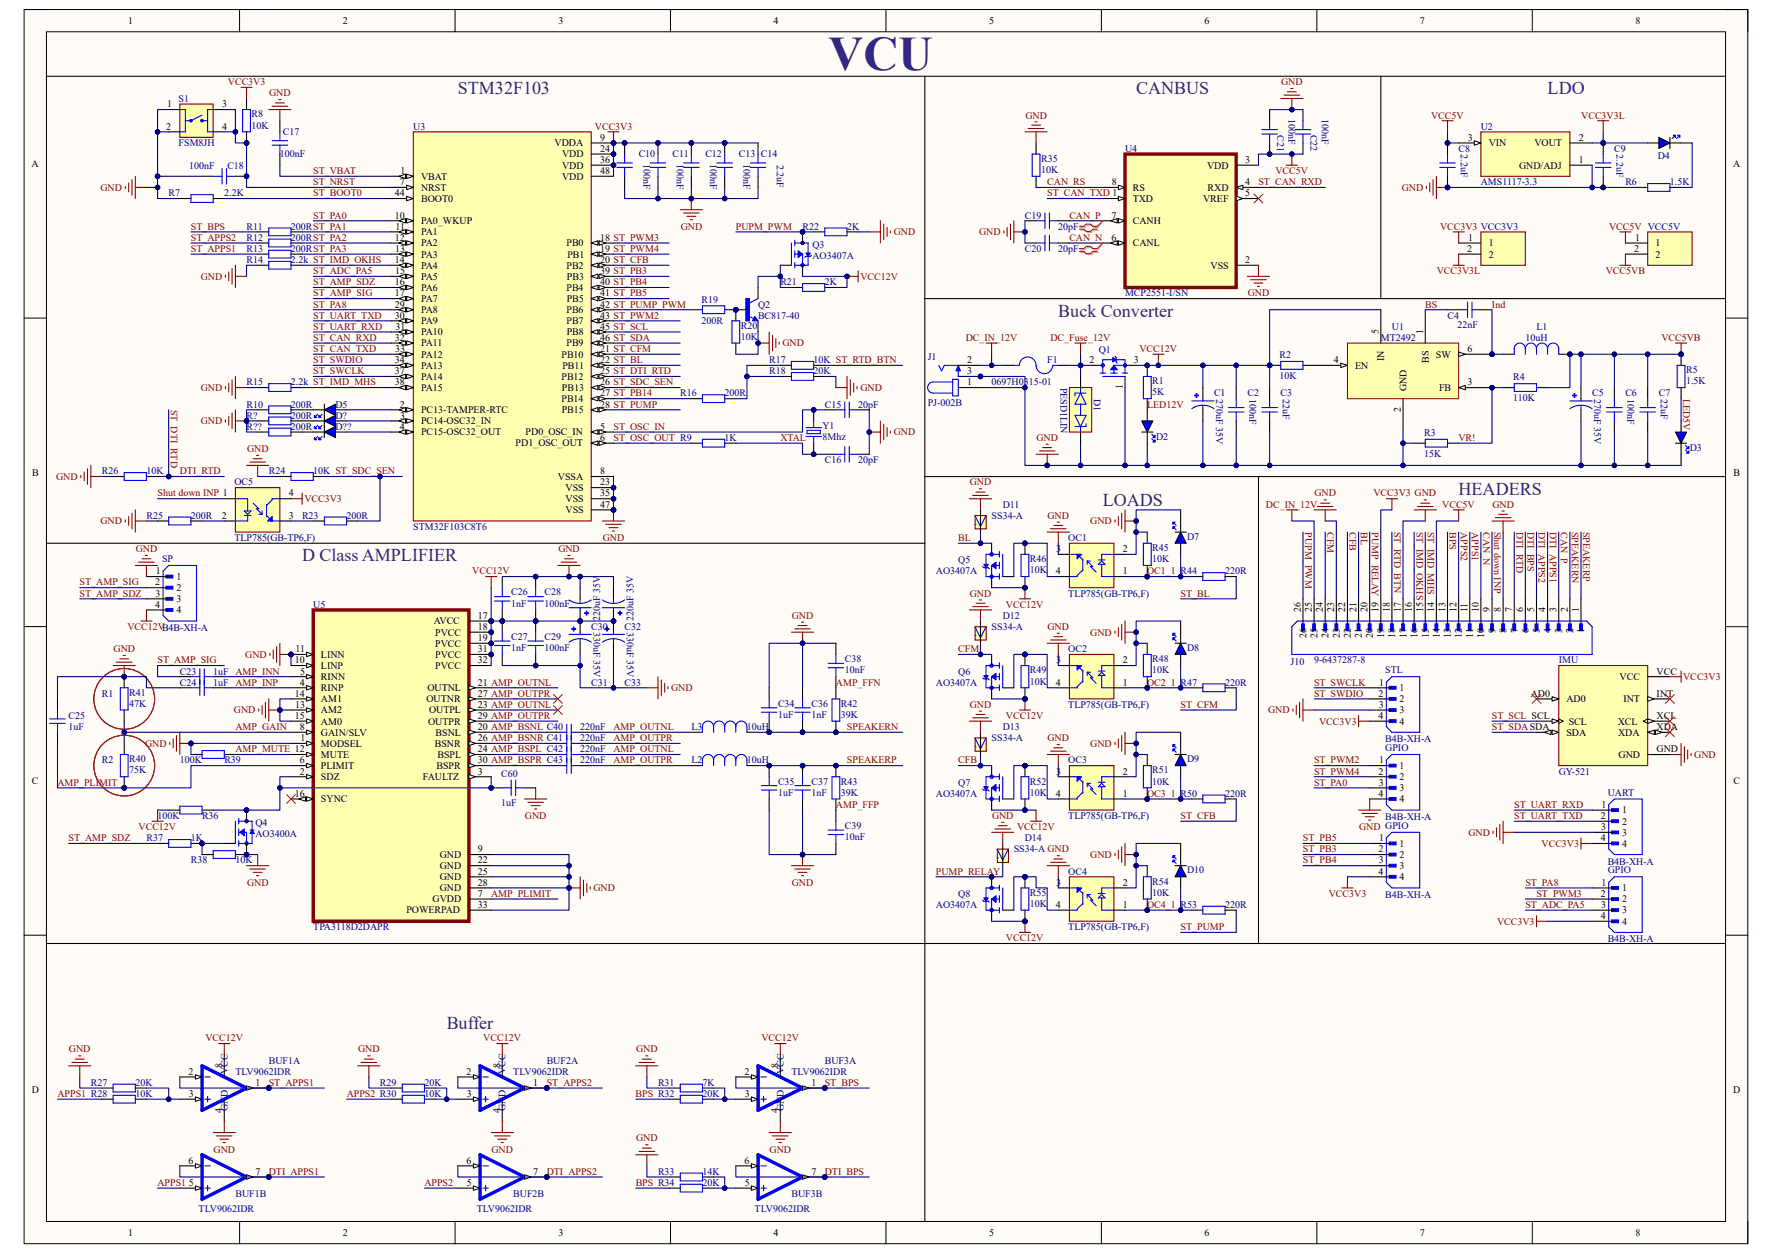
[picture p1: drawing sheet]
<svg xmlns="http://www.w3.org/2000/svg" width="420mm" height="297mm" viewBox="0 0 420 297" stroke-linecap="round" stroke-linejoin="round" font-family="sans-serif">
<defs><g id="words">
<text font-size="11.4" fill="#351c75" x="196.4" y="16.6">VCU</text>
<g font-size="4.3" fill="#351c75">
<text x="108.5" y="22.4">STM32F103</text>
<text x="269.3" y="22.4">CANBUS</text>
<text x="366.8" y="22.4">LDO</text>
<text x="250.8" y="75.1">Buck Converter</text>
<text x="261.4" y="119.9">LOADS</text>
<text x="345.7" y="117.3">HEADERS</text>
<text x="71.6" y="133.1">D Class AMPLIFIER</text>
<text x="105.9" y="243.8">Buffer</text>
</g>
<g font-size="2.4">
<text x="30.4" y="5.7">1</text>
<text x="81.2" y="5.7">2</text>
<text x="132.4" y="5.7">3</text>
<text x="183.3" y="5.7">4</text>
<text x="234.5" y="5.7">5</text>
<text x="285.5" y="5.7">6</text>
<text x="336.5" y="5.7">7</text>
<text x="387.6" y="5.7">8</text>
<text x="39.6" y="25.4">1</text>
<text x="52.6" y="25.4">3</text>
<text x="39.4" y="30.7">2</text>
<text x="52.6" y="30.7">4</text>
<text x="131.4" y="34.7">VDDA</text>
<text x="142.2" y="33.4">9</text>
<text x="142.2" y="36">24</text>
<text x="347.9" y="33.4">3</text>
<text x="352.8" y="34.7">VIN</text>
<text x="363.7" y="34.7">VOUT</text>
<text x="374.2" y="33.4">2</text>
<text x="7.5" y="39.6">A</text>
<text x="95" y="41.3">1</text>
<text x="133.2" y="37.3">VDD</text>
<text x="133.2" y="40">VDD</text>
<text x="142.2" y="38.7">36</text>
<text x="142.2" y="41.3">48</text>
<text x="286.1" y="40">VDD</text>
<text x="295.1" y="38.7">3</text>
<text x="360" y="40">GND/ADJ</text>
<text x="374.2" y="38.7">1</text>
<text x="410.8" y="39.6">A</text>
<text x="93.6" y="46.5">44</text>
<text x="94.8" y="43.9">7</text>
<text x="99.8" y="42.6">VBAT</text>
<text x="99.8" y="45.2">NRST</text>
<text x="99.8" y="47.9">BOOT0</text>
<text x="133.2" y="42.6">VDD</text>
<text x="263.5" y="43.9">8</text>
<text x="268.5" y="45.2">RS</text>
<text x="268.5" y="47.9">TXD</text>
<text x="285.2" y="47.9">VREF</text>
<text x="286.2" y="45.2">RXD</text>
<text x="295.1" y="43.9">4</text>
<text x="295.1" y="46.5">5</text>
<text x="93.6" y="51.8">10</text>
<text x="99.8" y="53.1">PA0_WKUP</text>
<text x="263.4" y="51.8">7</text>
<text x="268.5" y="53.1">CANH</text>
<text x="93.6" y="57.1">12</text>
<text x="93.7" y="59.7">13</text>
<text x="93.8" y="54.4">11</text>
<text x="99.8" y="55.8">PA1</text>
<text x="99.8" y="58.4">PA2</text>
<text x="134.3" y="58.4">PB0</text>
<text x="142.2" y="57.1">18 ST_PWM3</text>
<text x="142.2" y="59.7">19 ST_PWM4</text>
<text x="263.4" y="57.1">6</text>
<text x="268.5" y="58.4">CANL</text>
<text x="347.8" y="59.7">2</text>
<text x="348" y="57.1">1</text>
<text x="352.8" y="58.4">1</text>
<text x="387.3" y="59.7">2</text>
<text x="387.5" y="57.1">1</text>
<text x="392.3" y="58.4">1</text>
<text x="93.6" y="62.4">14</text>
<text x="93.6" y="65">15</text>
<text x="99.8" y="61">PA3</text>
<text x="99.8" y="63.7">PA4</text>
<text x="134.3" y="63.7">PB2</text>
<text x="134.5" y="61">PB1</text>
<text x="142.2" y="62.4">20 ST_CFB</text>
<text x="142.2" y="65">39 ST_PB3</text>
<text x="286.9" y="63.7">VSS</text>
<text x="295.1" y="62.4">2</text>
<text x="352.8" y="61">2</text>
<text x="392.3" y="61">2</text>
<text x="93.6" y="67.6">16</text>
<text x="93.6" y="70.3">17</text>
<text x="99.8" y="66.3">PA5</text>
<text x="99.8" y="69">PA6</text>
<text x="99.8" y="71.6">PA7</text>
<text x="134.3" y="69">PB4</text>
<text x="134.3" y="71.6">PB5</text>
<text x="134.4" y="66.3">PB3</text>
<text x="142.2" y="67.6">40 ST_PB4</text>
<text x="142.2" y="70.3">41 ST_PB5</text>
<text x="93.6" y="72.9">29</text>
<text x="93.6" y="75.5">30</text>
<text x="99.8" y="74.2">PA8</text>
<text x="99.8" y="76.8">PA9</text>
<text x="134.3" y="74.2">PB6</text>
<text x="134.3" y="76.8">PB7</text>
<text x="142.2" y="72.9">42 ST_PUMP_PWM</text>
<text x="142.2" y="75.5">43 ST_PWM2</text>
<text x="93.6" y="80.8">32</text>
<text x="93.7" y="83.4">33</text>
<text x="93.8" y="78.2">31</text>
<text x="99.8" y="79.5">PA10</text>
<text x="99.8" y="82.1">PA11</text>
<text x="134.3" y="82.1">PB9</text>
<text x="134.3" y="79.5">PB8</text>
<text x="142.2" y="78.2">45 ST_SCL</text>
<text x="142.2" y="80.8">46 ST_SDA</text>
<text x="142.2" y="83.4">21 ST_CFM</text>
<text x="326.7" y="79.2" transform="rotate(-90 326.7 79.2)">5</text>
<text x="337.3" y="79.2" transform="rotate(-90 337.3 79.2)">1</text>
<text x="347.8" y="83.4">6</text>
<text x="93.6" y="86.1">34</text>
<text x="93.6" y="88.7">37</text>
<text x="99.8" y="84.8">PA12</text>
<text x="99.8" y="87.4">PA13</text>
<text x="133.1" y="84.8">PB10</text>
<text x="133.3" y="87.4">PB11</text>
<text x="142.2" y="86.1">22 ST_BL</text>
<text x="142.2" y="88.7">25 ST_DTI_RTD</text>
<text x="229.2" y="88.7">3</text>
<text x="229.2" y="86.1">2</text>
<text x="258.2" y="86.1">2</text>
<text x="268.7" y="86.1">3</text>
<text x="316.1" y="86.1">4</text>
<text x="321.2" y="87.4">EN</text>
<text x="328.1" y="85.6" transform="rotate(-90 328.1 85.6)">IN</text>
<text x="338.6" y="85.9" transform="rotate(-90 338.6 85.9)">BS</text>
<text x="340.3" y="84.8">SW</text>
<text x="93.6" y="91.4">38</text>
<text x="99.8" y="90">PA14</text>
<text x="99.8" y="92.7">PA15</text>
<text x="133.1" y="90">PB12</text>
<text x="133.1" y="95.3">PB14</text>
<text x="133.2" y="92.7">PB13</text>
<text x="142.2" y="91.4">26 ST_SDC_SEN</text>
<text x="142.2" y="94">27 ST_PB14</text>
<text x="229.2" y="91.4">1</text>
<text x="266.1" y="92.2" transform="rotate(-90 266.1 92.2)">1</text>
<text x="333.3" y="92.7" transform="rotate(-90 333.3 92.7)">GND</text>
<text x="341.1" y="92.7">FB</text>
<text x="347.8" y="91.4">3</text>
<text x="94.7" y="96.6">2</text>
<text x="94.7" y="101.9">4</text>
<text x="94.9" y="99.3">3</text>
<text x="99.8" y="97.9">PC13-TAMPER-RTC</text>
<text x="99.8" y="100.6">PC14-OSC32_IN</text>
<text x="133.1" y="97.9">PB15</text>
<text x="142.2" y="96.6">28 ST_PUMP</text>
<text x="142.2" y="101.9">5</text>
<text x="332" y="97.7" transform="rotate(-90 332 97.7)">2</text>
<text x="99.8" y="103.2">PC15-OSC32_OUT</text>
<text x="122.2" y="105.8">PD1_OSC_OUT</text>
<text x="124.6" y="103.2">PD0_OSC_IN</text>
<text x="142.2" y="104.5">6</text>
<text x="7.6" y="112.8">B</text>
<text x="132.2" y="113.7">VSSA</text>
<text x="142.2" y="112.4">8</text>
<text x="410.9" y="112.8">B</text>
<text x="68.5" y="117.7">4</text>
<text x="134.1" y="116.4">VSS</text>
<text x="134.1" y="119">VSS</text>
<text x="142.2" y="115.1">23</text>
<text x="142.2" y="117.7">35</text>
<text x="52.6" y="123">2</text>
<text x="68.5" y="123">3</text>
<text x="134.1" y="121.7">VSS</text>
<text x="142.2" y="120.4">47</text>
<text x="250.4" y="130.9">3</text>
<text x="266.1" y="130.9">2</text>
<text x="37" y="136.1">1</text>
<text x="41.8" y="137.5">1</text>
<text x="250.2" y="136.1">4</text>
<text x="266.1" y="136.1">1</text>
<text x="36.8" y="138.8">2</text>
<text x="36.9" y="141.4">3</text>
<text x="41.8" y="140.1">2</text>
<text x="41.8" y="142.7">3</text>
<text x="36.7" y="144.1">4</text>
<text x="41.8" y="145.4">4</text>
<text x="102.8" y="148">AVCC</text>
<text x="113.2" y="146.7">17</text>
<text x="113.2" y="149.4">18</text>
<text x="308.3" y="145.1" transform="rotate(-90 308.3 145.1)">26</text>
<text x="310.9" y="145.1" transform="rotate(-90 310.9 145.1)">25</text>
<text x="313.6" y="145.1" transform="rotate(-90 313.6 145.1)">24</text>
<text x="316.2" y="145.1" transform="rotate(-90 316.2 145.1)">23</text>
<text x="318.9" y="145.1" transform="rotate(-90 318.9 145.1)">22</text>
<text x="321.5" y="145.1" transform="rotate(-90 321.5 145.1)">21</text>
<text x="324.1" y="145.1" transform="rotate(-90 324.1 145.1)">20</text>
<text x="326.7" y="145.1" transform="rotate(-90 326.7 145.1)">19</text>
<text x="329.4" y="145.1" transform="rotate(-90 329.4 145.1)">18</text>
<text x="332" y="145.1" transform="rotate(-90 332 145.1)">17</text>
<text x="334.6" y="145.1" transform="rotate(-90 334.6 145.1)">16</text>
<text x="337.3" y="145.1" transform="rotate(-90 337.3 145.1)">15</text>
<text x="339.9" y="145.1" transform="rotate(-90 339.9 145.1)">14</text>
<text x="342.6" y="145.1" transform="rotate(-90 342.6 145.1)">13</text>
<text x="345.2" y="145.1" transform="rotate(-90 345.2 145.1)">12</text>
<text x="347.9" y="145.1" transform="rotate(-90 347.9 145.1)">11</text>
<text x="350.5" y="145.1" transform="rotate(-90 350.5 145.1)">10</text>
<text x="353.1" y="145.1" transform="rotate(-90 353.1 145.1)">9</text>
<text x="355.7" y="145.1" transform="rotate(-90 355.7 145.1)">8</text>
<text x="358.4" y="145.1" transform="rotate(-90 358.4 145.1)">7</text>
<text x="361" y="145.1" transform="rotate(-90 361 145.1)">6</text>
<text x="363.6" y="145.1" transform="rotate(-90 363.6 145.1)">5</text>
<text x="366.3" y="145.1" transform="rotate(-90 366.3 145.1)">4</text>
<text x="368.9" y="145.1" transform="rotate(-90 368.9 145.1)">3</text>
<text x="371.6" y="145.1" transform="rotate(-90 371.6 145.1)">2</text>
<text x="374.2" y="145.1" transform="rotate(-90 374.2 145.1)">1</text>
<text x="375.5" y="149.9" transform="rotate(-90 375.5 149.9)">1</text>
<text x="70.1" y="154.6">11</text>
<text x="76.1" y="155.9">LINN</text>
<text x="103.2" y="150.7">PVCC</text>
<text x="103.2" y="153.3">PVCC</text>
<text x="103.2" y="155.9">PVCC</text>
<text x="113.2" y="152">19</text>
<text x="113.2" y="154.6">31</text>
<text x="309.6" y="151.3" transform="rotate(-90 309.6 151.3)">26</text>
<text x="312.3" y="151.3" transform="rotate(-90 312.3 151.3)">25</text>
<text x="314.9" y="151.3" transform="rotate(-90 314.9 151.3)">24</text>
<text x="317.5" y="151.3" transform="rotate(-90 317.5 151.3)">23</text>
<text x="320.2" y="151.3" transform="rotate(-90 320.2 151.3)">22</text>
<text x="322.8" y="151.1" transform="rotate(-90 322.8 151.1)">21</text>
<text x="325.4" y="151.3" transform="rotate(-90 325.4 151.3)">20</text>
<text x="328.1" y="151.3" transform="rotate(-90 328.1 151.3)">19</text>
<text x="330.7" y="151.3" transform="rotate(-90 330.7 151.3)">18</text>
<text x="333.3" y="151.3" transform="rotate(-90 333.3 151.3)">17</text>
<text x="336" y="151.3" transform="rotate(-90 336 151.3)">16</text>
<text x="338.6" y="151.3" transform="rotate(-90 338.6 151.3)">15</text>
<text x="341.3" y="151.3" transform="rotate(-90 341.3 151.3)">14</text>
<text x="343.9" y="151.3" transform="rotate(-90 343.9 151.3)">13</text>
<text x="346.5" y="151.3" transform="rotate(-90 346.5 151.3)">12</text>
<text x="349.2" y="151.1" transform="rotate(-90 349.2 151.1)">11</text>
<text x="351.8" y="151.3" transform="rotate(-90 351.8 151.3)">10</text>
<text x="354.4" y="150.2" transform="rotate(-90 354.4 150.2)">9</text>
<text x="357" y="150.1" transform="rotate(-90 357 150.1)">8</text>
<text x="359.7" y="150.2" transform="rotate(-90 359.7 150.2)">7</text>
<text x="362.3" y="150.2" transform="rotate(-90 362.3 150.2)">6</text>
<text x="365" y="150.1" transform="rotate(-90 365 150.1)">5</text>
<text x="367.6" y="150.2" transform="rotate(-90 367.6 150.2)">4</text>
<text x="370.3" y="150.1" transform="rotate(-90 370.3 150.1)">3</text>
<text x="372.9" y="150.2" transform="rotate(-90 372.9 150.2)">2</text>
<text x="69.8" y="157.2">10</text>
<text x="71.1" y="159.9">5</text>
<text x="76.1" y="158.5">LINP</text>
<text x="76.1" y="161.2">RINN</text>
<text x="103.2" y="158.5">PVCC</text>
<text x="113.2" y="157.2">32</text>
<text x="250.4" y="157.2">3</text>
<text x="266.1" y="157.2">2</text>
<text x="383.9" y="161.2">VCC</text>
<text x="392.6" y="159.9">VCC</text>
<text x="69.8" y="165.1">14</text>
<text x="69.9" y="167.8">13</text>
<text x="71" y="162.5">4</text>
<text x="76.1" y="163.8">RINP</text>
<text x="76.1" y="166.5">AM1</text>
<text x="101.1" y="166.5">OUTNR</text>
<text x="101.3" y="163.8">OUTNL</text>
<text x="113.2" y="162.5">21 AMP_OUTNL</text>
<text x="113.2" y="165.1">27 AMP_OUTPR</text>
<text x="113.2" y="167.8">23 AMP_OUTNL</text>
<text x="250.2" y="162.5">4</text>
<text x="266.1" y="162.5">1</text>
<text x="326.7" y="165.1">2</text>
<text x="326.8" y="167.8">3</text>
<text x="326.9" y="162.5">1</text>
<text x="331.7" y="163.8">1</text>
<text x="331.7" y="166.5">2</text>
<text x="362.8" y="165.1">AD0</text>
<text x="371.3" y="166.5">AD0</text>
<text x="384.8" y="166.5">INT</text>
<text x="392.6" y="165.1">INT</text>
<text x="69.9" y="170.4">15</text>
<text x="71.1" y="173.1">8</text>
<text x="76.1" y="169.1">AM2</text>
<text x="76.1" y="171.7">AM0</text>
<text x="101.5" y="171.7">OUTPR</text>
<text x="101.7" y="169.1">OUTPL</text>
<text x="113.2" y="170.4">29 AMP_OUTPR</text>
<text x="113.2" y="173.1">20 AMP_BSNL C40</text>
<text x="326.7" y="170.4">4</text>
<text x="331.7" y="169.1">3</text>
<text x="331.7" y="171.7">4</text>
<text x="371.8" y="171.7">SCL</text>
<text x="383.5" y="171.7">XCL</text>
<text x="392.6" y="170.4">XCL</text>
<text x="392.6" y="173.1">XDA</text>
<text x="71.2" y="175.7">1</text>
<text x="76.1" y="174.4">GAIN/SLV</text>
<text x="76.1" y="177">MODSEL</text>
<text x="76.1" y="179.6">MUTE</text>
<text x="103" y="177">BSNR</text>
<text x="103.3" y="174.4">BSNL</text>
<text x="103.7" y="179.6">BSPL</text>
<text x="113.2" y="175.7">26 AMP_BSNR C41</text>
<text x="113.2" y="178.3">24 AMP_BSPL C42</text>
<text x="371.3" y="174.4">SDA</text>
<text x="383.5" y="174.4">XDA</text>
<text x="383.6" y="179.6">GND</text>
<text x="392.6" y="178.3">GND</text>
<text x="7.6" y="185.9">C</text>
<text x="71" y="181">6</text>
<text x="71" y="183.6">2</text>
<text x="76.1" y="182.3">PLIMIT</text>
<text x="76.1" y="184.9">SDZ</text>
<text x="100.2" y="184.9">FAULTZ</text>
<text x="103.5" y="182.3">BSPR</text>
<text x="113.2" y="181">30 AMP_BSPR C43</text>
<text x="113.2" y="183.6">3</text>
<text x="250.4" y="183.6">3</text>
<text x="266.1" y="183.6">2</text>
<text x="326.7" y="183.6">2</text>
<text x="326.9" y="181">1</text>
<text x="331.7" y="182.3">1</text>
<text x="331.7" y="184.9">2</text>
<text x="410.8" y="185.9">C</text>
<text x="69.8" y="188.8">16</text>
<text x="76.1" y="190.2">SYNC</text>
<text x="250.2" y="188.8">4</text>
<text x="266.1" y="188.8">1</text>
<text x="326.7" y="188.8">4</text>
<text x="326.8" y="186.2">3</text>
<text x="331.7" y="187.5">3</text>
<text x="331.7" y="190.2">4</text>
<text x="379.6" y="191.5">1</text>
<text x="379.4" y="194.1">2</text>
<text x="379.5" y="196.8">3</text>
<text x="384.5" y="192.8">1</text>
<text x="384.5" y="195.5">2</text>
<text x="104.2" y="203.4">GND</text>
<text x="113.2" y="202.1">9</text>
<text x="326.7" y="202.1">2</text>
<text x="326.9" y="199.4">1</text>
<text x="331.7" y="200.7">1</text>
<text x="331.7" y="203.4">2</text>
<text x="379.4" y="199.4">4</text>
<text x="384.5" y="198.1">3</text>
<text x="384.5" y="200.7">4</text>
<text x="104.2" y="206">GND</text>
<text x="104.2" y="208.6">GND</text>
<text x="113.2" y="204.7">22</text>
<text x="113.2" y="207.3">25</text>
<text x="113.2" y="209.9">28</text>
<text x="250.4" y="209.9">3</text>
<text x="266.1" y="209.9">2</text>
<text x="326.7" y="207.3">4</text>
<text x="326.8" y="204.7">3</text>
<text x="331.7" y="206">3</text>
<text x="331.7" y="208.6">4</text>
<text x="379.6" y="209.9">1</text>
<text x="102.5" y="213.9">GVDD</text>
<text x="104.2" y="211.3">GND</text>
<text x="113.2" y="212.6">7</text>
<text x="113.2" y="215.2">33</text>
<text x="250.2" y="215.2">4</text>
<text x="266.1" y="215.2">1</text>
<text x="379.4" y="212.6">2</text>
<text x="379.5" y="215.2">3</text>
<text x="384.5" y="211.3">1</text>
<text x="384.5" y="213.9">2</text>
<text x="96.3" y="216.5">POWERPAD</text>
<text x="379.4" y="217.8">4</text>
<text x="384.5" y="216.5">3</text>
<text x="384.5" y="219.2">4</text>
<text x="44.7" y="254.8">2</text>
<text x="52.7" y="253.2" transform="rotate(-90 52.7 253.2)">8</text>
<text x="60.5" y="257.4">1</text>
<text x="110.6" y="254.8">2</text>
<text x="118.5" y="253.2" transform="rotate(-90 118.5 253.2)">8</text>
<text x="126.4" y="257.4">1</text>
<text x="176.5" y="254.8">2</text>
<text x="184.4" y="253.2" transform="rotate(-90 184.4 253.2)">8</text>
<text x="192.3" y="257.4">1</text>
<text x="7.5" y="259">D</text>
<text x="44.8" y="260">3</text>
<text x="52.7" y="263.8" transform="rotate(-90 52.7 263.8)">4</text>
<text x="110.7" y="260">3</text>
<text x="118.5" y="263.8" transform="rotate(-90 118.5 263.8)">4</text>
<text x="176.6" y="260">3</text>
<text x="184.4" y="263.8" transform="rotate(-90 184.4 263.8)">4</text>
<text x="410.8" y="259">D</text>
<text x="44.7" y="275.8">6</text>
<text x="110.6" y="275.8">6</text>
<text x="176.4" y="275.8">6</text>
<text x="44.7" y="281.1">5</text>
<text x="60.5" y="278.5">7</text>
<text x="110.6" y="281.1">5</text>
<text x="126.4" y="278.5">7</text>
<text x="176.5" y="281.1">5</text>
<text x="192.3" y="278.5">7</text>
<text x="30.4" y="293">1</text>
<text x="81.2" y="293">2</text>
<text x="132.4" y="293">3</text>
<text x="183.3" y="293">4</text>
<text x="234.5" y="293">5</text>
<text x="285.5" y="293">6</text>
<text x="336.5" y="293">7</text>
<text x="387.6" y="293">8</text>
</g>
<g font-size="2.4" fill="#800000">
<text x="54" y="20.2">VCC3V3</text>
<text x="63.8" y="22.8">GND</text>
<text x="303.7" y="20.2">GND</text>
<text x="243" y="28.1">GND</text>
<text x="339.2" y="28.1">VCC5V</text>
<text x="374.8" y="28.1">VCC3V3L</text>
<text x="141" y="30.7">VCC3V3</text>
<text x="74.3" y="41.3">ST_VBAT</text>
<text x="302.3" y="41.3">VCC5V</text>
<text x="23.8" y="45.2">GND</text>
<text x="74.3" y="43.9">ST_NRST</text>
<text x="74.3" y="46.5">ST_BOOT0</text>
<text x="248.2" y="46.5">ST_CAN_TXD 1</text>
<text x="248.2" y="43.9">CAN_RS</text>
<text x="298.3" y="43.9">ST_CAN_RXD</text>
<text x="332.2" y="45.2">GND</text>
<text x="74.3" y="51.8">ST_PA0</text>
<text x="253.4" y="51.8">CAN_P</text>
<text x="45.3" y="57.1">ST_APPS2</text>
<text x="45.3" y="59.7">ST_APPS1</text>
<text x="45.3" y="54.4">ST_BPS</text>
<text x="161.3" y="54.4">GND</text>
<text x="174.4" y="54.4">PUPM_PWM</text>
<text x="211.8" y="55.8">GND</text>
<text x="232.1" y="55.8">GND</text>
<text x="253.4" y="57.1">CAN_N</text>
<text x="341.3" y="54.4">VCC3V3 VCC3V3</text>
<text x="381.4" y="54.4">VCC5V VCC5V</text>
<text x="74.3" y="65">ST_ADC_PA5</text>
<text x="340.5" y="65">VCC3V3L</text>
<text x="380.6" y="65">VCC5VB</text>
<text x="47.6" y="66.3">GND</text>
<text x="74.3" y="70.3">ST_AMP_SIG</text>
<text x="74.3" y="67.6">ST_AMP_SDZ</text>
<text x="203.9" y="66.3">VCC12V</text>
<text x="295.7" y="70.3">GND</text>
<text x="74.3" y="75.5">ST_UART_TXD</text>
<text x="74.3" y="72.9">ST_PA8</text>
<text x="337.8" y="72.9">BS</text>
<text x="353.6" y="72.9">Ind</text>
<text x="74.3" y="78.2">ST_UART_RXD</text>
<text x="74.3" y="83.4">ST_CAN_TXD</text>
<text x="74.3" y="80.8">ST_CAN_RXD</text>
<text x="185.5" y="82.1">GND</text>
<text x="228.9" y="80.8">DC_IN_12V</text>
<text x="249" y="80.8">DC_Fuse_12V</text>
<text x="270.1" y="83.4">VCC12V</text>
<text x="393.8" y="80.8">VCC5VB</text>
<text x="74.3" y="86.1">ST_SWDIO</text>
<text x="74.3" y="88.7">ST_SWCLK</text>
<text x="47.6" y="92.7">GND</text>
<text x="203.9" y="92.7">GND</text>
<text x="399" y="94.5" transform="rotate(90 399 94.5)">LED5V</text>
<text x="40.5" y="97.2" transform="rotate(90 40.5 97.2)">ST_DTI_RTD</text>
<text x="47.6" y="100.6">GND</text>
<text x="145.4" y="101.9">ST_OSC_IN</text>
<text x="271.9" y="96.6">LED12V</text>
<text x="58.5" y="107.1">GND</text>
<text x="145.4" y="104.5">ST_OSC_OUT R9</text>
<text x="185" y="104.5">XTAL</text>
<text x="211.8" y="103.2">GND</text>
<text x="245.7" y="104.5">GND</text>
<text x="345.7" y="104.5">VR!</text>
<text x="13.3" y="113.7">GND</text>
<text x="42.6" y="112.4">DTI_RTD</text>
<text x="37.3" y="117.7">Shut down INP 1</text>
<text x="72.1" y="119">VCC3V3</text>
<text x="229.8" y="115.1">GND</text>
<text x="311.5" y="117.7">GND</text>
<text x="325.5" y="117.7">VCC3V3 GND</text>
<text x="23.8" y="124.3">GND</text>
<text x="248.3" y="123">GND</text>
<text x="258.4" y="124.3">GND</text>
<text x="300.1" y="120.4">DC_IN_12V</text>
<text x="341.8" y="120.4">VCC5V</text>
<text x="353.7" y="120.4">GND</text>
<text x="32.2" y="130.9">GND</text>
<text x="132.3" y="130.9">GND</text>
<text x="142.9" y="128.2">GND</text>
<text x="227.1" y="128.2">BL</text>
<text x="309.3" y="126.1" transform="rotate(90 309.3 126.1)">PUPM_PWM</text>
<text x="314.6" y="126.1" transform="rotate(90 314.6 126.1)">CFM</text>
<text x="319.9" y="126.1" transform="rotate(90 319.9 126.1)">CFB</text>
<text x="322.5" y="126.1" transform="rotate(90 322.5 126.1)">BL</text>
<text x="325.2" y="126.1" transform="rotate(90 325.2 126.1)">PUMP_RELAY</text>
<text x="330.4" y="126.1" transform="rotate(90 330.4 126.1)">ST_RTD_BTN</text>
<text x="335.7" y="126.1" transform="rotate(90 335.7 126.1)">ST_IMD_OKHS</text>
<text x="338.3" y="126.1" transform="rotate(90 338.3 126.1)">ST_IMD_MHS</text>
<text x="343.6" y="126.1" transform="rotate(90 343.6 126.1)">BPS</text>
<text x="346.2" y="126.1" transform="rotate(90 346.2 126.1)">APPS2</text>
<text x="348.9" y="126.1" transform="rotate(90 348.9 126.1)">APPS1</text>
<text x="351.5" y="126.1" transform="rotate(90 351.5 126.1)">CAN_N</text>
<text x="354.1" y="126.1" transform="rotate(90 354.1 126.1)">Shut down INP</text>
<text x="359.4" y="126.1" transform="rotate(90 359.4 126.1)">DTI_RTD</text>
<text x="362" y="126.1" transform="rotate(90 362 126.1)">DTI_BPS</text>
<text x="364.7" y="126.1" transform="rotate(90 364.7 126.1)">DTI_APPS2</text>
<text x="367.3" y="126.1" transform="rotate(90 367.3 126.1)">DTI_APPS1</text>
<text x="370" y="126.1" transform="rotate(90 370 126.1)">CAN_P</text>
<text x="372.6" y="126.1" transform="rotate(90 372.6 126.1)">SPEAKERN</text>
<text x="375.2" y="126.1" transform="rotate(90 375.2 126.1)">SPEAKERP</text>
<text x="111.9" y="136.1">VCC12V</text>
<text x="271.9" y="136.1">OC1_1 R44</text>
<text x="18.9" y="138.8">ST_AMP_SIG</text>
<text x="18.9" y="141.4">ST_AMP_SDZ</text>
<text x="229.8" y="141.4">GND</text>
<text x="279.8" y="141.4">ST_BL</text>
<text x="30.2" y="149.4">VCC12VB4B-XH-A</text>
<text x="187.7" y="146.7">GND</text>
<text x="238.4" y="144.1">VCC12V</text>
<text x="248.3" y="149.4">GND</text>
<text x="26.9" y="154.6">GND</text>
<text x="58.1" y="155.9">GND</text>
<text x="227.1" y="154.6">CFM</text>
<text x="258.4" y="150.7">GND</text>
<text x="37.3" y="157.2">ST_AMP_SIG</text>
<text x="398.9" y="161.2">VCC3V3</text>
<text x="159.1" y="163.8">GND</text>
<text x="198.1" y="162.5">AMP_FFN</text>
<text x="229.8" y="167.8">GND</text>
<text x="271.9" y="162.5">OC2_1 R47</text>
<text x="279.8" y="167.8">ST_CFM</text>
<text x="311.4" y="165.1">ST_SWDIO</text>
<text x="311.4" y="162.5">ST_SWCLK</text>
<text x="55.5" y="169.1">GND</text>
<text x="55.8" y="173.1">AMP_GAIN</text>
<text x="145.4" y="173.1">AMP_OUTNL</text>
<text x="200.7" y="173.1">SPEAKERN</text>
<text x="238.4" y="170.4">VCC12V</text>
<text x="300.6" y="169.1">GND</text>
<text x="312.7" y="171.7">VCC3V3</text>
<text x="353.6" y="170.4">ST_SCL SCL</text>
<text x="353.6" y="173.1">ST_SDASDA</text>
<text x="34.4" y="177">GND</text>
<text x="55.8" y="178.3">AMP_MUTE 12</text>
<text x="145.4" y="178.3">AMP_OUTNL</text>
<text x="145.4" y="175.7">AMP_OUTPR</text>
<text x="248.3" y="175.7">GND</text>
<text x="258.4" y="177">GND</text>
<text x="401.6" y="179.6">GND</text>
<text x="145.4" y="181">AMP_OUTPR</text>
<text x="200.7" y="181">SPEAKERP</text>
<text x="227.1" y="181">CFB</text>
<text x="311.4" y="181">ST_PWM2</text>
<text x="311.4" y="183.6">ST_PWM4</text>
<text x="13.6" y="186.2">AMP_PLIMIT</text>
<text x="198.1" y="191.5">AMP_FFP</text>
<text x="271.9" y="188.8">OC3_1 R50</text>
<text x="311.4" y="186.2">ST_PA0</text>
<text x="358.9" y="191.5">ST_UART_RXD</text>
<text x="32.9" y="196.8">VCC12V</text>
<text x="124.4" y="194.1">GND</text>
<text x="235.1" y="194.1">GND</text>
<text x="241.1" y="196.8">VCC12V</text>
<text x="279.8" y="194.1">ST_CFB</text>
<text x="322.1" y="196.8">GND GPIO</text>
<text x="358.9" y="194.1">ST_UART_TXD</text>
<text x="16.3" y="199.4">ST_AMP_SDZ</text>
<text x="258.4" y="203.4">GND</text>
<text x="308.8" y="202.1">ST_PB3</text>
<text x="308.8" y="199.4">ST_PB5</text>
<text x="348" y="198.1">GND</text>
<text x="365.4" y="200.7">VCC3V3</text>
<text x="58.5" y="209.9">GND</text>
<text x="187.7" y="209.9">GND</text>
<text x="221.8" y="207.3">PUMP_RELAY</text>
<text x="308.8" y="204.7">ST_PB4</text>
<text x="361.5" y="209.9">ST_PA8</text>
<text x="116.4" y="212.6">AMP_PLIMIT</text>
<text x="140.7" y="211.3">GND</text>
<text x="271.9" y="215.2">OC4_1 R53</text>
<text x="315" y="212.6">VCC3V3</text>
<text x="361.5" y="215.2">ST_ADC_PA5</text>
<text x="364.2" y="212.6">ST_PWM3</text>
<text x="279.8" y="220.5">ST_PUMP</text>
<text x="354.8" y="219.2">VCC3V3</text>
<text x="238.4" y="223.1">VCC12V</text>
<text x="16.3" y="249.5">GND</text>
<text x="48.7" y="246.8">VCC12V</text>
<text x="84.9" y="249.5">GND</text>
<text x="114.6" y="246.8">VCC12V</text>
<text x="150.8" y="249.5">GND</text>
<text x="180.5" y="246.8">VCC12V</text>
<text x="63.7" y="257.4">ST_APPS1</text>
<text x="129.6" y="257.4">ST_APPS2</text>
<text x="195.5" y="257.4">ST_BPS</text>
<text x="13.6" y="260">APPS1 R28</text>
<text x="82.2" y="260">APPS2 R30</text>
<text x="150.7" y="260">BPS R32</text>
<text x="50.6" y="273.2">GND</text>
<text x="116.5" y="273.2">GND</text>
<text x="150.8" y="270.6">GND</text>
<text x="182.4" y="273.2">GND</text>
<text x="37.3" y="281.1">APPS1</text>
<text x="63.7" y="278.5">DTI_APPS1</text>
<text x="100.6" y="281.1">APPS2</text>
<text x="129.6" y="278.5">DTI_APPS2</text>
<text x="150.7" y="281.1">BPS R34</text>
<text x="195.5" y="278.5">DTI_BPS</text>
</g>
<g font-size="2.4" fill="#000080">
<text x="42.3" y="24.1">S1</text>
<text x="59.6" y="27.8">R8</text>
<text x="305.4" y="28.2" transform="rotate(90 305.4 28.2)">100nF</text>
<text x="313.3" y="28.2" transform="rotate(90 313.3 28.2)">100nF</text>
<text x="42.3" y="34.7">FSM8JH</text>
<text x="59.6" y="30.5">10K</text>
<text x="67.1" y="32">C17</text>
<text x="98" y="30.7">U3</text>
<text x="266.7" y="36">U4</text>
<text x="302.7" y="32" transform="rotate(90 302.7 32)">C21</text>
<text x="310.6" y="32" transform="rotate(90 310.6 32)">C22</text>
<text x="345.7" y="36">C8</text>
<text x="351" y="30.7">U2</text>
<text x="382.6" y="36">C9</text>
<text x="44.9" y="40">100nF</text>
<text x="53.9" y="40">C18</text>
<text x="66.3" y="37.3">100nF</text>
<text x="151.4" y="37.3">C10</text>
<text x="152.5" y="38.8" transform="rotate(90 152.5 38.8)">100nF</text>
<text x="159.4" y="37.3">C11</text>
<text x="160.4" y="38.8" transform="rotate(90 160.4 38.8)">100nF</text>
<text x="167.2" y="37.3">C12</text>
<text x="168.3" y="38.8" transform="rotate(90 168.3 38.8)">100nF</text>
<text x="175.1" y="37.3">C13</text>
<text x="176.2" y="38.8" transform="rotate(90 176.2 38.8)">100nF</text>
<text x="180.3" y="37.3">C14</text>
<text x="184.2" y="39.1" transform="rotate(90 184.2 39.1)">2.2uF</text>
<text x="246.8" y="38.4">R35</text>
<text x="246.8" y="41">10K</text>
<text x="346.2" y="36.5" transform="rotate(90 346.2 36.5)">2.2uF</text>
<text x="383.1" y="36.5" transform="rotate(90 383.1 36.5)">2.2uF</text>
<text x="392.9" y="37.6">D4</text>
<text x="40" y="46.5">R7</text>
<text x="53.2" y="46.5">2.2K</text>
<text x="351" y="43.9">AMS1117-3.3</text>
<text x="385.2" y="43.9">R6</text>
<text x="395.8" y="43.9">1.5K</text>
<text x="242.9" y="51.8">C19</text>
<text x="58.4" y="54.4">R11</text>
<text x="58.4" y="57.1">R12</text>
<text x="58.4" y="59.7">R13</text>
<text x="69" y="54.4">200RST_PA1</text>
<text x="69" y="57.1">200RST_PA2</text>
<text x="69" y="59.7">200RST_PA3</text>
<text x="190.2" y="54.4">R22</text>
<text x="192.6" y="58.8">Q3</text>
<text x="200.8" y="54.4">2K</text>
<text x="242.9" y="59.7">C20</text>
<text x="250.8" y="54.4">20pF</text>
<text x="250.8" y="59.7">20pF</text>
<text x="58.4" y="62.4">R14</text>
<text x="69" y="62.4">2.2k ST_IMD_OKHS</text>
<text x="192.6" y="61.4">AO3407A</text>
<text x="166.2" y="71.7">R19</text>
<text x="185" y="67.6">R21</text>
<text x="195.5" y="67.6">2K</text>
<text x="266.7" y="70.3">MCP2551-I/SN</text>
<text x="166.2" y="76.7">200R</text>
<text x="175.6" y="77.9">R20</text>
<text x="179.7" y="72.9">Q2</text>
<text x="179.7" y="75.5">BC817-40</text>
<text x="343.1" y="75.5">C4</text>
<text x="345.4" y="77.6">22nF</text>
<text x="175.6" y="80.6">10K</text>
<text x="260.4" y="83.7">Q1</text>
<text x="327.3" y="80.8">MT2492</text>
<text x="329.9" y="78.2">U1</text>
<text x="361.5" y="80.8">10uH</text>
<text x="364.2" y="78.2">L1</text>
<text x="182.3" y="86.1">R17</text>
<text x="182.3" y="88.7">R18</text>
<text x="192.8" y="86.1">10K ST_RTD_BTN</text>
<text x="192.8" y="88.7">20K</text>
<text x="219.9" y="85.3">J1</text>
<text x="248.2" y="86.1">F1</text>
<text x="303.3" y="84.9">R2</text>
<text x="303.3" y="89.9">10K</text>
<text x="399.6" y="88.4">R5</text>
<text x="58.4" y="91.4">R15</text>
<text x="69" y="91.4">2.2k ST_IMD_MHS</text>
<text x="161.2" y="94">R16</text>
<text x="171.8" y="94">200R</text>
<text x="235" y="91.4">0697H0315-01</text>
<text x="251.3" y="91.9" transform="rotate(90 251.3 91.9)">PESD1LIN</text>
<text x="259.3" y="94.5" transform="rotate(90 259.3 94.5)">D1</text>
<text x="273.1" y="91.1">R1</text>
<text x="273.1" y="93.7">5K</text>
<text x="287.7" y="94">C1</text>
<text x="288.3" y="94.5" transform="rotate(90 288.3 94.5)">270uF 35V</text>
<text x="295.7" y="94">C2</text>
<text x="296.2" y="94.5" transform="rotate(90 296.2 94.5)">100nF</text>
<text x="303.5" y="94">C3</text>
<text x="304" y="94.5" transform="rotate(90 304 94.5)">22uF</text>
<text x="358.6" y="90.2">R4</text>
<text x="358.6" y="95.2">110K</text>
<text x="377.4" y="94">C5</text>
<text x="377.9" y="94.5" transform="rotate(90 377.9 94.5)">270uF 35V</text>
<text x="385.2" y="94">C6</text>
<text x="385.7" y="94.5" transform="rotate(90 385.7 94.5)">100nF</text>
<text x="393.1" y="94">C7</text>
<text x="393.7" y="94.5" transform="rotate(90 393.7 94.5)">22uF</text>
<text x="399.6" y="91.1">1.5K</text>
<text x="58.4" y="96.6">R10</text>
<text x="58.4" y="99.3">R?</text>
<text x="58.4" y="101.9">R??</text>
<text x="69" y="96.6">200R</text>
<text x="69" y="99.3">200R</text>
<text x="69" y="101.9">200R</text>
<text x="79.5" y="96.6">D5</text>
<text x="79.5" y="99.3">D?</text>
<text x="79.5" y="101.9">D??</text>
<text x="194.9" y="101.6">Y1</text>
<text x="195.5" y="96.6">C15</text>
<text x="203.4" y="96.6">20pF</text>
<text x="219.9" y="96.2">PJ-002B</text>
<text x="171.8" y="104.5">1K</text>
<text x="194.9" y="104.3">8Mhz</text>
<text x="274" y="104.3">D2</text>
<text x="337.5" y="103.3">R3</text>
<text x="400.5" y="106.9">D3</text>
<text x="24.2" y="112.4">R26</text>
<text x="34.7" y="112.4">10K</text>
<text x="63.7" y="112.4">R24</text>
<text x="74.3" y="112.4">10K ST_SDC_SEN</text>
<text x="195.5" y="109.8">C16</text>
<text x="203.4" y="109.8">20pF</text>
<text x="337.5" y="108.3">15K</text>
<text x="55.5" y="115.1">OC5</text>
<text x="34.7" y="123">R25</text>
<text x="45.3" y="123">200R</text>
<text x="71.6" y="123">R23</text>
<text x="82.2" y="123">200R</text>
<text x="98" y="125.6">STM32F103C8T6</text>
<text x="235" y="123">SS34-A</text>
<text x="237.7" y="120.4">D11</text>
<text x="55.5" y="128.2">TLP785(GB-TP6,F)</text>
<text x="253.2" y="128.2">OC1</text>
<text x="273.1" y="130.6">R45</text>
<text x="281.4" y="128">D7</text>
<text x="38.4" y="133.3">SP</text>
<text x="221.8" y="136.1">AO3407A</text>
<text x="227.1" y="133.5">Q5</text>
<text x="244.1" y="133.3">R46</text>
<text x="244.1" y="135.9">10K</text>
<text x="273.1" y="133.3">10K</text>
<text x="290.4" y="136.1">220R</text>
<text x="121.2" y="141.1">C26</text>
<text x="121.2" y="143.8">1nF</text>
<text x="129.1" y="141.1">C28</text>
<text x="129.1" y="143.8">100nF</text>
<text x="253.2" y="141.4">TLP785(GB-TP6,F)</text>
<text x="74.3" y="144.1">U5</text>
<text x="140.1" y="149.4">C30</text>
<text x="140.6" y="149.9" transform="rotate(90 140.6 149.9)">330uF 35V</text>
<text x="142.2" y="147.2" transform="rotate(-90 142.2 147.2)">220uF 35V</text>
<text x="148" y="149.4">C32</text>
<text x="148.5" y="149.9" transform="rotate(90 148.5 149.9)">330uF 35V</text>
<text x="150.2" y="147.2" transform="rotate(-90 150.2 147.2)">220uF 35V</text>
<text x="235" y="149.4">SS34-A</text>
<text x="237.7" y="146.7">D12</text>
<text x="121.2" y="151.7">C27</text>
<text x="121.2" y="154.3">1nF</text>
<text x="129.1" y="151.7">C29</text>
<text x="129.1" y="154.3">100nF</text>
<text x="253.2" y="154.6">OC2</text>
<text x="281.4" y="154.3">D8</text>
<text x="42.6" y="159.9">C23</text>
<text x="50.5" y="159.9">1uF AMP_INN</text>
<text x="200.2" y="157">C38</text>
<text x="200.2" y="159.6">10nF</text>
<text x="227.1" y="159.9">Q6</text>
<text x="244.1" y="159.6">R49</text>
<text x="273.1" y="157">R48</text>
<text x="273.1" y="159.6">10K</text>
<text x="305.9" y="157.5">J10</text>
<text x="311.4" y="157.2">9-6437287-8</text>
<text x="328.3" y="159.6">STL</text>
<text x="369.4" y="157.2">IMU</text>
<text x="24.2" y="165.1">R1</text>
<text x="30.6" y="164.9">R41</text>
<text x="30.6" y="167.5">47K</text>
<text x="42.6" y="162.5">C24</text>
<text x="50.5" y="162.5">1uF AMP_INP</text>
<text x="140.1" y="162.5">C31</text>
<text x="148" y="162.5">C33</text>
<text x="184.4" y="167.5">C34</text>
<text x="192.3" y="167.5">C36</text>
<text x="199.3" y="167.5">R42</text>
<text x="221.8" y="162.5">AO3407A</text>
<text x="244.1" y="162.3">10K</text>
<text x="253.2" y="167.8">TLP785(GB-TP6,F)</text>
<text x="290.4" y="162.5">220R</text>
<text x="16.3" y="170.4">C25</text>
<text x="16.3" y="173.1">1uF</text>
<text x="137.5" y="173.1">220nF</text>
<text x="163.9" y="173.1">L3</text>
<text x="177" y="173.1">10uH</text>
<text x="184.4" y="170.1">1uF</text>
<text x="192.3" y="170.1">1nF</text>
<text x="199.3" y="170.1">39K</text>
<text x="237.7" y="173.1">D13</text>
<text x="137.5" y="178.3">220nF</text>
<text x="137.5" y="175.7">220nF</text>
<text x="235" y="175.7">SS34-A</text>
<text x="328.3" y="178.1">GPIO</text>
<text x="328.3" y="175.9">B4B-XH-A</text>
<text x="24.2" y="181">R2</text>
<text x="30.6" y="180.7">R40</text>
<text x="30.6" y="183.3">75K</text>
<text x="42.6" y="181">100K</text>
<text x="53.2" y="181">R39</text>
<text x="118.8" y="184.1">C60</text>
<text x="137.5" y="181">220nF</text>
<text x="163.9" y="181">L2</text>
<text x="177" y="181">10uH</text>
<text x="184.4" y="186">C35</text>
<text x="192.3" y="186">C37</text>
<text x="199.3" y="186">R43</text>
<text x="244.1" y="186">R52</text>
<text x="253.2" y="181">OC3</text>
<text x="273.1" y="183.3">R51</text>
<text x="273.1" y="186">10K</text>
<text x="281.4" y="180.7">D9</text>
<text x="369.4" y="183.6">GY-521</text>
<text x="118.8" y="191">1uF</text>
<text x="184.4" y="188.6">1uF</text>
<text x="192.3" y="188.6">1nF</text>
<text x="199.3" y="188.6">39K</text>
<text x="221.8" y="188.8">AO3407A</text>
<text x="227.1" y="186.2">Q7</text>
<text x="244.1" y="188.6">10K</text>
<text x="290.4" y="188.8">220R</text>
<text x="381" y="188.6">UART</text>
<text x="37.3" y="194.1">100K</text>
<text x="47.9" y="194.1">R36</text>
<text x="60.5" y="195.8">Q4</text>
<text x="200.2" y="196.5">C39</text>
<text x="253.2" y="194.1">TLP785(GB-TP6,F)</text>
<text x="328.3" y="194.4">B4B-XH-A</text>
<text x="34.7" y="199.4">R37</text>
<text x="45.3" y="199.4">1K</text>
<text x="60.5" y="198.5">AO3400A</text>
<text x="200.2" y="199.1">10nF</text>
<text x="240.3" y="202.1">SS34-A GND</text>
<text x="242.9" y="199.4">D14</text>
<text x="45.3" y="204.7">R38</text>
<text x="55.8" y="204.7">10K</text>
<text x="253.2" y="207.3">OC4</text>
<text x="273.1" y="209.7">R54</text>
<text x="281.4" y="207.1">D10</text>
<text x="381" y="207.1">GPIO</text>
<text x="381" y="204.9">B4B-XH-A</text>
<text x="221.8" y="215.2">AO3407A</text>
<text x="227.1" y="212.6">Q8</text>
<text x="244.1" y="212.3">R55</text>
<text x="244.1" y="215">10K</text>
<text x="273.1" y="212.3">10K</text>
<text x="290.4" y="215.2">220R</text>
<text x="328.3" y="212.9">B4B-XH-A</text>
<text x="74.3" y="220.5">TPA3118D2DAPR</text>
<text x="253.2" y="220.5">TLP785(GB-TP6,F)</text>
<text x="381" y="223.4">B4B-XH-A</text>
<text x="21.5" y="257.4">R27</text>
<text x="32.1" y="257.4">20K</text>
<text x="54" y="254.6" transform="rotate(-90 54 254.6)">VCC</text>
<text x="55.8" y="254.8">TLV9062IDR</text>
<text x="63.7" y="252.1">BUF1A</text>
<text x="90" y="257.4">R29</text>
<text x="100.6" y="257.4">20K</text>
<text x="119.8" y="254.6" transform="rotate(-90 119.8 254.6)">VCC</text>
<text x="121.7" y="254.8">TLV9062IDR</text>
<text x="129.6" y="252.1">BUF2A</text>
<text x="156" y="257.4">R31</text>
<text x="166.5" y="257.4">7K</text>
<text x="185.8" y="254.6" transform="rotate(-90 185.8 254.6)">VCC</text>
<text x="187.6" y="254.8">TLV9062IDR</text>
<text x="195.5" y="252.1">BUF3A</text>
<text x="32.1" y="260">10K</text>
<text x="54" y="263.3" transform="rotate(-90 54 263.3)">GND</text>
<text x="100.6" y="260">10K</text>
<text x="119.8" y="263.3" transform="rotate(-90 119.8 263.3)">GND</text>
<text x="166.5" y="260">20K</text>
<text x="185.8" y="263.3" transform="rotate(-90 185.8 263.3)">GND</text>
<text x="156" y="278.5">R33</text>
<text x="166.5" y="281.1">20K</text>
<text x="166.5" y="278.5">14K</text>
<text x="47.1" y="287.2">TLV9062IDR</text>
<text x="55.8" y="283.8">BUF1B</text>
<text x="113" y="287.2">TLV9062IDR</text>
<text x="121.7" y="283.8">BUF2B</text>
<text x="178.9" y="287.2">TLV9062IDR</text>
<text x="187.6" y="283.8">BUF3B</text>
</g>
</g></defs>
<path d="M5.7 2.3h408.6v292.5h-408.6z" fill-rule="evenodd" fill="#fffcf8"/>
<path d="M5.7 2.3h408.6v292.5h-408.6z" fill="none" stroke="#000" stroke-width=".24"/>
<path d="M11 7.5h398v282h-398z" fill-rule="evenodd" fill="#fffcf8"/>
<g fill="none" stroke="#000" stroke-width=".24">
<path d="M5.7 2.3h5.3M11 7.5h398v282h-398zM56.8 2.3v5.2M107.8 2.3v5.2M158.9 2.3v5.2M210 2.3v5.2M261 2.3v5.2M312.1 2.3v5.2M363.2 2.3v5.2M409 2.3h5.3v5.2M5.7 75.4h5.3M409 75.4h5.3"/>
<path d="M5.7 148.5h5.3M409 148.5h5.3M5.7 221.7h5.3M409 221.7h5.3M56.8 289.5v5.3M107.9 289.5v5.3M158.9 289.5v5.3M210 289.5v5.3M261 289.5v5.3M312.1 289.5v5.3M363.2 289.5v5.3M414.3 289.5v5.3"/>
</g>
<path d="M11 18.1h398" fill="none" stroke="#000" stroke-width=".25"/>
<circle cx="145.4" cy="33.9" r=".53" fill="#000080"/>
<circle cx="145.4" cy="33.9" r=".53" fill="none" stroke="#000080" stroke-width=".24"/>
<circle cx="145.4" cy="36.5" r=".53" fill="#000080"/>
<circle cx="145.4" cy="36.5" r=".53" fill="none" stroke="#000080" stroke-width=".24"/>
<circle cx="145.4" cy="39.2" r=".53" fill="#000080"/>
<circle cx="145.4" cy="39.2" r=".53" fill="none" stroke="#000080" stroke-width=".24"/>
<circle cx="145.4" cy="115.6" r=".53" fill="#000080"/>
<circle cx="145.4" cy="115.6" r=".53" fill="none" stroke="#000080" stroke-width=".24"/>
<circle cx="145.4" cy="118.2" r=".53" fill="#000080"/>
<circle cx="145.4" cy="118.2" r=".53" fill="none" stroke="#000080" stroke-width=".24"/>
<circle cx="145.4" cy="120.9" r=".53" fill="#000080"/>
<circle cx="145.4" cy="120.9" r=".53" fill="none" stroke="#000080" stroke-width=".24"/>
<path d="M98 31.2h42.1v92.3h-42.1z" fill-rule="evenodd" fill="#ffffb0"/>
<path d="M98 31.2h42.1v92.3h-42.1z" fill="none" stroke="#800000" stroke-width=".25"/>
<path d="M92.7 41.8h5.3" fill="none" stroke="#000" stroke-width=".25"/>
<path d="M96.4 41.3l1.6 .5-1.6 .5z" fill="#f8fcff"/>
<path d="M96.4 41.3l1.6 .5-1.6 .5z" fill="none" stroke="#000" stroke-width=".24"/>
<path d="M94.5 41.8l1.6-.5v1z" fill="#f8fcff"/>
<path d="M94.5 41.8l1.6-.5v1z" fill="none" stroke="#000" stroke-width=".24"/>
<path d="M92.7 44.4h5.3" fill="none" stroke="#000" stroke-width=".25"/>
<path d="M96.4 43.9l1.6 .5-1.6 .6z" fill="#f8fcff"/>
<path d="M96.4 43.9l1.6 .5-1.6 .6z" fill="none" stroke="#000" stroke-width=".24"/>
<path d="M92.7 47.1h5.3" fill="none" stroke="#000" stroke-width=".25"/>
<path d="M96.4 46.5l1.6 .6-1.6 .5z" fill="#f8fcff"/>
<path d="M96.4 46.5l1.6 .6-1.6 .5z" fill="none" stroke="#000" stroke-width=".24"/>
<path d="M92.7 52.3h5.3" fill="none" stroke="#000" stroke-width=".25"/>
<path d="M96.4 51.8l1.6 .5-1.6 .6z" fill="#f8fcff"/>
<path d="M96.4 51.8l1.6 .5-1.6 .6z" fill="none" stroke="#000" stroke-width=".24"/>
<path d="M94.5 52.3l1.6-.5v1.1z" fill="#f8fcff"/>
<path d="M94.5 52.3l1.6-.5v1.1z" fill="none" stroke="#000" stroke-width=".24"/>
<path d="M92.7 55h5.3" fill="none" stroke="#000" stroke-width=".25"/>
<path d="M96.4 54.4l1.6 .6-1.6 .5z" fill="#f8fcff"/>
<path d="M96.4 54.4l1.6 .6-1.6 .5z" fill="none" stroke="#000" stroke-width=".24"/>
<path d="M94.5 55l1.6-.6v1.1z" fill="#f8fcff"/>
<path d="M94.5 55l1.6-.6v1.1z" fill="none" stroke="#000" stroke-width=".24"/>
<path d="M92.7 57.6h5.3" fill="none" stroke="#000" stroke-width=".25"/>
<path d="M96.4 57.1l1.6 .5-1.6 .5z" fill="#f8fcff"/>
<path d="M96.4 57.1l1.6 .5-1.6 .5z" fill="none" stroke="#000" stroke-width=".24"/>
<path d="M94.5 57.6l1.6-.5v1z" fill="#f8fcff"/>
<path d="M94.5 57.6l1.6-.5v1z" fill="none" stroke="#000" stroke-width=".24"/>
<path d="M92.7 60.2h5.3" fill="none" stroke="#000" stroke-width=".25"/>
<path d="M96.4 59.7l1.6 .5-1.6 .6z" fill="#f8fcff"/>
<path d="M96.4 59.7l1.6 .5-1.6 .6z" fill="none" stroke="#000" stroke-width=".24"/>
<path d="M94.5 60.2l1.6-.5v1.1z" fill="#f8fcff"/>
<path d="M94.5 60.2l1.6-.5v1.1z" fill="none" stroke="#000" stroke-width=".24"/>
<path d="M92.7 62.9h5.3" fill="none" stroke="#000" stroke-width=".25"/>
<path d="M96.4 62.3l1.6 .6-1.6 .5z" fill="#f8fcff"/>
<path d="M96.4 62.3l1.6 .6-1.6 .5z" fill="none" stroke="#000" stroke-width=".24"/>
<path d="M94.5 62.9l1.6-.6v1.1z" fill="#f8fcff"/>
<path d="M94.5 62.9l1.6-.6v1.1z" fill="none" stroke="#000" stroke-width=".24"/>
<path d="M92.7 65.5h5.3" fill="none" stroke="#000" stroke-width=".25"/>
<path d="M96.4 65l1.6 .5-1.6 .5z" fill="#f8fcff"/>
<path d="M96.4 65l1.6 .5-1.6 .5z" fill="none" stroke="#000" stroke-width=".24"/>
<path d="M94.5 65.5l1.6-.5v1z" fill="#f8fcff"/>
<path d="M94.5 65.5l1.6-.5v1z" fill="none" stroke="#000" stroke-width=".24"/>
<path d="M92.7 68.1h5.3" fill="none" stroke="#000" stroke-width=".25"/>
<path d="M96.4 67.6l1.6 .5-1.6 .6z" fill="#f8fcff"/>
<path d="M96.4 67.6l1.6 .5-1.6 .6z" fill="none" stroke="#000" stroke-width=".24"/>
<path d="M94.5 68.1l1.6-.5v1.1z" fill="#f8fcff"/>
<path d="M94.5 68.1l1.6-.5v1.1z" fill="none" stroke="#000" stroke-width=".24"/>
<path d="M92.7 70.8h5.3" fill="none" stroke="#000" stroke-width=".25"/>
<path d="M96.4 70.3l1.6 .5-1.6 .5z" fill="#f8fcff"/>
<path d="M96.4 70.3l1.6 .5-1.6 .5z" fill="none" stroke="#000" stroke-width=".24"/>
<path d="M94.5 70.8l1.6-.5v1z" fill="#f8fcff"/>
<path d="M94.5 70.8l1.6-.5v1z" fill="none" stroke="#000" stroke-width=".24"/>
<path d="M92.7 73.4h5.3" fill="none" stroke="#000" stroke-width=".25"/>
<path d="M96.4 72.9l1.6 .5-1.6 .5z" fill="#f8fcff"/>
<path d="M96.4 72.9l1.6 .5-1.6 .5z" fill="none" stroke="#000" stroke-width=".24"/>
<path d="M94.5 73.4l1.6-.5v1z" fill="#f8fcff"/>
<path d="M94.5 73.4l1.6-.5v1z" fill="none" stroke="#000" stroke-width=".24"/>
<path d="M92.7 76.1h5.3" fill="none" stroke="#000" stroke-width=".25"/>
<path d="M96.4 75.5l1.6 .6-1.6 .5z" fill="#f8fcff"/>
<path d="M96.4 75.5l1.6 .6-1.6 .5z" fill="none" stroke="#000" stroke-width=".24"/>
<path d="M94.5 76.1l1.6-.6v1.1z" fill="#f8fcff"/>
<path d="M94.5 76.1l1.6-.6v1.1z" fill="none" stroke="#000" stroke-width=".24"/>
<path d="M92.7 78.7h5.3" fill="none" stroke="#000" stroke-width=".25"/>
<path d="M96.4 78.2l1.6 .5-1.6 .5z" fill="#f8fcff"/>
<path d="M96.4 78.2l1.6 .5-1.6 .5z" fill="none" stroke="#000" stroke-width=".24"/>
<path d="M94.5 78.7l1.6-.5v1z" fill="#f8fcff"/>
<path d="M94.5 78.7l1.6-.5v1z" fill="none" stroke="#000" stroke-width=".24"/>
<path d="M92.7 81.3h5.3" fill="none" stroke="#000" stroke-width=".25"/>
<path d="M96.4 80.8l1.6 .5-1.6 .6z" fill="#f8fcff"/>
<path d="M96.4 80.8l1.6 .5-1.6 .6z" fill="none" stroke="#000" stroke-width=".24"/>
<path d="M94.5 81.3l1.6-.5v1.1z" fill="#f8fcff"/>
<path d="M94.5 81.3l1.6-.5v1.1z" fill="none" stroke="#000" stroke-width=".24"/>
<path d="M92.7 84h5.3" fill="none" stroke="#000" stroke-width=".25"/>
<path d="M96.4 83.4l1.6 .6-1.6 .5z" fill="#f8fcff"/>
<path d="M96.4 83.4l1.6 .6-1.6 .5z" fill="none" stroke="#000" stroke-width=".24"/>
<path d="M94.5 84l1.6-.6v1.1z" fill="#f8fcff"/>
<path d="M94.5 84l1.6-.6v1.1z" fill="none" stroke="#000" stroke-width=".24"/>
<path d="M92.7 86.6h5.3" fill="none" stroke="#000" stroke-width=".25"/>
<path d="M96.4 86.1l1.6 .5-1.6 .5z" fill="#f8fcff"/>
<path d="M96.4 86.1l1.6 .5-1.6 .5z" fill="none" stroke="#000" stroke-width=".24"/>
<path d="M94.5 86.6l1.6-.5v1z" fill="#f8fcff"/>
<path d="M94.5 86.6l1.6-.5v1z" fill="none" stroke="#000" stroke-width=".24"/>
<path d="M92.7 89.2h5.3" fill="none" stroke="#000" stroke-width=".25"/>
<path d="M96.4 88.7l1.6 .5-1.6 .6z" fill="#f8fcff"/>
<path d="M96.4 88.7l1.6 .5-1.6 .6z" fill="none" stroke="#000" stroke-width=".24"/>
<path d="M94.5 89.2l1.6-.5v1.1z" fill="#f8fcff"/>
<path d="M94.5 89.2l1.6-.5v1.1z" fill="none" stroke="#000" stroke-width=".24"/>
<path d="M92.7 91.9h5.3" fill="none" stroke="#000" stroke-width=".25"/>
<path d="M96.4 91.3l1.6 .6-1.6 .5z" fill="#f8fcff"/>
<path d="M96.4 91.3l1.6 .6-1.6 .5z" fill="none" stroke="#000" stroke-width=".24"/>
<path d="M94.5 91.9l1.6-.6v1.1z" fill="#f8fcff"/>
<path d="M94.5 91.9l1.6-.6v1.1z" fill="none" stroke="#000" stroke-width=".24"/>
<path d="M92.7 97.1h5.3" fill="none" stroke="#000" stroke-width=".25"/>
<path d="M96.4 96.6l1.6 .5-1.6 .6z" fill="#f8fcff"/>
<path d="M96.4 96.6l1.6 .5-1.6 .6z" fill="none" stroke="#000" stroke-width=".24"/>
<path d="M94.5 97.1l1.6-.5v1.1z" fill="#f8fcff"/>
<path d="M94.5 97.1l1.6-.5v1.1z" fill="none" stroke="#000" stroke-width=".24"/>
<path d="M92.7 99.8h5.3" fill="none" stroke="#000" stroke-width=".25"/>
<path d="M96.4 99.2l1.6 .6-1.6 .5z" fill="#f8fcff"/>
<path d="M96.4 99.2l1.6 .6-1.6 .5z" fill="none" stroke="#000" stroke-width=".24"/>
<path d="M94.5 99.8l1.6-.6v1.1z" fill="#f8fcff"/>
<path d="M94.5 99.8l1.6-.6v1.1z" fill="none" stroke="#000" stroke-width=".24"/>
<path d="M92.7 102.4h5.3" fill="none" stroke="#000" stroke-width=".25"/>
<path d="M96.4 101.9l1.6 .5-1.6 .5z" fill="#f8fcff"/>
<path d="M96.4 101.9l1.6 .5-1.6 .5z" fill="none" stroke="#000" stroke-width=".24"/>
<path d="M94.5 102.4l1.6-.5v1z" fill="#f8fcff"/>
<path d="M94.5 102.4l1.6-.5v1z" fill="none" stroke="#000" stroke-width=".24"/>
<path d="M140.1 33.9h5.3" fill="none" stroke="#000" stroke-width=".25"/>
<circle cx="145.4" cy="33.9" r=".53" fill="#000080"/>
<circle cx="145.4" cy="33.9" r=".53" fill="none" stroke="#000080" stroke-width=".24"/>
<path d="M140.1 36.5h5.3" fill="none" stroke="#000" stroke-width=".25"/>
<circle cx="145.4" cy="36.5" r=".53" fill="#000080"/>
<circle cx="145.4" cy="36.5" r=".53" fill="none" stroke="#000080" stroke-width=".24"/>
<path d="M140.1 39.2h5.3" fill="none" stroke="#000" stroke-width=".25"/>
<circle cx="145.4" cy="39.2" r=".53" fill="#000080"/>
<circle cx="145.4" cy="39.2" r=".53" fill="none" stroke="#000080" stroke-width=".24"/>
<path d="M140.1 41.8h5.3M140.1 57.6h5.3" fill="none" stroke="#000" stroke-width=".25"/>
<path d="M140.1 57.6l1.6-.5v1z" fill="#f8fcff"/>
<path d="M140.1 57.6l1.6-.5v1z" fill="none" stroke="#000" stroke-width=".24"/>
<path d="M142 57.1l1.6 .5-1.6 .5z" fill="#f8fcff"/>
<path d="M142 57.1l1.6 .5-1.6 .5z" fill="none" stroke="#000" stroke-width=".24"/>
<path d="M140.1 60.2h5.3" fill="none" stroke="#000" stroke-width=".25"/>
<path d="M140.1 60.2l1.6-.5v1.1z" fill="#f8fcff"/>
<path d="M140.1 60.2l1.6-.5v1.1z" fill="none" stroke="#000" stroke-width=".24"/>
<path d="M142 59.7l1.6 .5-1.6 .6z" fill="#f8fcff"/>
<path d="M142 59.7l1.6 .5-1.6 .6z" fill="none" stroke="#000" stroke-width=".24"/>
<path d="M140.1 62.9h5.3" fill="none" stroke="#000" stroke-width=".25"/>
<path d="M140.1 62.9l1.6-.6v1.1z" fill="#f8fcff"/>
<path d="M140.1 62.9l1.6-.6v1.1z" fill="none" stroke="#000" stroke-width=".24"/>
<path d="M142 62.3l1.6 .6-1.6 .5z" fill="#f8fcff"/>
<path d="M142 62.3l1.6 .6-1.6 .5z" fill="none" stroke="#000" stroke-width=".24"/>
<path d="M140.1 65.5h5.3" fill="none" stroke="#000" stroke-width=".25"/>
<path d="M140.1 65.5l1.6-.5v1z" fill="#f8fcff"/>
<path d="M140.1 65.5l1.6-.5v1z" fill="none" stroke="#000" stroke-width=".24"/>
<path d="M142 65l1.6 .5-1.6 .5z" fill="#f8fcff"/>
<path d="M142 65l1.6 .5-1.6 .5z" fill="none" stroke="#000" stroke-width=".24"/>
<path d="M140.1 68.1h5.3" fill="none" stroke="#000" stroke-width=".25"/>
<path d="M140.1 68.1l1.6-.5v1.1z" fill="#f8fcff"/>
<path d="M140.1 68.1l1.6-.5v1.1z" fill="none" stroke="#000" stroke-width=".24"/>
<path d="M142 67.6l1.6 .5-1.6 .6z" fill="#f8fcff"/>
<path d="M142 67.6l1.6 .5-1.6 .6z" fill="none" stroke="#000" stroke-width=".24"/>
<path d="M140.1 70.8h5.3" fill="none" stroke="#000" stroke-width=".25"/>
<path d="M140.1 70.8l1.6-.5v1z" fill="#f8fcff"/>
<path d="M140.1 70.8l1.6-.5v1z" fill="none" stroke="#000" stroke-width=".24"/>
<path d="M142 70.3l1.6 .5-1.6 .5z" fill="#f8fcff"/>
<path d="M142 70.3l1.6 .5-1.6 .5z" fill="none" stroke="#000" stroke-width=".24"/>
<path d="M140.1 73.4h5.3" fill="none" stroke="#000" stroke-width=".25"/>
<path d="M140.1 73.4l1.6-.5v1z" fill="#f8fcff"/>
<path d="M140.1 73.4l1.6-.5v1z" fill="none" stroke="#000" stroke-width=".24"/>
<path d="M142 72.9l1.6 .5-1.6 .5z" fill="#f8fcff"/>
<path d="M142 72.9l1.6 .5-1.6 .5z" fill="none" stroke="#000" stroke-width=".24"/>
<path d="M140.1 76.1h5.3" fill="none" stroke="#000" stroke-width=".25"/>
<path d="M140.1 76.1l1.6-.6v1.1z" fill="#f8fcff"/>
<path d="M140.1 76.1l1.6-.6v1.1z" fill="none" stroke="#000" stroke-width=".24"/>
<path d="M142 75.5l1.6 .6-1.6 .5z" fill="#f8fcff"/>
<path d="M142 75.5l1.6 .6-1.6 .5z" fill="none" stroke="#000" stroke-width=".24"/>
<path d="M140.1 78.7h5.3" fill="none" stroke="#000" stroke-width=".25"/>
<path d="M140.1 78.7l1.6-.5v1z" fill="#f8fcff"/>
<path d="M140.1 78.7l1.6-.5v1z" fill="none" stroke="#000" stroke-width=".24"/>
<path d="M142 78.2l1.6 .5-1.6 .5z" fill="#f8fcff"/>
<path d="M142 78.2l1.6 .5-1.6 .5z" fill="none" stroke="#000" stroke-width=".24"/>
<path d="M140.1 81.3h5.3" fill="none" stroke="#000" stroke-width=".25"/>
<path d="M140.1 81.3l1.6-.5v1.1z" fill="#f8fcff"/>
<path d="M140.1 81.3l1.6-.5v1.1z" fill="none" stroke="#000" stroke-width=".24"/>
<path d="M142 80.8l1.6 .5-1.6 .6z" fill="#f8fcff"/>
<path d="M142 80.8l1.6 .5-1.6 .6z" fill="none" stroke="#000" stroke-width=".24"/>
<path d="M140.1 84h5.3" fill="none" stroke="#000" stroke-width=".25"/>
<path d="M140.1 84l1.6-.6v1.1z" fill="#f8fcff"/>
<path d="M140.1 84l1.6-.6v1.1z" fill="none" stroke="#000" stroke-width=".24"/>
<path d="M142 83.4l1.6 .6-1.6 .5z" fill="#f8fcff"/>
<path d="M142 83.4l1.6 .6-1.6 .5z" fill="none" stroke="#000" stroke-width=".24"/>
<path d="M140.1 86.6h5.3" fill="none" stroke="#000" stroke-width=".25"/>
<path d="M140.1 86.6l1.6-.5v1z" fill="#f8fcff"/>
<path d="M140.1 86.6l1.6-.5v1z" fill="none" stroke="#000" stroke-width=".24"/>
<path d="M142 86.1l1.6 .5-1.6 .5z" fill="#f8fcff"/>
<path d="M142 86.1l1.6 .5-1.6 .5z" fill="none" stroke="#000" stroke-width=".24"/>
<path d="M140.1 89.2h5.3" fill="none" stroke="#000" stroke-width=".25"/>
<path d="M140.1 89.2l1.6-.5v1.1z" fill="#f8fcff"/>
<path d="M140.1 89.2l1.6-.5v1.1z" fill="none" stroke="#000" stroke-width=".24"/>
<path d="M142 88.7l1.6 .5-1.6 .6z" fill="#f8fcff"/>
<path d="M142 88.7l1.6 .5-1.6 .6z" fill="none" stroke="#000" stroke-width=".24"/>
<path d="M140.1 91.9h5.3" fill="none" stroke="#000" stroke-width=".25"/>
<path d="M140.1 91.9l1.6-.6v1.1z" fill="#f8fcff"/>
<path d="M140.1 91.9l1.6-.6v1.1z" fill="none" stroke="#000" stroke-width=".24"/>
<path d="M142 91.3l1.6 .6-1.6 .5z" fill="#f8fcff"/>
<path d="M142 91.3l1.6 .6-1.6 .5z" fill="none" stroke="#000" stroke-width=".24"/>
<path d="M140.1 94.5h5.3" fill="none" stroke="#000" stroke-width=".25"/>
<path d="M140.1 94.5l1.6-.5v1z" fill="#f8fcff"/>
<path d="M140.1 94.5l1.6-.5v1z" fill="none" stroke="#000" stroke-width=".24"/>
<path d="M142 94l1.6 .5-1.6 .5z" fill="#f8fcff"/>
<path d="M142 94l1.6 .5-1.6 .5z" fill="none" stroke="#000" stroke-width=".24"/>
<path d="M140.1 97.1h5.3" fill="none" stroke="#000" stroke-width=".25"/>
<path d="M140.1 97.1l1.6-.5v1.1z" fill="#f8fcff"/>
<path d="M140.1 97.1l1.6-.5v1.1z" fill="none" stroke="#000" stroke-width=".24"/>
<path d="M142 96.6l1.6 .5-1.6 .6z" fill="#f8fcff"/>
<path d="M142 96.6l1.6 .5-1.6 .6z" fill="none" stroke="#000" stroke-width=".24"/>
<path d="M140.1 102.4h5.3" fill="none" stroke="#000" stroke-width=".25"/>
<path d="M140.1 102.4l1.6-.5v1z" fill="#f8fcff"/>
<path d="M140.1 102.4l1.6-.5v1z" fill="none" stroke="#000" stroke-width=".24"/>
<path d="M142 101.9l1.6 .5-1.6 .5z" fill="#f8fcff"/>
<path d="M142 101.9l1.6 .5-1.6 .5z" fill="none" stroke="#000" stroke-width=".24"/>
<path d="M140.1 105h5.3" fill="none" stroke="#000" stroke-width=".25"/>
<path d="M140.1 105l1.6-.5v1.1z" fill="#f8fcff"/>
<path d="M140.1 105l1.6-.5v1.1z" fill="none" stroke="#000" stroke-width=".24"/>
<path d="M142 104.5l1.6 .5-1.6 .6z" fill="#f8fcff"/>
<path d="M142 104.5l1.6 .5-1.6 .6z" fill="none" stroke="#000" stroke-width=".24"/>
<path d="M140.1 113h5.3M140.1 115.6h5.3" fill="none" stroke="#000" stroke-width=".25"/>
<circle cx="145.4" cy="115.6" r=".53" fill="#000080"/>
<circle cx="145.4" cy="115.6" r=".53" fill="none" stroke="#000080" stroke-width=".24"/>
<path d="M140.1 118.2h5.3" fill="none" stroke="#000" stroke-width=".25"/>
<circle cx="145.4" cy="118.2" r=".53" fill="#000080"/>
<circle cx="145.4" cy="118.2" r=".53" fill="none" stroke="#000080" stroke-width=".24"/>
<path d="M140.1 120.9h5.3" fill="none" stroke="#000" stroke-width=".25"/>
<circle cx="145.4" cy="120.9" r=".53" fill="#000080"/>
<circle cx="145.4" cy="120.9" r=".53" fill="none" stroke="#000080" stroke-width=".24"/>
<path d="M142.8 123.5h5.2M143.6 124.3h3.7M144.4 125.1h2.1M145.1 125.9h.6M145.4 120.9v2.6" fill="none" stroke="#800000" stroke-width=".25"/>
<circle cx="145.4" cy="120.9" r=".53" fill="#000080"/>
<circle cx="145.4" cy="120.9" r=".53" fill="none" stroke="#000080" stroke-width=".24"/>
<path d="M144.1 31.2h2.6M145.4 31.2v2.7" fill="none" stroke="#800000" stroke-width=".25"/>
<circle cx="145.4" cy="33.9" r=".53" fill="#000080"/>
<circle cx="145.4" cy="33.9" r=".53" fill="none" stroke="#000080" stroke-width=".24"/>
<circle cx="148" cy="33.9" r=".53" fill="#000080"/>
<circle cx="148" cy="33.9" r=".53" fill="none" stroke="#000080" stroke-width=".24"/>
<path d="M148 33.9v2.6M148 41.8v2.6" fill="none" stroke="#000" stroke-width=".25"/>
<circle cx="148" cy="33.9" r=".53" fill="#000080"/>
<circle cx="148" cy="33.9" r=".53" fill="none" stroke="#000080" stroke-width=".24"/>
<path d="M146.2 39.7h3.7M146.2 38.6h3.7M148 36.5v2.1M148 39.7v2.1" fill="none" stroke="#00f" stroke-width=".25"/>
<circle cx="155.9" cy="33.9" r=".53" fill="#000080"/>
<circle cx="155.9" cy="33.9" r=".53" fill="none" stroke="#000080" stroke-width=".24"/>
<path d="M156 33.9v2.6M156 41.8v2.6" fill="none" stroke="#000" stroke-width=".25"/>
<circle cx="155.9" cy="33.9" r=".53" fill="#000080"/>
<circle cx="155.9" cy="33.9" r=".53" fill="none" stroke="#000080" stroke-width=".24"/>
<path d="M154.1 39.7h3.7M154.1 38.6h3.7M156 36.5v2.1M156 39.7v2.1" fill="none" stroke="#00f" stroke-width=".25"/>
<circle cx="163.9" cy="33.9" r=".53" fill="#000080"/>
<circle cx="163.9" cy="33.9" r=".53" fill="none" stroke="#000080" stroke-width=".24"/>
<path d="M163.9 33.9v2.6M163.9 41.8v2.6" fill="none" stroke="#000" stroke-width=".25"/>
<circle cx="163.9" cy="33.9" r=".53" fill="#000080"/>
<circle cx="163.9" cy="33.9" r=".53" fill="none" stroke="#000080" stroke-width=".24"/>
<path d="M162 39.7h3.7M162 38.6h3.7M163.9 36.5v2.1M163.9 39.7v2.1" fill="none" stroke="#00f" stroke-width=".25"/>
<circle cx="171.8" cy="33.9" r=".53" fill="#000080"/>
<circle cx="171.8" cy="33.9" r=".53" fill="none" stroke="#000080" stroke-width=".24"/>
<path d="M171.8 33.9v2.6M171.8 41.8v2.6" fill="none" stroke="#000" stroke-width=".25"/>
<circle cx="171.8" cy="33.9" r=".53" fill="#000080"/>
<circle cx="171.8" cy="33.9" r=".53" fill="none" stroke="#000080" stroke-width=".24"/>
<path d="M169.9 39.7h3.7M169.9 38.6h3.7M171.8 36.5v2.1M171.8 39.7v2.1" fill="none" stroke="#00f" stroke-width=".25"/>
<path d="M161.2 49.7h5.3M162 50.5h3.7M162.8 51.3h2.1M163.6 52.1h.5M163.9 47.1v2.6" fill="none" stroke="#800000" stroke-width=".25"/>
<circle cx="163.9" cy="47.1" r=".53" fill="#000080"/>
<circle cx="163.9" cy="47.1" r=".53" fill="none" stroke="#000080" stroke-width=".24"/>
<circle cx="192.8" cy="107.7" r=".53" fill="#000080"/>
<circle cx="192.8" cy="107.7" r=".53" fill="none" stroke="#000080" stroke-width=".24"/>
<circle cx="192.8" cy="97.1" r=".53" fill="#000080"/>
<circle cx="192.8" cy="97.1" r=".53" fill="none" stroke="#000080" stroke-width=".24"/>
<path d="M192.8 99.8v1.6M191 101.4h3.7M191 103.5h3.7M191.3 102h3.1v.8h-3.1zM192.8 103.5v1.6" fill="none" stroke="#00f" stroke-width=".25"/>
<path d="M192.8 105.1v2.6" fill="none" stroke="#000" stroke-width=".25"/>
<circle cx="192.8" cy="107.7" r=".53" fill="#000080"/>
<circle cx="192.8" cy="107.7" r=".53" fill="none" stroke="#000080" stroke-width=".24"/>
<path d="M192.8 97.1v2.7" fill="none" stroke="#000" stroke-width=".25"/>
<circle cx="192.8" cy="97.1" r=".53" fill="#000080"/>
<circle cx="192.8" cy="97.1" r=".53" fill="none" stroke="#000080" stroke-width=".24"/>
<path d="M179.7 33.9v2.6M42.6 47.1h2.7M50.5 47.1h2.7M179.7 41.8v2.6M195.5 97.1h2.6M203.4 97.1h2.6M195.5 107.7h2.6M203.4 107.7h2.6" fill="none" stroke="#000" stroke-width=".25"/>
<g fill="none" stroke="#00f" stroke-width=".25">
<path d="M177.8 38.6h3.7M177.8 39.7h3.7M179.7 36.5v2.1M179.7 39.7v2.1M45.3 46.1h5.2v1.9h-5.2zM198.1 97.1h2.1M200.2 95.3v3.7M201.3 95.3v3.7M201.3 97.1h2.1M198.1 107.7h2.1M200.2 105.8v3.7M201.3 105.8v3.7"/>
<path d="M201.3 107.7h2.1"/>
</g>
<path d="M29.7 44.2v.5M30.5 43.4v2.1M31.3 42.6v3.7M32.1 41.8v5.3M32.1 44.4h2.6" fill="none" stroke="#800000" stroke-width=".25"/>
<circle cx="58.4" cy="41.8" r=".53" fill="#000080"/>
<circle cx="58.4" cy="41.8" r=".53" fill="none" stroke="#000080" stroke-width=".24"/>
<path d="M55.8 41.8h2.6" fill="none" stroke="#000" stroke-width=".25"/>
<circle cx="58.4" cy="41.8" r=".53" fill="#000080"/>
<circle cx="58.4" cy="41.8" r=".53" fill="none" stroke="#000080" stroke-width=".24"/>
<path d="M47.9 41.8h2.6" fill="none" stroke="#000" stroke-width=".25"/>
<path d="M52.6 39.9v3.7M53.7 39.9v3.7M50.5 41.8h2.1M53.7 41.8h2.1" fill="none" stroke="#00f" stroke-width=".25"/>
<circle cx="58.4" cy="33.9" r=".53" fill="#000080"/>
<circle cx="58.4" cy="33.9" r=".53" fill="none" stroke="#000080" stroke-width=".24"/>
<path d="M58.4 31.2v2.7" fill="none" stroke="#000" stroke-width=".25"/>
<circle cx="58.4" cy="33.9" r=".53" fill="#000080"/>
<circle cx="58.4" cy="33.9" r=".53" fill="none" stroke="#000080" stroke-width=".24"/>
<path d="M58.4 23.3v2.7M163.9 105h2.6M171.8 105.1h2.6" fill="none" stroke="#000" stroke-width=".25"/>
<path d="M57.5 26h1.9v5.2h-1.9zM166.5 104.1h5.3v1.9h-5.3z" fill="none" stroke="#00f" stroke-width=".25"/>
<path d="M57.1 20.7h2.6M58.4 20.7v2.6M208.7 99.8v5.3M206 102.4h2.7M209.5 100.6v3.7M210.2 101.4v2.1M211 102.2v.5" fill="none" stroke="#800000" stroke-width=".25"/>
<circle cx="206" cy="102.4" r=".53" fill="#000080"/>
<circle cx="206" cy="102.4" r=".53" fill="none" stroke="#000080" stroke-width=".24"/>
<path d="M66.3 28.6v2.6M66.3 36.5v2.7" fill="none" stroke="#000" stroke-width=".25"/>
<path d="M64.5 33.4h3.7M64.5 34.4h3.7M66.3 31.2v2.2M66.3 34.4v2.1" fill="none" stroke="#00f" stroke-width=".25"/>
<path d="M63.7 26h5.3M64.5 25.2h3.7M65.3 24.4h2.1M66.1 23.6h.5M66.3 26v2.6" fill="none" stroke="#800000" stroke-width=".25"/>
<path d="M42.6 24.7h7.9v7.9h-7.9z" fill-rule="evenodd" fill="#ffffb0"/>
<path d="M42.6 24.7h7.9v7.9h-7.9z" fill="none" stroke="#800000" stroke-width=".25"/>
<g fill="none" stroke="#00f" stroke-width=".25">
<path d="M42.6 26h1.3v5.2h-1.3M47.9 27.3l-2.6 1.3h-1.4M47.9 28.6h1.3M50.5 26h-1.3v5.2h1.3"/>
<circle cx="45.3" cy="28.6" r=".26"/>
<circle cx="47.9" cy="28.6" r=".26"/>
</g>
<path d="M40 26h2.6M40 31.2h2.6M50.5 26h2.7M50.5 31.2h2.7" fill="none" stroke="#000" stroke-width=".25"/>
<circle cx="232.4" cy="89.2" r=".53" fill="#000080"/>
<circle cx="232.4" cy="89.2" r=".53" fill="none" stroke="#000080" stroke-width=".24"/>
<path d="M221.2 93.2h4.6M221.2 90.6h4.6M222.5 86.6l.7 1.3 .6-1.3h3.3v2.6M225.8 89.9h1.3v3.9h-1.3z" fill="none" stroke="#00f" stroke-width=".25"/>
<path d="M227.1 86.6l.5 1.3h-1z" fill="#00f"/>
<path d="M221.2 90.6a1.32 1.32 0 0 0-1.3 1.3 1.32 1.32 0 0 0 1.3 1.3M227.1 86.6l.5 1.3h-1z" fill="none" stroke="#00f" stroke-width=".25"/>
<path d="M227.1 91.9h5.3M227.1 89.2h5.3" fill="none" stroke="#000" stroke-width=".25"/>
<circle cx="232.4" cy="89.2" r=".53" fill="#000080"/>
<circle cx="232.4" cy="89.2" r=".53" fill="none" stroke="#000080" stroke-width=".24"/>
<path d="M227.1 86.6h5.3" fill="none" stroke="#000" stroke-width=".25"/>
<path d="M253.5 91.9h5.2v10.5h-5.2z" fill-rule="evenodd" fill="#ffffb0"/>
<path d="M233.7 81.3h2.6M235 81.3v2.7M253.5 91.9h5.2v10.5h-5.2zM254.8 81.3h2.6M256.1 81.3v2.7" fill="none" stroke="#800000" stroke-width=".25"/>
<g fill="none" stroke="#00f" stroke-width=".25">
<path d="M240.3 86.6h1.3a1.98 1.98 0 0 1 2-2 1.98 1.98 0 0 1 2 2 1.97 1.97 0 0 0 1.9 2 1.97 1.97 0 0 0 2-2h1.3M254.8 98.5h2.6l-1.3 2.6zM256.1 93.2l1.3 2.6h-2.6zM256.1 91.9v1.3M256.1 95.8v2.7M257.4 93.2h-2.6v.6M260.7 88.4h1.3M261.4 89.2h5.2M261.4 88.4v-3.1h5.2v3.1M263.2 88.4h1.6M264.3 84.5l.2 .3v1l.3 .3M266 88.4h1.3"/>
<path d="M266.6 86.6h-2.6v1.8M256.1 101.1v1.3M257.4 100.4v.7h-2.6"/>
</g>
<path d="M237.7 86.6h2.6M250.8 86.6h2.7M256.1 89.2v2.7M256.1 102.4v2.7" fill="none" stroke="#000" stroke-width=".25"/>
<path d="M263.7 84.8l.8 .5-.8 .5z" fill="#00f"/>
<path d="M263.7 84.8l.8 .5-.8 .5z" fill="none" stroke="#00f" stroke-width=".25"/>
<path d="M264 86.6l.8 1.1h-1.6z" fill="#00f"/>
<path d="M264 86.6l.8 1.1h-1.6z" fill="none" stroke="#00f" stroke-width=".25"/>
<g fill="none" stroke="#00f" stroke-width=".24">
<circle cx="261.4" cy="86.6" r=".37"/>
<circle cx="266.6" cy="86.6" r=".37"/>
<circle cx="266.7" cy="86.6" r=".37"/>
</g>
<path d="M258.7 86.6h2.7M266.6 89.2v2.7M266.6 86.6h2.7" fill="none" stroke="#000" stroke-width=".25"/>
<circle cx="271.9" cy="86.6" r=".53" fill="#000080"/>
<circle cx="271.9" cy="86.6" r=".53" fill="none" stroke="#000080" stroke-width=".24"/>
<path d="M271.9 86.6v2.6M271.9 94.5v2.6" fill="none" stroke="#000" stroke-width=".25"/>
<circle cx="271.9" cy="86.6" r=".53" fill="#000080"/>
<circle cx="271.9" cy="86.6" r=".53" fill="none" stroke="#000080" stroke-width=".24"/>
<path d="M271 89.2h1.8v5.3h-1.8z" fill="none" stroke="#00f" stroke-width=".25"/>
<path d="M271.9 97.1v2.7M270.6 102.4h2.6" fill="none" stroke="#000" stroke-width=".25"/>
<path d="M270.6 99.8h2.6l-1.3 2.6z" fill-rule="evenodd" fill="#00f"/>
<path d="M270.6 99.8h2.6l-1.3 2.6zM271.9 102.4v5.3" fill="none" stroke="#000" stroke-width=".25"/>
<path d="M273.2 103.7l.6-.5v.5z" fill="#00f"/>
<path d="M273 102.9l.5 .6M273.2 103.7l.6-.5v.5z" fill="none" stroke="#00f" stroke-width=".25"/>
<path d="M273.2 104.8l.6-.5v.5z" fill="#00f"/>
<path d="M291.2 96.6h3.7M291.2 97.7h3.7M293 94.5v2.1M293 97.7v2.1M273 104l.5 .5M273.2 104.8l.6-.5v.5z" fill="none" stroke="#00f" stroke-width=".25"/>
<path d="M293 91.9v2.6M293 99.8v2.6" fill="none" stroke="#000" stroke-width=".25"/>
<path d="M283.5 93.3h.1v.9h-.1z" fill-rule="evenodd" fill="#00f"/>
<path d="M283.5 93.3h.1v.9h-.1z" fill="none" stroke="#00f" stroke-width=".25"/>
<path d="M283.1 93.7h.9v.1h-.9z" fill-rule="evenodd" fill="#00f"/>
<path d="M282.5 96.9a4.6 4.6 0 0 1 5.2 0M282.5 95h5.2M283.1 93.7h.9v.1h-.9zM285.1 94.5v.5M285.1 96.1v1" fill="none" stroke="#00f" stroke-width=".25"/>
<path d="M285.1 91.9v2.6M285.1 97.1v2.7" fill="none" stroke="#000" stroke-width=".25"/>
<path d="M273.2 84h2.7M274.6 84v2.6" fill="none" stroke="#800000" stroke-width=".25"/>
<circle cx="274.5" cy="86.6" r=".53" fill="#000080"/>
<circle cx="274.5" cy="86.6" r=".53" fill="none" stroke="#000080" stroke-width=".24"/>
<path d="M245.6 107.7h5.2M246.4 106.9h3.6M247.1 106.1h2.1M247.9 105.3h.6M248.2 107.7v2.6" fill="none" stroke="#800000" stroke-width=".25"/>
<circle cx="248.2" cy="110.3" r=".53" fill="#000080"/>
<circle cx="248.2" cy="110.3" r=".53" fill="none" stroke="#000080" stroke-width=".24"/>
<path d="M373.1 93.3h.2v.9h-.2z" fill-rule="evenodd" fill="#00f"/>
<path d="M373.1 93.3h.2v.9h-.2z" fill="none" stroke="#00f" stroke-width=".25"/>
<path d="M372.7 93.7h1v.1h-1z" fill-rule="evenodd" fill="#00f"/>
<path d="M372.1 96.9a4.6 4.6 0 0 1 5.3 0M372.1 95h5.3M372.7 93.7h1v.1h-1zM374.7 94.5v.5M374.7 96.1v1.1M380.8 96.6h3.7M380.8 97.7h3.7M382.6 94.5v2.1M382.6 97.7v2.1" fill="none" stroke="#00f" stroke-width=".25"/>
<path d="M374.7 91.9v2.6M374.7 97.2v2.6M382.6 91.9v2.6M382.6 99.8v2.6" fill="none" stroke="#000" stroke-width=".25"/>
<circle cx="398.4" cy="84" r=".53" fill="#000080"/>
<circle cx="398.4" cy="84" r=".53" fill="none" stroke="#000080" stroke-width=".24"/>
<path d="M398.4 84v2.6M398.4 91.9v2.6" fill="none" stroke="#000" stroke-width=".25"/>
<circle cx="398.4" cy="84" r=".53" fill="#000080"/>
<circle cx="398.4" cy="84" r=".53" fill="none" stroke="#000080" stroke-width=".24"/>
<path d="M397.5 86.6h1.9v5.3h-1.9z" fill="none" stroke="#00f" stroke-width=".25"/>
<path d="M398.4 99.8v2.6M397.1 105.1h2.7" fill="none" stroke="#000" stroke-width=".25"/>
<path d="M397.1 102.4h2.7l-1.4 2.7z" fill-rule="evenodd" fill="#00f"/>
<path d="M397.1 102.4h2.7l-1.4 2.7zM398.4 105.1v5.2" fill="none" stroke="#000" stroke-width=".25"/>
<path d="M400.3 105.8v.6h-.5z" fill="#00f"/>
<path d="M399.5 105.6l.5 .5M400.3 105.8v.6h-.5z" fill="none" stroke="#00f" stroke-width=".25"/>
<path d="M399.8 107.4l.5-.5v.5z" fill="#00f"/>
<path d="M399.5 106.6l.5 .6M399.8 107.4l.5-.5v.5z" fill="none" stroke="#00f" stroke-width=".25"/>
<path d="M351 31.3h21.1v10.5h-21.1z" fill-rule="evenodd" fill="#ffffb0"/>
<path d="M351 31.3h21.1v10.5h-21.1z" fill="none" stroke="#800000" stroke-width=".25"/>
<path d="M345.7 33.9h5.3" fill="none" stroke="#000" stroke-width=".25"/>
<path d="M349.4 33.4l1.6 .5-1.6 .5z" fill="#f8fcff"/>
<path d="M349.4 33.4l1.6 .5-1.6 .5z" fill="none" stroke="#000" stroke-width=".24"/>
<path d="M372.1 33.9h5.3M372.1 39.2h5.3" fill="none" stroke="#000" stroke-width=".25"/>
<path d="M266.6 36.5h26.4v31.6h-26.4z" fill-rule="evenodd" fill="#ffffb0"/>
<path d="M266.6 36.5h26.4v31.6h-26.4z" fill="none" stroke="#800000" stroke-width=".8"/>
<path d="M261.4 44.4h5.2" fill="none" stroke="#000" stroke-width=".25"/>
<path d="M265.1 43.9l1.5 .5-1.5 .6z" fill="#f8fcff"/>
<path d="M265.1 43.9l1.5 .5-1.5 .6z" fill="none" stroke="#000" stroke-width=".24"/>
<path d="M261.4 47.1h5.2" fill="none" stroke="#000" stroke-width=".25"/>
<path d="M265.1 46.5l1.5 .6-1.5 .5z" fill="#f8fcff"/>
<path d="M265.1 46.5l1.5 .6-1.5 .5z" fill="none" stroke="#000" stroke-width=".24"/>
<path d="M261.4 52.3h5.2" fill="none" stroke="#000" stroke-width=".25"/>
<path d="M265.1 51.8l1.5 .5-1.5 .6z" fill="#f8fcff"/>
<path d="M265.1 51.8l1.5 .5-1.5 .6z" fill="none" stroke="#000" stroke-width=".24"/>
<path d="M263.2 52.3l1.6-.5v1.1z" fill="#f8fcff"/>
<path d="M263.2 52.3l1.6-.5v1.1z" fill="none" stroke="#000" stroke-width=".24"/>
<path d="M261.4 57.6h5.2" fill="none" stroke="#000" stroke-width=".25"/>
<path d="M265.1 57.1l1.5 .5-1.5 .5z" fill="#f8fcff"/>
<path d="M265.1 57.1l1.5 .5-1.5 .5z" fill="none" stroke="#000" stroke-width=".24"/>
<path d="M263.2 57.6l1.6-.5v1z" fill="#f8fcff"/>
<path d="M263.2 57.6l1.6-.5v1z" fill="none" stroke="#000" stroke-width=".24"/>
<path d="M293 39.2h5.3M293 44.4h5.3" fill="none" stroke="#000" stroke-width=".25"/>
<path d="M293 44.4l1.6-.5v1.1z" fill="#f8fcff"/>
<path d="M293 44.4l1.6-.5v1.1z" fill="none" stroke="#000" stroke-width=".24"/>
<path d="M293 47.1h5.3" fill="none" stroke="#000" stroke-width=".25"/>
<path d="M293 46.5l1.6 .6-1.6 .5z" fill="#f8fcff"/>
<path d="M293 46.5l1.6 .6-1.6 .5z" fill="none" stroke="#000" stroke-width=".24"/>
<path d="M245.6 33.9v2.6M245.6 41.8v2.6M293 62.9h5.3" fill="none" stroke="#000" stroke-width=".25"/>
<path d="M244.6 36.5h1.9v5.3h-1.9z" fill="none" stroke="#00f" stroke-width=".25"/>
<g fill="none" stroke="#800000" stroke-width=".25">
<path d="M242.9 31.3h5.3M243.7 30.5h3.7M244.5 29.7h2.1M245.3 28.9h.5M245.6 31.3v2.6M237.9 54.7v.5M238.7 53.9v2.1M239.5 53.1v3.7M240.3 52.3v5.3M240.3 55h2.6M295.6 65.5h5.3M296.4 66.3h3.7"/>
<path d="M297.2 67.1h2.1M298 67.9h.5M298.3 62.9v2.6"/>
</g>
<circle cx="242.9" cy="55" r=".53" fill="#000080"/>
<circle cx="242.9" cy="55" r=".53" fill="none" stroke="#000080" stroke-width=".24"/>
<path d="M242.9 52.3h2.7M242.9 57.6h2.7M250.8 52.3h2.7M250.8 57.6h2.7" fill="none" stroke="#000" stroke-width=".25"/>
<path d="M245.6 52.3h2.1M245.6 57.6h2.1M247.7 50.5v3.7M247.7 55.8v3.6M248.7 50.5v3.7M248.7 55.8v3.6M248.7 52.3h2.1M248.7 57.6h2.1" fill="none" stroke="#00f" stroke-width=".25"/>
<path d="M297.2 46l2.1 2.1M299.3 46l-2.1 2.1" fill="none" stroke="#f00" stroke-width=".24"/>
<circle cx="300.9" cy="36.5" r=".53" fill="#000080"/>
<circle cx="300.9" cy="36.5" r=".53" fill="none" stroke="#000080" stroke-width=".24"/>
<path d="M300.9 33.9v2.6" fill="none" stroke="#000" stroke-width=".25"/>
<circle cx="300.9" cy="36.5" r=".53" fill="#000080"/>
<circle cx="300.9" cy="36.5" r=".53" fill="none" stroke="#000080" stroke-width=".24"/>
<path d="M300.9 26v2.6M308.8 26v2.6M308.8 33.9v2.6" fill="none" stroke="#000" stroke-width=".25"/>
<path d="M299.1 31.8h3.7M299.1 30.7h3.7M300.9 28.6v2.1M300.9 31.8v2.1M307 31.8h3.7M307 30.7h3.7M308.8 28.6v2.1M308.8 31.8v2.1" fill="none" stroke="#00f" stroke-width=".25"/>
<path d="M304.9 39.2h2.6M306.2 36.5v2.7" fill="none" stroke="#800000" stroke-width=".25"/>
<circle cx="306.2" cy="36.5" r=".53" fill="#000080"/>
<circle cx="306.2" cy="36.5" r=".53" fill="none" stroke="#000080" stroke-width=".24"/>
<path d="M303.6 23.3h5.2M304.3 22.6h3.7M305.1 21.8h2.1M305.9 21h.6M306.2 23.3v2.7" fill="none" stroke="#800000" stroke-width=".25"/>
<circle cx="306.2" cy="26" r=".53" fill="#000080"/>
<circle cx="306.2" cy="26" r=".53" fill="none" stroke="#000080" stroke-width=".24"/>
<circle cx="343.1" cy="33.9" r=".53" fill="#000080"/>
<circle cx="343.1" cy="33.9" r=".53" fill="none" stroke="#000080" stroke-width=".24"/>
<circle cx="343.1" cy="44.4" r=".53" fill="#000080"/>
<circle cx="343.1" cy="44.4" r=".53" fill="none" stroke="#000080" stroke-width=".24"/>
<path d="M343.1 33.9v2.6" fill="none" stroke="#000" stroke-width=".25"/>
<circle cx="343.1" cy="33.9" r=".53" fill="#000080"/>
<circle cx="343.1" cy="33.9" r=".53" fill="none" stroke="#000080" stroke-width=".24"/>
<path d="M343.1 41.8v2.6" fill="none" stroke="#000" stroke-width=".25"/>
<circle cx="343.1" cy="44.4" r=".53" fill="#000080"/>
<circle cx="343.1" cy="44.4" r=".53" fill="none" stroke="#000080" stroke-width=".24"/>
<path d="M341.2 38.6h3.7M341.2 39.7h3.7M343.1 36.5v2.1M343.1 39.7v2.1" fill="none" stroke="#00f" stroke-width=".25"/>
<circle cx="380" cy="33.9" r=".53" fill="#000080"/>
<circle cx="380" cy="33.9" r=".53" fill="none" stroke="#000080" stroke-width=".24"/>
<circle cx="380" cy="44.4" r=".53" fill="#000080"/>
<circle cx="380" cy="44.4" r=".53" fill="none" stroke="#000080" stroke-width=".24"/>
<path d="M380 33.9v2.6" fill="none" stroke="#000" stroke-width=".25"/>
<circle cx="380" cy="33.9" r=".53" fill="#000080"/>
<circle cx="380" cy="33.9" r=".53" fill="none" stroke="#000080" stroke-width=".24"/>
<path d="M380 41.8v2.6" fill="none" stroke="#000" stroke-width=".25"/>
<circle cx="380" cy="44.4" r=".53" fill="#000080"/>
<circle cx="380" cy="44.4" r=".53" fill="none" stroke="#000080" stroke-width=".24"/>
<path d="M378.1 38.6h3.7M378.1 39.7h3.7M380 36.5v2.1M380 39.7v2.1M390.5 43.5h5.3v1.9h-5.3z" fill="none" stroke="#00f" stroke-width=".25"/>
<path d="M390.5 33.9h2.7M395.8 32.6v2.6M387.9 44.4h2.6M395.8 44.4h2.6" fill="none" stroke="#000" stroke-width=".25"/>
<path d="M393.2 32.6l2.6 1.3-2.6 1.3z" fill-rule="evenodd" fill="#00f"/>
<path d="M393.2 32.6l2.6 1.3-2.6 1.3zM395.8 33.9h5.3" fill="none" stroke="#000" stroke-width=".25"/>
<path d="M396.6 32h.5v.6z" fill="#00f"/>
<path d="M396.6 32h.5v.6zM396.9 32.3l-.6 .5" fill="none" stroke="#00f" stroke-width=".25"/>
<path d="M397.6 32h.6v.6z" fill="#00f"/>
<path d="M397.6 32h.6v.6zM397.9 32.3l-.5 .5" fill="none" stroke="#00f" stroke-width=".25"/>
<path d="M341.8 28.6h2.6M343.1 28.6v2.7M378.7 28.6h2.6M380 28.6v2.7" fill="none" stroke="#800000" stroke-width=".25"/>
<path d="M219.2 18.1v110.7h-208.2" fill="none" stroke="#000" stroke-width=".25"/>
<circle cx="353.6" cy="91.9" r=".53" fill="#000080"/>
<circle cx="353.6" cy="91.9" r=".53" fill="none" stroke="#000080" stroke-width=".24"/>
<circle cx="353.6" cy="84" r=".53" fill="#000080"/>
<circle cx="353.6" cy="84" r=".53" fill="none" stroke="#000080" stroke-width=".24"/>
<path d="M319.4 81.3h26.3v13.2h-26.3z" fill-rule="evenodd" fill="#ffffb0"/>
<path d="M319.4 81.3h26.3v13.2h-26.3z" fill="none" stroke="#800000" stroke-width=".24"/>
<path d="M337.8 73.4v7.9M332.5 94.5v7.9M345.7 91.9h7.9" fill="none" stroke="#000" stroke-width=".25"/>
<path d="M345.7 91.9l1.6-.5v1z" fill="#f8fcff"/>
<path d="M345.7 91.9l1.6-.5v1z" fill="none" stroke="#000" stroke-width=".24"/>
<circle cx="353.6" cy="91.9" r=".53" fill="#000080"/>
<circle cx="353.6" cy="91.9" r=".53" fill="none" stroke="#000080" stroke-width=".24"/>
<path d="M311.5 86.6h7.9" fill="none" stroke="#000" stroke-width=".25"/>
<path d="M317.8 86.1l1.6 .5-1.6 .5z" fill="#f8fcff"/>
<path d="M317.8 86.1l1.6 .5-1.6 .5z" fill="none" stroke="#000" stroke-width=".24"/>
<path d="M327.3 73.4v7.9M345.7 84h7.9" fill="none" stroke="#000" stroke-width=".25"/>
<path d="M345.7 83.4l1.6 .6-1.6 .5z" fill="#f8fcff"/>
<path d="M345.7 83.4l1.6 .6-1.6 .5z" fill="none" stroke="#000" stroke-width=".24"/>
<circle cx="353.6" cy="84" r=".53" fill="#000080"/>
<circle cx="353.6" cy="84" r=".53" fill="none" stroke="#000080" stroke-width=".24"/>
<circle cx="69" cy="155.1" r=".53" fill="#000080"/>
<circle cx="69" cy="155.1" r=".53" fill="none" stroke="#000080" stroke-width=".24"/>
<circle cx="116.4" cy="147.2" r=".53" fill="#000080"/>
<circle cx="116.4" cy="147.2" r=".53" fill="none" stroke="#000080" stroke-width=".24"/>
<circle cx="116.4" cy="149.9" r=".53" fill="#000080"/>
<circle cx="116.4" cy="149.9" r=".53" fill="none" stroke="#000080" stroke-width=".24"/>
<circle cx="116.4" cy="152.5" r=".53" fill="#000080"/>
<circle cx="116.4" cy="152.5" r=".53" fill="none" stroke="#000080" stroke-width=".24"/>
<circle cx="116.4" cy="155.1" r=".53" fill="#000080"/>
<circle cx="116.4" cy="155.1" r=".53" fill="none" stroke="#000080" stroke-width=".24"/>
<path d="M74.2 144.6h36.9v73.8h-36.9z" fill-rule="evenodd" fill="#ffffb0"/>
<path d="M74.2 144.6h36.9v73.8h-36.9z" fill="none" stroke="#800000" stroke-width=".8"/>
<path d="M69 155.1h5.2" fill="none" stroke="#000" stroke-width=".25"/>
<path d="M72.7 154.6l1.5 .5-1.5 .5z" fill="#f8fcff"/>
<path d="M72.7 154.6l1.5 .5-1.5 .5z" fill="none" stroke="#000" stroke-width=".24"/>
<circle cx="69" cy="155.1" r=".53" fill="#000080"/>
<circle cx="69" cy="155.1" r=".53" fill="none" stroke="#000080" stroke-width=".24"/>
<path d="M69 157.8h5.2" fill="none" stroke="#000" stroke-width=".25"/>
<path d="M72.7 157.2l1.5 .6-1.5 .5z" fill="#f8fcff"/>
<path d="M72.7 157.2l1.5 .6-1.5 .5z" fill="none" stroke="#000" stroke-width=".24"/>
<path d="M69 160.4h5.2" fill="none" stroke="#000" stroke-width=".25"/>
<path d="M72.7 159.9l1.5 .5-1.5 .5z" fill="#f8fcff"/>
<path d="M72.7 159.9l1.5 .5-1.5 .5z" fill="none" stroke="#000" stroke-width=".24"/>
<path d="M69 163h5.2" fill="none" stroke="#000" stroke-width=".25"/>
<path d="M72.7 162.5l1.5 .5-1.5 .6z" fill="#f8fcff"/>
<path d="M72.7 162.5l1.5 .5-1.5 .6z" fill="none" stroke="#000" stroke-width=".24"/>
<path d="M69 165.7h5.2" fill="none" stroke="#000" stroke-width=".25"/>
<path d="M72.7 165.1l1.5 .6-1.5 .5z" fill="#f8fcff"/>
<path d="M72.7 165.1l1.5 .6-1.5 .5z" fill="none" stroke="#000" stroke-width=".24"/>
<path d="M69 168.3h5.2" fill="none" stroke="#000" stroke-width=".25"/>
<path d="M72.7 167.8l1.5 .5-1.5 .5z" fill="#f8fcff"/>
<path d="M72.7 167.8l1.5 .5-1.5 .5z" fill="none" stroke="#000" stroke-width=".24"/>
<path d="M69 170.9h5.2" fill="none" stroke="#000" stroke-width=".25"/>
<path d="M72.7 170.4l1.5 .5-1.5 .6z" fill="#f8fcff"/>
<path d="M72.7 170.4l1.5 .5-1.5 .6z" fill="none" stroke="#000" stroke-width=".24"/>
<path d="M69 173.6h5.2" fill="none" stroke="#000" stroke-width=".25"/>
<path d="M72.7 173l1.5 .6-1.5 .5z" fill="#f8fcff"/>
<path d="M72.7 173l1.5 .6-1.5 .5z" fill="none" stroke="#000" stroke-width=".24"/>
<path d="M69 176.2h5.2" fill="none" stroke="#000" stroke-width=".25"/>
<path d="M72.7 175.7l1.5 .5-1.5 .5z" fill="#f8fcff"/>
<path d="M72.7 175.7l1.5 .5-1.5 .5z" fill="none" stroke="#000" stroke-width=".24"/>
<path d="M69 178.8h5.2" fill="none" stroke="#000" stroke-width=".25"/>
<path d="M72.7 178.3l1.5 .5-1.5 .6z" fill="#f8fcff"/>
<path d="M72.7 178.3l1.5 .5-1.5 .6z" fill="none" stroke="#000" stroke-width=".24"/>
<path d="M69 181.5h5.2" fill="none" stroke="#000" stroke-width=".25"/>
<path d="M72.7 181l1.5 .5-1.5 .5z" fill="#f8fcff"/>
<path d="M72.7 181l1.5 .5-1.5 .5z" fill="none" stroke="#000" stroke-width=".24"/>
<path d="M69 184.1h5.2" fill="none" stroke="#000" stroke-width=".25"/>
<path d="M72.7 183.6l1.5 .5-1.5 .5z" fill="#f8fcff"/>
<path d="M72.7 183.6l1.5 .5-1.5 .5z" fill="none" stroke="#000" stroke-width=".24"/>
<path d="M69 189.4h5.2" fill="none" stroke="#000" stroke-width=".25"/>
<path d="M72.7 188.9l1.5 .5-1.5 .5z" fill="#f8fcff"/>
<path d="M72.7 188.9l1.5 .5-1.5 .5z" fill="none" stroke="#000" stroke-width=".24"/>
<path d="M70.8 189.4l1.6-.5v1z" fill="#f8fcff"/>
<path d="M70.8 189.4l1.6-.5v1z" fill="none" stroke="#000" stroke-width=".24"/>
<path d="M111.1 147.2h5.3" fill="none" stroke="#000" stroke-width=".25"/>
<circle cx="116.4" cy="147.2" r=".53" fill="#000080"/>
<circle cx="116.4" cy="147.2" r=".53" fill="none" stroke="#000080" stroke-width=".24"/>
<path d="M111.1 149.8h5.3" fill="none" stroke="#000" stroke-width=".25"/>
<circle cx="116.4" cy="149.9" r=".53" fill="#000080"/>
<circle cx="116.4" cy="149.9" r=".53" fill="none" stroke="#000080" stroke-width=".24"/>
<path d="M111.1 152.5h5.3" fill="none" stroke="#000" stroke-width=".25"/>
<circle cx="116.4" cy="152.5" r=".53" fill="#000080"/>
<circle cx="116.4" cy="152.5" r=".53" fill="none" stroke="#000080" stroke-width=".24"/>
<path d="M111.1 155.1h5.3" fill="none" stroke="#000" stroke-width=".25"/>
<circle cx="116.4" cy="155.1" r=".53" fill="#000080"/>
<circle cx="116.4" cy="155.1" r=".53" fill="none" stroke="#000080" stroke-width=".24"/>
<path d="M111.1 157.8h5.3M111.1 163h5.3" fill="none" stroke="#000" stroke-width=".25"/>
<path d="M111.1 162.5l1.6 .5-1.6 .6z" fill="#f8fcff"/>
<path d="M111.1 162.5l1.6 .5-1.6 .6z" fill="none" stroke="#000" stroke-width=".24"/>
<path d="M111.1 165.7h5.3" fill="none" stroke="#000" stroke-width=".25"/>
<path d="M111.1 165.1l1.6 .6-1.6 .5z" fill="#f8fcff"/>
<path d="M111.1 165.1l1.6 .6-1.6 .5z" fill="none" stroke="#000" stroke-width=".24"/>
<path d="M111.1 168.3h5.3" fill="none" stroke="#000" stroke-width=".25"/>
<path d="M111.1 167.8l1.6 .5-1.6 .5z" fill="#f8fcff"/>
<path d="M111.1 167.8l1.6 .5-1.6 .5z" fill="none" stroke="#000" stroke-width=".24"/>
<path d="M111.1 170.9h5.3" fill="none" stroke="#000" stroke-width=".25"/>
<path d="M111.1 170.4l1.6 .5-1.6 .6z" fill="#f8fcff"/>
<path d="M111.1 170.4l1.6 .5-1.6 .6z" fill="none" stroke="#000" stroke-width=".24"/>
<path d="M111.1 173.6h5.3" fill="none" stroke="#000" stroke-width=".25"/>
<path d="M111.1 173l1.6 .6-1.6 .5z" fill="#f8fcff"/>
<path d="M111.1 173l1.6 .6-1.6 .5z" fill="none" stroke="#000" stroke-width=".24"/>
<path d="M111.1 176.2h5.3" fill="none" stroke="#000" stroke-width=".25"/>
<path d="M111.1 175.7l1.6 .5-1.6 .5z" fill="#f8fcff"/>
<path d="M111.1 175.7l1.6 .5-1.6 .5z" fill="none" stroke="#000" stroke-width=".24"/>
<path d="M111.1 178.8h5.3" fill="none" stroke="#000" stroke-width=".25"/>
<path d="M111.1 178.3l1.6 .5-1.6 .6z" fill="#f8fcff"/>
<path d="M111.1 178.3l1.6 .5-1.6 .6z" fill="none" stroke="#000" stroke-width=".24"/>
<path d="M111.1 181.5h5.3" fill="none" stroke="#000" stroke-width=".25"/>
<path d="M111.1 181l1.6 .5-1.6 .5z" fill="#f8fcff"/>
<path d="M111.1 181l1.6 .5-1.6 .5z" fill="none" stroke="#000" stroke-width=".24"/>
<path d="M111.1 184.1h5.3" fill="none" stroke="#000" stroke-width=".25"/>
<path d="M111.1 183.6l1.6 .5-1.6 .5z" fill="#f8fcff"/>
<path d="M111.1 183.6l1.6 .5-1.6 .5z" fill="none" stroke="#000" stroke-width=".24"/>
<path d="M343.1 73.4h2.6M351 73.4h2.6M111.1 202.6h5.3M111.1 205.2h5.3M111.1 207.8h5.3M111.1 210.5h5.3M111.1 213.1h5.3M111.1 215.7h5.3" fill="none" stroke="#000" stroke-width=".25"/>
<path d="M345.7 73.4h2.1M347.8 71.6v3.7M348.9 71.6v3.7M348.9 73.4h2.1" fill="none" stroke="#00f" stroke-width=".25"/>
<circle cx="372.1" cy="84" r=".53" fill="#000080"/>
<circle cx="372.1" cy="84" r=".53" fill="none" stroke="#000080" stroke-width=".24"/>
<path d="M361.5 82.7v1.3M361.5 82.7a1.32 1.32 0 0 1 1.3-1.4 1.32 1.32 0 0 1 1.4 1.4M361.5 82.7a1.32 1.32 0 0 0-1.3-1.4 1.32 1.32 0 0 0-1.3 1.4v1.3M364.2 82.7a1.32 1.32 0 0 1 1.3-1.4 1.32 1.32 0 0 1 1.3 1.4M364.2 82.7v1.3M366.8 82.7v1.3M366.8 82.7a1.32 1.32 0 0 1 1.3-1.4 1.32 1.32 0 0 1 1.3 1.4v1.3" fill="none" stroke="#00f" stroke-width=".25"/>
<path d="M369.4 84h2.7" fill="none" stroke="#000" stroke-width=".25"/>
<circle cx="372.1" cy="84" r=".53" fill="#000080"/>
<circle cx="372.1" cy="84" r=".53" fill="none" stroke="#000080" stroke-width=".24"/>
<path d="M356.3 84h2.6M26.8 113h2.6M34.7 113h2.6M335.2 105.1h2.6M343.1 105.1h2.6" fill="none" stroke="#000" stroke-width=".25"/>
<path d="M29.4 112h5.3v1.9h-5.3zM337.8 104.1h5.3v1.9h-5.3z" fill="none" stroke="#00f" stroke-width=".25"/>
<path d="M67.9 188.3l2.1 2.1M70 188.3l-2.1 2.1" fill="none" stroke="#f00" stroke-width=".24"/>
<path d="M40.2 175.9v.6M41 175.2v2.1M41.8 174.4v3.7M42.6 173.6v5.2M42.6 176.2h2.7" fill="none" stroke="#800000" stroke-width=".25"/>
<circle cx="45.3" cy="176.2" r=".53" fill="#000080"/>
<circle cx="45.3" cy="176.2" r=".53" fill="none" stroke="#000080" stroke-width=".24"/>
<path d="M45.3 178.8h2.6M53.2 178.8h2.6M40 192h2.6M47.9 192h2.6" fill="none" stroke="#000" stroke-width=".25"/>
<path d="M47.9 177.9h5.3v1.9h-5.3zM42.6 191.1h5.3v1.8h-5.3z" fill="none" stroke="#00f" stroke-width=".25"/>
<circle cx="29.4" cy="160.4" r=".53" fill="#000080"/>
<circle cx="29.4" cy="160.4" r=".53" fill="none" stroke="#000080" stroke-width=".24"/>
<path d="M29.4 160.4v2.6M29.4 168.3v2.6" fill="none" stroke="#000" stroke-width=".25"/>
<circle cx="29.4" cy="160.4" r=".53" fill="#000080"/>
<circle cx="29.4" cy="160.4" r=".53" fill="none" stroke="#000080" stroke-width=".24"/>
<path d="M28.5 163h1.9v5.3h-1.9z" fill="none" stroke="#00f" stroke-width=".25"/>
<circle cx="29.4" cy="186.8" r=".53" fill="#000080"/>
<circle cx="29.4" cy="186.8" r=".53" fill="none" stroke="#000080" stroke-width=".24"/>
<path d="M29.4 184.1v2.7" fill="none" stroke="#000" stroke-width=".25"/>
<circle cx="29.4" cy="186.8" r=".53" fill="#000080"/>
<circle cx="29.4" cy="186.8" r=".53" fill="none" stroke="#000080" stroke-width=".24"/>
<path d="M29.4 176.2v2.6" fill="none" stroke="#000" stroke-width=".25"/>
<path d="M28.5 178.8h1.9v5.3h-1.9z" fill="none" stroke="#00f" stroke-width=".25"/>
<path d="M26.8 157.8h5.3M27.6 157h3.7M28.4 156.2h2.1M29.2 155.4h.5M29.4 157.8v2.6" fill="none" stroke="#800000" stroke-width=".25"/>
<circle cx="29.4" cy="160.4" r=".53" fill="#000080"/>
<circle cx="29.4" cy="160.4" r=".53" fill="none" stroke="#000080" stroke-width=".24"/>
<path d="M13.6 165.7v2.6M13.6 173.6v2.6" fill="none" stroke="#000" stroke-width=".25"/>
<path d="M11.8 171.5h3.7M11.8 170.4h3.7M13.6 168.3v2.1M13.6 171.5v2.1" fill="none" stroke="#00f" stroke-width=".25"/>
<path d="M64 154.9v.5M64.8 154.1v2.1M65.5 153.3v3.7M66.3 152.5v5.3M66.3 155.1h2.7" fill="none" stroke="#800000" stroke-width=".25"/>
<circle cx="69" cy="155.1" r=".53" fill="#000080"/>
<circle cx="69" cy="155.1" r=".53" fill="none" stroke="#000080" stroke-width=".24"/>
<path d="M42.6 160.4h2.7M42.6 163h2.7M50.5 160.4h2.7M50.5 163h2.7" fill="none" stroke="#000" stroke-width=".25"/>
<path d="M47.4 158.5v6.4M48.4 158.5v6.4M45.3 160.4h2.1M45.3 163h2.1M48.4 160.4h2.1M48.4 163h2.1" fill="none" stroke="#00f" stroke-width=".25"/>
<circle cx="137.5" cy="147.2" r=".53" fill="#000080"/>
<circle cx="137.5" cy="147.2" r=".53" fill="none" stroke="#000080" stroke-width=".24"/>
<path d="M135.9 148.6h.1v1h-.1z" fill-rule="evenodd" fill="#00f"/>
<path d="M135.9 148.6h.1v1h-.1z" fill="none" stroke="#00f" stroke-width=".25"/>
<path d="M135.5 149h.9v.2h-.9z" fill-rule="evenodd" fill="#00f"/>
<path d="M134.9 152.2a4.6 4.6 0 0 1 5.2 0M134.9 150.4h5.2M135.5 149h.9v.2h-.9zM137.5 149.8v.6M137.5 151.4v1.1" fill="none" stroke="#00f" stroke-width=".25"/>
<path d="M137.5 147.2v2.6" fill="none" stroke="#000" stroke-width=".25"/>
<circle cx="137.5" cy="147.2" r=".53" fill="#000080"/>
<circle cx="137.5" cy="147.2" r=".53" fill="none" stroke="#000080" stroke-width=".24"/>
<path d="M137.5 152.5v2.6" fill="none" stroke="#000" stroke-width=".25"/>
<circle cx="119" cy="147.2" r=".53" fill="#000080"/>
<circle cx="119" cy="147.2" r=".53" fill="none" stroke="#000080" stroke-width=".24"/>
<path d="M119.1 147.2v2.6M119.1 155.1v2.7" fill="none" stroke="#000" stroke-width=".25"/>
<circle cx="119" cy="147.2" r=".53" fill="#000080"/>
<circle cx="119" cy="147.2" r=".53" fill="none" stroke="#000080" stroke-width=".24"/>
<path d="M117.2 153h3.7M117.2 152h3.7M119.1 149.8v2.2M119.1 153v2.1" fill="none" stroke="#00f" stroke-width=".25"/>
<circle cx="145.4" cy="147.2" r=".53" fill="#000080"/>
<circle cx="145.4" cy="147.2" r=".53" fill="none" stroke="#000080" stroke-width=".24"/>
<path d="M143.8 148.6h.1v1h-.1z" fill-rule="evenodd" fill="#00f"/>
<path d="M143.8 148.6h.1v1h-.1z" fill="none" stroke="#00f" stroke-width=".25"/>
<path d="M143.4 149h.9v.2h-.9z" fill-rule="evenodd" fill="#00f"/>
<path d="M142.8 152.2a4.6 4.6 0 0 1 5.2 0M142.8 150.4h5.2M143.4 149h.9v.2h-.9zM145.4 149.8v.6M145.4 151.4v1.1" fill="none" stroke="#00f" stroke-width=".25"/>
<path d="M145.4 147.2v2.6" fill="none" stroke="#000" stroke-width=".25"/>
<circle cx="145.4" cy="147.2" r=".53" fill="#000080"/>
<circle cx="145.4" cy="147.2" r=".53" fill="none" stroke="#000080" stroke-width=".24"/>
<path d="M145.4 152.5v2.6" fill="none" stroke="#000" stroke-width=".25"/>
<circle cx="119" cy="147.2" r=".53" fill="#000080"/>
<circle cx="119" cy="147.2" r=".53" fill="none" stroke="#000080" stroke-width=".24"/>
<path d="M119.1 144.6v2.6" fill="none" stroke="#000" stroke-width=".25"/>
<circle cx="119" cy="147.2" r=".53" fill="#000080"/>
<circle cx="119" cy="147.2" r=".53" fill="none" stroke="#000080" stroke-width=".24"/>
<path d="M119.1 136.7v2.6" fill="none" stroke="#000" stroke-width=".25"/>
<path d="M119.1 139.3v2.1M117.2 142.5h3.7M117.2 141.4h3.7M119.1 142.5v2.1" fill="none" stroke="#00f" stroke-width=".25"/>
<path d="M134.9 210.5h2.6M137.5 207.8v5.3M138.3 208.6v3.7M139.1 209.4v2.1M139.9 210.2v.5" fill="none" stroke="#800000" stroke-width=".25"/>
<circle cx="134.9" cy="210.5" r=".53" fill="#000080"/>
<circle cx="134.9" cy="210.5" r=".53" fill="none" stroke="#000080" stroke-width=".24"/>
<circle cx="127" cy="157.8" r=".53" fill="#000080"/>
<circle cx="127" cy="157.8" r=".53" fill="none" stroke="#000080" stroke-width=".24"/>
<circle cx="127" cy="147.2" r=".53" fill="#000080"/>
<circle cx="127" cy="147.2" r=".53" fill="none" stroke="#000080" stroke-width=".24"/>
<path d="M127 155.1v2.7" fill="none" stroke="#000" stroke-width=".25"/>
<circle cx="127" cy="157.8" r=".53" fill="#000080"/>
<circle cx="127" cy="157.8" r=".53" fill="none" stroke="#000080" stroke-width=".24"/>
<path d="M127 147.2v2.6" fill="none" stroke="#000" stroke-width=".25"/>
<circle cx="127" cy="147.2" r=".53" fill="#000080"/>
<circle cx="127" cy="147.2" r=".53" fill="none" stroke="#000080" stroke-width=".24"/>
<path d="M125.1 153h3.7M125.1 152h3.7M127 149.8v2.2M127 153v2.1" fill="none" stroke="#00f" stroke-width=".25"/>
<circle cx="137.5" cy="147.2" r=".53" fill="#000080"/>
<circle cx="137.5" cy="147.2" r=".53" fill="none" stroke="#000080" stroke-width=".24"/>
<path d="M139 144.9h.1v.9h-.1z" fill-rule="evenodd" fill="#00f"/>
<path d="M139 144.9h.1v.9h-.1z" fill="none" stroke="#00f" stroke-width=".25"/>
<path d="M138.6 145.3h.9v.1h-.9z" fill-rule="evenodd" fill="#00f"/>
<path d="M134.9 142.2a4.6 4.6 0 0 0 5.2 0M134.9 144.1h5.2M137.5 141.9v1.1M137.5 144.1v.5M138.6 145.3h.9v.1h-.9z" fill="none" stroke="#00f" stroke-width=".25"/>
<path d="M137.5 144.6v2.6" fill="none" stroke="#000" stroke-width=".25"/>
<circle cx="137.5" cy="147.2" r=".53" fill="#000080"/>
<circle cx="137.5" cy="147.2" r=".53" fill="none" stroke="#000080" stroke-width=".24"/>
<path d="M137.5 139.3v2.6" fill="none" stroke="#000" stroke-width=".25"/>
<circle cx="145.4" cy="147.2" r=".53" fill="#000080"/>
<circle cx="145.4" cy="147.2" r=".53" fill="none" stroke="#000080" stroke-width=".24"/>
<path d="M146.9 144.9h.1v.9h-.1z" fill-rule="evenodd" fill="#00f"/>
<path d="M146.9 144.9h.1v.9h-.1z" fill="none" stroke="#00f" stroke-width=".25"/>
<path d="M146.5 145.3h.9v.1h-.9z" fill-rule="evenodd" fill="#00f"/>
<path d="M142.8 142.2a4.6 4.6 0 0 0 5.2 0M142.8 144.1h5.2M145.4 141.9v1.1M145.4 144.1v.5M146.5 145.3h.9v.1h-.9z" fill="none" stroke="#00f" stroke-width=".25"/>
<path d="M145.4 144.6v2.6" fill="none" stroke="#000" stroke-width=".25"/>
<circle cx="145.4" cy="147.2" r=".53" fill="#000080"/>
<circle cx="145.4" cy="147.2" r=".53" fill="none" stroke="#000080" stroke-width=".24"/>
<path d="M145.4 139.3v2.6" fill="none" stroke="#000" stroke-width=".25"/>
<circle cx="127" cy="147.2" r=".53" fill="#000080"/>
<circle cx="127" cy="147.2" r=".53" fill="none" stroke="#000080" stroke-width=".24"/>
<circle cx="127" cy="136.7" r=".53" fill="#000080"/>
<circle cx="127" cy="136.7" r=".53" fill="none" stroke="#000080" stroke-width=".24"/>
<path d="M127 144.6v2.6" fill="none" stroke="#000" stroke-width=".25"/>
<circle cx="127" cy="147.2" r=".53" fill="#000080"/>
<circle cx="127" cy="147.2" r=".53" fill="none" stroke="#000080" stroke-width=".24"/>
<path d="M127 136.7v2.6" fill="none" stroke="#000" stroke-width=".25"/>
<circle cx="127" cy="136.7" r=".53" fill="#000080"/>
<circle cx="127" cy="136.7" r=".53" fill="none" stroke="#000080" stroke-width=".24"/>
<path d="M127 139.3v2.1M125.1 142.5h3.7M125.1 141.4h3.7M127 142.5v2.1" fill="none" stroke="#00f" stroke-width=".25"/>
<path d="M132.2 134h5.3M133 133.2h3.7M133.8 132.5h2.1M134.6 131.7h.5M134.9 134v2.7M153.3 163h2.7M156 160.4v5.3M156.7 161.2v3.7M157.5 162v2.1M158.3 162.8v.5" fill="none" stroke="#800000" stroke-width=".25"/>
<circle cx="134.9" cy="136.7" r=".53" fill="#000080"/>
<circle cx="134.9" cy="136.7" r=".53" fill="none" stroke="#000080" stroke-width=".24"/>
<g fill="none" stroke="#00f" stroke-width=".25">
<path d="M132.2 173.6h2.1M132.2 178.8h2.1M132.2 176.2h2.1M134.3 171.7v11.6M135.4 171.7v11.6M135.4 173.6h2.1M135.4 178.8h2.1M135.4 176.2h2.1M169.1 172.3a1.32 1.32 0 0 1 1.3-1.4 1.32 1.32 0 0 1 1.4 1.4M169.1 172.3a1.32 1.32 0 0 0-1.3-1.4 1.32 1.32 0 0 0-1.3 1.4v1.3M169.1 172.3v1.3M171.8 172.3a1.32 1.32 0 0 1 1.3-1.4 1.32 1.32 0 0 1 1.3 1.4"/>
<path d="M171.8 172.3v1.3M174.4 172.3a1.32 1.32 0 0 1 1.3-1.4 1.32 1.32 0 0 1 1.3 1.4v1.3M174.4 172.3v1.3M132.2 181.5h2.1M135.4 181.5h2.1M169.1 180.2a1.32 1.32 0 0 1 1.3-1.4 1.32 1.32 0 0 1 1.4 1.4M169.1 180.2a1.32 1.32 0 0 0-1.3-1.4 1.32 1.32 0 0 0-1.3 1.4v1.3M169.1 180.2v1.3M171.8 180.2a1.32 1.32 0 0 1 1.3-1.4 1.32 1.32 0 0 1 1.3 1.4M171.8 180.2v1.3M174.4 180.2a1.32 1.32 0 0 1 1.3-1.4 1.32 1.32 0 0 1 1.3 1.4v1.3M174.4 180.2v1.3"/>
</g>
<path d="M129.6 173.6h2.6M129.6 178.8h2.6M129.6 176.2h2.6M137.5 173.6h2.6M137.5 178.8h2.6M137.5 176.2h2.6M163.9 173.6h2.6M177 173.6h2.7M129.6 181.5h2.6M137.5 181.5h2.6M163.9 181.5h2.6M177 181.5h2.7" fill="none" stroke="#000" stroke-width=".25"/>
<circle cx="182.3" cy="173.6" r=".53" fill="#000080"/>
<circle cx="182.3" cy="173.6" r=".53" fill="none" stroke="#000080" stroke-width=".24"/>
<path d="M182.3 170.9v2.7" fill="none" stroke="#000" stroke-width=".25"/>
<circle cx="182.3" cy="173.6" r=".53" fill="#000080"/>
<circle cx="182.3" cy="173.6" r=".53" fill="none" stroke="#000080" stroke-width=".24"/>
<path d="M182.3 163v2.7" fill="none" stroke="#000" stroke-width=".25"/>
<path d="M180.5 168.8h3.6M180.5 167.8h3.6M182.3 165.7v2.1M182.3 168.8v2.1" fill="none" stroke="#00f" stroke-width=".25"/>
<circle cx="190.2" cy="173.6" r=".53" fill="#000080"/>
<circle cx="190.2" cy="173.6" r=".53" fill="none" stroke="#000080" stroke-width=".24"/>
<path d="M190.2 170.9v2.7" fill="none" stroke="#000" stroke-width=".25"/>
<circle cx="190.2" cy="173.6" r=".53" fill="#000080"/>
<circle cx="190.2" cy="173.6" r=".53" fill="none" stroke="#000080" stroke-width=".24"/>
<path d="M190.2 163v2.7" fill="none" stroke="#000" stroke-width=".25"/>
<path d="M188.4 168.8h3.7M188.4 167.8h3.7M190.2 165.7v2.1M190.2 168.8v2.1" fill="none" stroke="#00f" stroke-width=".25"/>
<circle cx="198.1" cy="173.6" r=".53" fill="#000080"/>
<circle cx="198.1" cy="173.6" r=".53" fill="none" stroke="#000080" stroke-width=".24"/>
<path d="M198.1 170.9v2.7" fill="none" stroke="#000" stroke-width=".25"/>
<circle cx="198.1" cy="173.6" r=".53" fill="#000080"/>
<circle cx="198.1" cy="173.6" r=".53" fill="none" stroke="#000080" stroke-width=".24"/>
<path d="M198.1 152.5v2.6M198.1 160.4v5.3" fill="none" stroke="#000" stroke-width=".25"/>
<path d="M196.3 158.3h3.7M196.3 157.2h3.7M198.1 155.1v2.1M198.1 158.3v2.1M197.2 165.7h1.8v5.2h-1.8z" fill="none" stroke="#00f" stroke-width=".25"/>
<circle cx="182.3" cy="181.5" r=".53" fill="#000080"/>
<circle cx="182.3" cy="181.5" r=".53" fill="none" stroke="#000080" stroke-width=".24"/>
<path d="M182.3 181.5v2.6" fill="none" stroke="#000" stroke-width=".25"/>
<circle cx="182.3" cy="181.5" r=".53" fill="#000080"/>
<circle cx="182.3" cy="181.5" r=".53" fill="none" stroke="#000080" stroke-width=".24"/>
<path d="M182.3 189.4v2.6" fill="none" stroke="#000" stroke-width=".25"/>
<path d="M180.5 186.2h3.6M180.5 187.3h3.6M182.3 184.1v2.1M182.3 187.3v2.1" fill="none" stroke="#00f" stroke-width=".25"/>
<circle cx="190.2" cy="181.5" r=".53" fill="#000080"/>
<circle cx="190.2" cy="181.5" r=".53" fill="none" stroke="#000080" stroke-width=".24"/>
<path d="M190.2 181.5v2.6" fill="none" stroke="#000" stroke-width=".25"/>
<circle cx="190.2" cy="181.5" r=".53" fill="#000080"/>
<circle cx="190.2" cy="181.5" r=".53" fill="none" stroke="#000080" stroke-width=".24"/>
<path d="M190.2 189.4v2.6" fill="none" stroke="#000" stroke-width=".25"/>
<path d="M188.4 186.2h3.7M188.4 187.3h3.7M190.2 184.1v2.1M190.2 187.3v2.1" fill="none" stroke="#00f" stroke-width=".25"/>
<circle cx="198.1" cy="181.5" r=".53" fill="#000080"/>
<circle cx="198.1" cy="181.5" r=".53" fill="none" stroke="#000080" stroke-width=".24"/>
<path d="M198.1 181.5v2.6" fill="none" stroke="#000" stroke-width=".25"/>
<circle cx="198.1" cy="181.5" r=".53" fill="#000080"/>
<circle cx="198.1" cy="181.5" r=".53" fill="none" stroke="#000080" stroke-width=".24"/>
<path d="M198.1 189.4v5.3M198.1 199.9v2.7" fill="none" stroke="#000" stroke-width=".25"/>
<path d="M196.3 196.8h3.7M196.3 197.8h3.7M197.2 184.1h1.8v5.3h-1.8zM198.1 194.7v2.1M198.1 197.8v2.1" fill="none" stroke="#00f" stroke-width=".25"/>
<path d="M187.6 149.8h5.2M188.4 149.1h3.7M189.2 148.3h2.1M189.9 147.5h.6M190.2 149.8v2.7" fill="none" stroke="#800000" stroke-width=".25"/>
<circle cx="190.2" cy="152.5" r=".53" fill="#000080"/>
<circle cx="190.2" cy="152.5" r=".53" fill="none" stroke="#000080" stroke-width=".24"/>
<path d="M187.6 205.2h5.2M188.4 206h3.7M189.2 206.8h2.1M189.9 207.6h.6M190.2 202.6v2.6" fill="none" stroke="#800000" stroke-width=".25"/>
<circle cx="190.2" cy="202.6" r=".53" fill="#000080"/>
<circle cx="190.2" cy="202.6" r=".53" fill="none" stroke="#000080" stroke-width=".24"/>
<path d="M219.2 128.8v94.8h-208.2" fill="none" stroke="#000" stroke-width=".25"/>
<path d="M390.5 55h10.6v7.9h-10.6z" fill-rule="evenodd" fill="#ffffb0"/>
<path d="M390.5 55h10.6v7.9h-10.6z" fill="none" stroke="#800000" stroke-width=".25"/>
<path d="M385.3 57.6h5.2M385.3 60.2h5.2" fill="none" stroke="#000" stroke-width=".25"/>
<path d="M351 55h10.5v7.9h-10.5z" fill-rule="evenodd" fill="#ffffb0"/>
<g fill="none" stroke="#800000" stroke-width=".25">
<path d="M344.4 55h2.6M345.7 55v2.6M351 55h10.5v7.9h-10.5zM383.9 55h2.7M385.3 55v2.6M344.4 62.9h2.6M345.7 60.2v2.7M383.9 62.9h2.7M385.3 60.2v2.7M397.1 81.3h2.7M398.4 81.3v2.7M115.1 136.7h2.6"/>
<path d="M116.4 136.7v2.6"/>
</g>
<path d="M345.7 57.6h5.3M345.7 60.2h5.3M356.3 91.9h2.6M364.2 91.9h2.6" fill="none" stroke="#000" stroke-width=".25"/>
<path d="M358.9 91h5.3v1.8h-5.3z" fill="none" stroke="#00f" stroke-width=".25"/>
<circle cx="398.4" cy="84" r=".53" fill="#000080"/>
<circle cx="398.4" cy="84" r=".53" fill="none" stroke="#000080" stroke-width=".24"/>
<path d="M264.3 123.2v.6M265.1 122.4v2.2M265.9 121.7v3.6M266.6 120.9v5.2M266.6 123.5h2.7" fill="none" stroke="#800000" stroke-width=".25"/>
<circle cx="269.3" cy="123.5" r=".53" fill="#000080"/>
<circle cx="269.3" cy="123.5" r=".53" fill="none" stroke="#000080" stroke-width=".24"/>
<path d="M282.5 136.7h2.6M290.4 136.7h2.6" fill="none" stroke="#000" stroke-width=".25"/>
<path d="M285.1 135.8h5.3v1.8h-5.3z" fill="none" stroke="#00f" stroke-width=".25"/>
<circle cx="271.9" cy="136.7" r=".53" fill="#000080"/>
<circle cx="271.9" cy="136.7" r=".53" fill="none" stroke="#000080" stroke-width=".24"/>
<path d="M278.5 126.1h2.6M279.8 128.8v2.6" fill="none" stroke="#000" stroke-width=".25"/>
<path d="M279.8 126.1l1.3 2.7h-2.6z" fill-rule="evenodd" fill="#00f"/>
<path d="M279.8 126.1l1.3 2.7h-2.6zM279.8 120.9v5.2" fill="none" stroke="#000" stroke-width=".25"/>
<path d="M278 124.8h.5l-.5 .5z" fill="#00f"/>
<path d="M278 124.8h.5l-.5 .5zM278.2 125.1l.6 .5" fill="none" stroke="#00f" stroke-width=".25"/>
<path d="M278 123.8h.5l-.5 .5z" fill="#00f"/>
<path d="M278 123.8h.5l-.5 .5zM278.2 124l.6 .6" fill="none" stroke="#00f" stroke-width=".25"/>
<circle cx="271.9" cy="136.7" r=".53" fill="#000080"/>
<circle cx="271.9" cy="136.7" r=".53" fill="none" stroke="#000080" stroke-width=".24"/>
<path d="M271.9 134v2.7" fill="none" stroke="#000" stroke-width=".25"/>
<circle cx="271.9" cy="136.7" r=".53" fill="#000080"/>
<circle cx="271.9" cy="136.7" r=".53" fill="none" stroke="#000080" stroke-width=".24"/>
<path d="M271.9 126.1v2.7" fill="none" stroke="#000" stroke-width=".25"/>
<path d="M271 128.8h1.8v5.2h-1.8z" fill="none" stroke="#00f" stroke-width=".25"/>
<path d="M231.1 122.2h2.7v3.2h-2.7z" fill-rule="evenodd" fill="#ffffb0"/>
<path d="M229.8 118.2h5.2M230.5 117.4h3.7M231.3 116.6h2.1M232.1 115.9h.6M232.4 118.2v2.7M231.1 122.2h2.7v3.2h-2.7zM264.3 149.6v.5M265.1 148.8v2.1M265.9 148v3.7M266.6 147.2v5.3M266.6 149.8h2.7" fill="none" stroke="#800000" stroke-width=".25"/>
<path d="M231.1 122.2l1.3 2.6 1.3-2.6M231.1 124.3h.2" fill="none" stroke="#00f" stroke-width=".25"/>
<path d="M232.4 120.9v5.2" fill="none" stroke="#000" stroke-width=".25"/>
<circle cx="269.3" cy="149.9" r=".53" fill="#000080"/>
<circle cx="269.3" cy="149.9" r=".53" fill="none" stroke="#000080" stroke-width=".24"/>
<path d="M282.5 163h2.6M290.4 163h2.6" fill="none" stroke="#000" stroke-width=".25"/>
<path d="M285.1 162.1h5.3v1.9h-5.3z" fill="none" stroke="#00f" stroke-width=".25"/>
<circle cx="271.9" cy="163" r=".53" fill="#000080"/>
<circle cx="271.9" cy="163" r=".53" fill="none" stroke="#000080" stroke-width=".24"/>
<path d="M278.5 152.5h2.6M279.8 155.1v2.7" fill="none" stroke="#000" stroke-width=".25"/>
<path d="M279.8 152.5l1.3 2.6h-2.6z" fill-rule="evenodd" fill="#00f"/>
<path d="M279.8 152.5l1.3 2.6h-2.6zM279.8 147.2v5.3" fill="none" stroke="#000" stroke-width=".25"/>
<path d="M278 151.2h.5l-.5 .5z" fill="#00f"/>
<path d="M278 151.2h.5l-.5 .5zM278.2 151.4l.6 .6" fill="none" stroke="#00f" stroke-width=".25"/>
<path d="M278 150.1h.5l-.5 .5z" fill="#00f"/>
<path d="M278 150.1h.5l-.5 .5zM278.2 150.4l.6 .5" fill="none" stroke="#00f" stroke-width=".25"/>
<circle cx="271.9" cy="163" r=".53" fill="#000080"/>
<circle cx="271.9" cy="163" r=".53" fill="none" stroke="#000080" stroke-width=".24"/>
<path d="M271.9 160.4v2.6" fill="none" stroke="#000" stroke-width=".25"/>
<circle cx="271.9" cy="163" r=".53" fill="#000080"/>
<circle cx="271.9" cy="163" r=".53" fill="none" stroke="#000080" stroke-width=".24"/>
<path d="M271.9 152.5v2.6" fill="none" stroke="#000" stroke-width=".25"/>
<path d="M271 155.1h1.8v5.3h-1.8z" fill="none" stroke="#00f" stroke-width=".25"/>
<path d="M231.1 148.6h2.7v3.1h-2.7z" fill-rule="evenodd" fill="#ffffb0"/>
<path d="M229.8 144.6h5.2M230.5 143.8h3.7M231.1 148.6h2.7v3.1h-2.7zM231.3 143h2.1M232.1 142.2h.6M232.4 144.6v2.6M264.3 175.9v.6M265.1 175.2v2.1M265.9 174.4v3.7M266.6 173.6v5.2M266.6 176.2h2.7" fill="none" stroke="#800000" stroke-width=".25"/>
<path d="M231.1 148.5l1.3 2.7 1.3-2.7M231.1 150.6h.2" fill="none" stroke="#00f" stroke-width=".25"/>
<path d="M232.4 147.2v5.3" fill="none" stroke="#000" stroke-width=".25"/>
<circle cx="269.3" cy="176.2" r=".53" fill="#000080"/>
<circle cx="269.3" cy="176.2" r=".53" fill="none" stroke="#000080" stroke-width=".24"/>
<path d="M282.5 189.4h2.6M290.4 189.4h2.6" fill="none" stroke="#000" stroke-width=".25"/>
<path d="M285.1 188.5h5.3v1.8h-5.3z" fill="none" stroke="#00f" stroke-width=".25"/>
<circle cx="271.9" cy="189.4" r=".53" fill="#000080"/>
<circle cx="271.9" cy="189.4" r=".53" fill="none" stroke="#000080" stroke-width=".24"/>
<path d="M278.5 178.8h2.6M279.8 181.5v2.6" fill="none" stroke="#000" stroke-width=".25"/>
<path d="M279.8 178.8l1.3 2.7h-2.6z" fill-rule="evenodd" fill="#00f"/>
<path d="M279.8 178.8l1.3 2.7h-2.6zM279.8 173.6v5.2" fill="none" stroke="#000" stroke-width=".25"/>
<path d="M278 177.5h.5l-.5 .6z" fill="#00f"/>
<path d="M278 177.5h.5l-.5 .6zM278.2 177.8l.6 .5" fill="none" stroke="#00f" stroke-width=".25"/>
<path d="M278 176.5h.5l-.5 .5z" fill="#00f"/>
<path d="M278 176.5h.5l-.5 .5zM278.2 176.7l.6 .6" fill="none" stroke="#00f" stroke-width=".25"/>
<circle cx="271.9" cy="189.4" r=".53" fill="#000080"/>
<circle cx="271.9" cy="189.4" r=".53" fill="none" stroke="#000080" stroke-width=".24"/>
<path d="M271.9 186.8v2.6" fill="none" stroke="#000" stroke-width=".25"/>
<circle cx="271.9" cy="189.4" r=".53" fill="#000080"/>
<circle cx="271.9" cy="189.4" r=".53" fill="none" stroke="#000080" stroke-width=".24"/>
<path d="M271.9 178.8v2.7" fill="none" stroke="#000" stroke-width=".25"/>
<path d="M271 181.5h1.8v5.3h-1.8z" fill="none" stroke="#00f" stroke-width=".25"/>
<path d="M231.1 174.9h2.7v3.2h-2.7z" fill-rule="evenodd" fill="#ffffb0"/>
<g fill="none" stroke="#800000" stroke-width=".25">
<path d="M229.8 170.9h5.2M230.5 170.1h3.7M231.1 174.9h2.7v3.2h-2.7zM231.3 169.4h2.1M232.1 168.6h.6M232.4 170.9v2.7M306.5 168v.6M307.2 167.2v2.2M308 166.5v3.6M308.8 165.7v5.2M308.8 168.3h2.7M322 170.9h2.6"/>
<path d="M322 169.6v2.7"/>
</g>
<path d="M63.7 96.2h5.3v1.9h-5.3zM231.1 174.9l1.3 2.6 1.3-2.6M231.1 177h.2" fill="none" stroke="#00f" stroke-width=".25"/>
<path d="M61.1 97.1h2.6M69 97.1h2.6M76.9 95.8v2.7M79.5 97.1h2.7M232.4 173.6v5.2" fill="none" stroke="#000" stroke-width=".25"/>
<path d="M76.9 97.1l2.6-1.3v2.7z" fill-rule="evenodd" fill="#00f"/>
<path d="M71.6 97.1h5.3M76.9 97.1l2.6-1.3v2.7z" fill="none" stroke="#000" stroke-width=".25"/>
<path d="M75.6 98.5l.5 .5h-.5z" fill="#00f"/>
<path d="M75.6 98.5l.5 .5h-.5zM76.4 98.2l-.6 .5" fill="none" stroke="#00f" stroke-width=".25"/>
<path d="M74.5 98.5l.5 .5h-.5z" fill="#00f"/>
<g fill="none" stroke="#00f" stroke-width=".25">
<path d="M63.7 54h5.3v1.9h-5.3zM63.7 56.7h5.3v1.8h-5.3zM63.7 59.3h5.3v1.9h-5.3zM63.7 62h5.3v1.8h-5.3zM63.7 90.9h5.3v1.9h-5.3zM74.5 98.5l.5 .5h-.5zM75.3 98.2l-.5 .5M166.5 93.6h5.3v1.8h-5.3zM187.6 85.7h5.2v1.8h-5.2zM187.6 88.3h5.2v1.9h-5.2zM69 112h5.2v1.9h-5.2zM40 122.6h5.3v1.8h-5.3z"/>
<path d="M76.9 122.6h5.3v1.8h-5.3zM95.3 257h5.3v1.8h-5.3zM95.3 259.6h5.3v1.9h-5.3zM161.2 259.6h5.3v1.9h-5.3zM161.2 257h5.3v1.8h-5.3z"/>
</g>
<g fill="none" stroke="#000" stroke-width=".25">
<path d="M61.1 55h2.6M61.1 57.6h2.6M69 55h2.6M69 57.6h2.6M61.1 60.2h2.6M61.1 62.9h2.6M69 60.2h2.6M69 62.9h2.6M61.1 91.9h2.6M69 91.9h2.6M163.9 94.5h2.6M171.8 94.5h2.6"/>
<path d="M184.9 86.6h2.7M184.9 89.2h2.7M192.8 86.6h2.7M192.8 89.2h2.7M66.3 113h2.7M74.2 113h2.7M37.3 123.5h2.7M45.3 123.5h2.6M74.2 123.5h2.7M82.2 123.5h2.6M92.7 257.9h2.6M100.6 257.9h2.6"/>
<path d="M158.6 257.9h2.6M166.5 257.9h2.6M92.7 260.6h2.6M100.6 260.6h2.6M158.6 260.6h2.6M166.5 260.6h2.6"/>
</g>
<g fill="none" stroke="#800000" stroke-width=".25">
<path d="M53.4 65.2v.6M54.2 64.5v2.1M55 63.7v3.7M55.8 62.9v5.2M55.8 65.5h2.6M53.4 91.6v.5M54.2 90.8v2.1M55 90v3.7M55.8 89.2v5.3M55.8 91.9h2.6M198.1 91.9h2.7M200.8 89.2v5.3"/>
<path d="M201.5 90v3.7M202.3 90.8v2.1M203.1 91.6v.5M58.4 110.3h5.3M59.2 109.5h3.7M60 108.7h2.1M60.8 107.9h.5M61.1 110.3v2.7M69 118.2h2.6M71.6 116.9v2.6M84.8 252.6h5.3M85.6 251.9h3.7"/>
<path d="M86.4 251.1h2.1M87.2 250.3h.5M87.4 252.6v2.7M150.7 252.6h5.3M151.5 251.9h3.7M152.3 251.1h2.1M153.1 250.3h.5M153.3 252.6v2.7"/>
</g>
<path d="M369.4 157.8h21.1v23.7h-21.1z" fill-rule="evenodd" fill="#ffffb0"/>
<path d="M369.4 157.8h21.1v23.7h-21.1z" fill="none" stroke="#800000" stroke-width=".25"/>
<path d="M364.2 165.7h5.2" fill="none" stroke="#000" stroke-width=".25"/>
<path d="M367.9 165.1l1.5 .6-1.5 .5z" fill="#f8fcff"/>
<path d="M367.9 165.1l1.5 .6-1.5 .5z" fill="none" stroke="#000" stroke-width=".24"/>
<path d="M364.2 170.9h5.2" fill="none" stroke="#000" stroke-width=".25"/>
<path d="M367.9 170.4l1.5 .5-1.5 .6z" fill="#f8fcff"/>
<path d="M367.9 170.4l1.5 .5-1.5 .6zM369.4 170.4l1.1 .5-1.1 .6" fill="none" stroke="#000" stroke-width=".24"/>
<path d="M364.2 173.6h5.2" fill="none" stroke="#000" stroke-width=".25"/>
<path d="M367.9 173.1l1.5 .5-1.5 .5z" fill="#f8fcff"/>
<path d="M367.9 173.1l1.5 .5-1.5 .5z" fill="none" stroke="#000" stroke-width=".24"/>
<path d="M366 173.6l1.6-.5v1z" fill="#f8fcff"/>
<path d="M366 173.6l1.6-.5v1z" fill="none" stroke="#000" stroke-width=".24"/>
<path d="M390.5 160.4h5.3M390.5 165.7h5.3" fill="none" stroke="#000" stroke-width=".25"/>
<path d="M390.5 165.1l1.6 .6-1.6 .5z" fill="#f8fcff"/>
<path d="M390.5 165.1l1.6 .6-1.6 .5z" fill="none" stroke="#000" stroke-width=".24"/>
<path d="M390.5 170.9h5.3" fill="none" stroke="#000" stroke-width=".25"/>
<path d="M390.5 170.4l1.6 .5-1.6 .6z" fill="#f8fcff"/>
<path d="M390.5 170.4l1.6 .5-1.6 .6zM390.5 170.4l-1 .5 1 .6" fill="none" stroke="#000" stroke-width=".24"/>
<path d="M390.5 173.6h5.3" fill="none" stroke="#000" stroke-width=".25"/>
<path d="M390.5 173.6l1.6-.5v1z" fill="#f8fcff"/>
<path d="M390.5 173.6l1.6-.5v1z" fill="none" stroke="#000" stroke-width=".24"/>
<path d="M392.4 173.1l1.6 .5-1.6 .5z" fill="#f8fcff"/>
<path d="M392.4 173.1l1.6 .5-1.6 .5z" fill="none" stroke="#000" stroke-width=".24"/>
<path d="M390.5 178.9h5.3M158.6 279h2.6M166.5 279h2.6M158.6 281.6h2.6M166.5 281.6h2.6" fill="none" stroke="#000" stroke-width=".25"/>
<g fill="none" stroke="#800000" stroke-width=".25">
<path d="M336.8 119.3h2.1M337.5 118.5h.6M335.2 120.9h5.2M336 120.1h3.7M337.8 120.9v2.6M344.4 120.9h2.6M345.7 120.9v2.6M353.6 123.5h5.3M354.4 122.7h3.7M355.2 121.9h2.1M356 121.1h.5M356.3 123.5v2.6"/>
<path d="M398.4 159.1v2.6M395.8 160.4h2.6M395.8 178.9h2.6M398.4 176.2v5.3M399.2 177v3.7M400 177.8v2.1M400.8 178.6v.5"/>
</g>
<path d="M363.1 164.6l2.1 2.1M365.2 164.6l-2.1 2.1M394.7 172.5l2.2 2.1M394.7 164.6l2.2 2.1M394.7 169.9l2.2 2.1M396.9 172.5l-2.2 2.1M396.9 164.6l-2.2 2.1M396.9 169.9l-2.2 2.1" fill="none" stroke="#f00" stroke-width=".24"/>
<path d="M161.2 278.1h5.3v1.8h-5.3zM161.2 280.7h5.3v1.9h-5.3z" fill="none" stroke="#00f" stroke-width=".25"/>
<path d="M374.4 147.9h.7v1.6h-.7z" fill-rule="evenodd" fill="#00f"/>
<path d="M374.4 147.9h.7v1.6h-.7z" fill="none" stroke="#00f" stroke-width=".25"/>
<path d="M371.8 147.9h.6v1.6h-.6z" fill-rule="evenodd" fill="#00f"/>
<path d="M371.8 147.9h.6v1.6h-.6z" fill="none" stroke="#00f" stroke-width=".25"/>
<path d="M369.1 147.9h.7v1.6h-.7z" fill-rule="evenodd" fill="#00f"/>
<path d="M369.1 147.9h.7v1.6h-.7z" fill="none" stroke="#00f" stroke-width=".25"/>
<path d="M366.5 147.9h.6v1.6h-.6z" fill-rule="evenodd" fill="#00f"/>
<path d="M366.5 147.9h.6v1.6h-.6z" fill="none" stroke="#00f" stroke-width=".25"/>
<path d="M363.8 147.9h.7v1.6h-.7z" fill-rule="evenodd" fill="#00f"/>
<path d="M363.8 147.9h.7v1.6h-.7z" fill="none" stroke="#00f" stroke-width=".25"/>
<path d="M361.2 147.9h.7v1.6h-.7z" fill-rule="evenodd" fill="#00f"/>
<path d="M361.2 147.9h.7v1.6h-.7z" fill="none" stroke="#00f" stroke-width=".25"/>
<path d="M358.6 147.9h.6v1.6h-.6z" fill-rule="evenodd" fill="#00f"/>
<path d="M358.6 147.9h.6v1.6h-.6z" fill="none" stroke="#00f" stroke-width=".25"/>
<path d="M355.9 147.9h.7v1.6h-.7z" fill-rule="evenodd" fill="#00f"/>
<path d="M355.9 147.9h.7v1.6h-.7z" fill="none" stroke="#00f" stroke-width=".25"/>
<path d="M353.3 147.9h.6v1.6h-.6z" fill-rule="evenodd" fill="#00f"/>
<path d="M353.3 147.9h.6v1.6h-.6z" fill="none" stroke="#00f" stroke-width=".25"/>
<path d="M350.7 147.9h.6v1.6h-.6z" fill-rule="evenodd" fill="#00f"/>
<path d="M350.7 147.9h.6v1.6h-.6z" fill="none" stroke="#00f" stroke-width=".25"/>
<path d="M348 147.9h.7v1.6h-.7z" fill-rule="evenodd" fill="#00f"/>
<path d="M348 147.9h.7v1.6h-.7z" fill="none" stroke="#00f" stroke-width=".25"/>
<path d="M345.4 147.9h.6v1.6h-.6z" fill-rule="evenodd" fill="#00f"/>
<path d="M345.4 147.9h.6v1.6h-.6z" fill="none" stroke="#00f" stroke-width=".25"/>
<path d="M342.8 147.9h.6v1.6h-.6z" fill-rule="evenodd" fill="#00f"/>
<path d="M342.8 147.9h.6v1.6h-.6z" fill="none" stroke="#00f" stroke-width=".25"/>
<path d="M340.1 147.9h.7v1.6h-.7z" fill-rule="evenodd" fill="#00f"/>
<path d="M340.1 147.9h.7v1.6h-.7z" fill="none" stroke="#00f" stroke-width=".25"/>
<path d="M337.5 147.9h.6v1.6h-.6z" fill-rule="evenodd" fill="#00f"/>
<path d="M337.5 147.9h.6v1.6h-.6z" fill="none" stroke="#00f" stroke-width=".25"/>
<path d="M334.8 147.9h.7v1.6h-.7z" fill-rule="evenodd" fill="#00f"/>
<path d="M334.8 147.9h.7v1.6h-.7z" fill="none" stroke="#00f" stroke-width=".25"/>
<path d="M332.2 147.9h.7v1.6h-.7z" fill-rule="evenodd" fill="#00f"/>
<path d="M332.2 147.9h.7v1.6h-.7z" fill="none" stroke="#00f" stroke-width=".25"/>
<path d="M329.6 147.9h.6v1.6h-.6z" fill-rule="evenodd" fill="#00f"/>
<path d="M329.6 147.9h.6v1.6h-.6z" fill="none" stroke="#00f" stroke-width=".25"/>
<path d="M326.9 147.9h.7v1.6h-.7z" fill-rule="evenodd" fill="#00f"/>
<path d="M326.9 147.9h.7v1.6h-.7z" fill="none" stroke="#00f" stroke-width=".25"/>
<path d="M324.3 147.9h.7v1.6h-.7z" fill-rule="evenodd" fill="#00f"/>
<path d="M324.3 147.9h.7v1.6h-.7z" fill="none" stroke="#00f" stroke-width=".25"/>
<path d="M321.7 147.9h.6v1.6h-.6z" fill-rule="evenodd" fill="#00f"/>
<path d="M321.7 147.9h.6v1.6h-.6z" fill="none" stroke="#00f" stroke-width=".25"/>
<path d="M319 147.9h.7v1.6h-.7z" fill-rule="evenodd" fill="#00f"/>
<path d="M319 147.9h.7v1.6h-.7z" fill="none" stroke="#00f" stroke-width=".25"/>
<path d="M316.4 147.9h.7v1.6h-.7z" fill-rule="evenodd" fill="#00f"/>
<path d="M316.4 147.9h.7v1.6h-.7z" fill="none" stroke="#00f" stroke-width=".25"/>
<path d="M313.8 147.9h.6v1.6h-.6z" fill-rule="evenodd" fill="#00f"/>
<path d="M313.8 147.9h.6v1.6h-.6z" fill="none" stroke="#00f" stroke-width=".25"/>
<path d="M311.1 147.9h.7v1.6h-.7z" fill-rule="evenodd" fill="#00f"/>
<path d="M311.1 147.9h.7v1.6h-.7z" fill="none" stroke="#00f" stroke-width=".25"/>
<path d="M308.5 147.9h.6v1.6h-.6z" fill-rule="evenodd" fill="#00f"/>
<g fill="none" stroke="#00f" stroke-width=".25">
<path d="M306.2 155.1v-6.6l1.3-1.3h68.5l1.4 1.3v6.6h-71.2M308.5 147.9h.6v1.6h-.6zM308.8 147.2v2M311.5 147.2v2M314.1 147.2v2M316.7 147.2v2M319.4 147.2v2M322 147.2v2M324.6 147.2v2M327.3 147.2v2M329.9 147.2v2M332.5 147.2v2"/>
<path d="M335.2 147.2v2M337.8 147.2v2M340.4 147.2v2M343.1 147.2v2M345.7 147.2v2M348.4 147.2v2M351 147.2v2M353.6 147.2v2M356.3 147.2v2M358.9 147.2v2M361.5 147.2v2M364.2 147.2v2"/>
<path d="M366.8 147.2v2M369.4 147.2v2M372.1 147.2v2M374.7 147.2v2"/>
</g>
<g fill="none" stroke="#000" stroke-width=".25">
<path d="M308.8 141.9v5.3M311.5 141.9v5.3M314.1 141.9v5.3M316.7 141.9v5.3M319.4 141.9v5.3M322 141.9v5.3M324.6 141.9v5.3M327.3 141.9v5.3M329.9 141.9v5.3M332.5 141.9v5.3M335.2 141.9v5.3M337.8 141.9v5.3"/>
<path d="M340.4 141.9v5.3M343.1 141.9v5.3M345.7 141.9v5.3M348.4 141.9v5.3M351 141.9v5.3M353.6 141.9v5.3M356.3 141.9v5.3M358.9 141.9v5.3M361.5 141.9v5.3M364.2 141.9v5.3M366.8 141.9v5.3M369.4 141.9v5.3"/>
<path d="M372.1 141.9v5.3M374.7 141.9v5.3"/>
</g>
<path d="M55.8 115.6h10.5v10.5h-10.5z" fill-rule="evenodd" fill="#ffffb0"/>
<path d="M55.8 115.6h10.5v10.5h-10.5z" fill="none" stroke="#800000" stroke-width=".25"/>
<g fill="none" stroke="#00f" stroke-width=".25">
<path d="M55.8 118.2h2.9v2.9M60 119.3l1.3 1.3h-.5l1.3 1.3M63.2 119.5v2.9M66.3 118.2h-1.8v.3l-1.3 1.3M57.9 121.1h1.6l-.8 .8zM57.9 122.2h1.6M58.7 122.2v1.3h-2.9M61.3 121.9h.8M62.1 121.1v.8M63.2 122.2l1.3 1.3v-1.1l-1.1 1.1h2.9M63.7 123.2h.3M64 123.2l.2 .3v-.5l.3 .2"/>
<path d="M64.5 122.7l-.5 .5"/>
</g>
<path d="M53.2 118.2h2.6M66.3 118.2h2.7M53.2 123.5h2.6M66.3 123.5h2.7" fill="none" stroke="#000" stroke-width=".25"/>
<path d="M253.5 128.8h10.5v10.5h-10.5z" fill-rule="evenodd" fill="#ffffb0"/>
<path d="M253.5 128.8h10.5v10.5h-10.5z" fill="none" stroke="#800000" stroke-width=".25"/>
<g fill="none" stroke="#00f" stroke-width=".25">
<path d="M253.5 131.4h2.9l-1.1 1.1v-1.1l1.3 1.3M255.3 131.7l.3 .2v-.5l.2 .3M255.8 131.7l-.5 .5M255.8 131.7h.3M256.6 135.1l-1.3 1.3v.3h-1.8M256.6 132.5v2.9M257.7 133l1.3 1.3h-.5l1.3 1.3M257.7 133v.8M257.7 133h.8M260.3 133.8l.8-.8 .8 .8zM260.3 132.7h1.6M261.1 133.8v2.9h2.9"/>
<path d="M264 131.4h-2.9v1.3"/>
</g>
<path d="M250.8 136.7h2.7M250.8 131.4h2.7M264 136.7h2.6M264 131.4h2.6" fill="none" stroke="#000" stroke-width=".25"/>
<path d="M253.5 155.1h10.5v10.6h-10.5z" fill-rule="evenodd" fill="#ffffb0"/>
<path d="M253.5 155.1h10.5v10.6h-10.5z" fill="none" stroke="#800000" stroke-width=".25"/>
<g fill="none" stroke="#00f" stroke-width=".25">
<path d="M253.5 157.8h2.9l-.3 .2M255.3 158l.3 .3v-.5l.2 .2M255.8 158l-.5 .5M255.8 158h.3M256.1 158l-.8 .8v-1l1.3 1.3M256.6 158.8v2.9M257.7 159.3l1.3 1.4h-.5l1.3 1.3M257.7 159.3v.8M257.7 159.3h.8M260.3 159.1h1.6M261.1 159.3l.8 .8h-1.6zM264 157.8h-2.9v1.3"/>
<path d="M256.6 161.4l-1.3 1.4v.2h-1.8M261.1 160.1v2.9h2.9"/>
</g>
<path d="M250.8 157.8h2.7M264 157.8h2.6M250.8 163h2.7M264 163h2.6" fill="none" stroke="#000" stroke-width=".25"/>
<path d="M253.5 181.5h10.5v10.5h-10.5z" fill-rule="evenodd" fill="#ffffb0"/>
<path d="M338.1 44.2v.5M338.9 43.4v2.1M339.7 42.6v3.7M340.4 41.8v5.3M340.4 44.4h2.7M253.5 181.5h10.5v10.5h-10.5z" fill="none" stroke="#800000" stroke-width=".25"/>
<g fill="none" stroke="#00f" stroke-width=".25">
<path d="M253.5 184.1h2.9l-1.1 1.1v-1.1l1.3 1.3M255.3 184.4l.3 .2v-.5l.2 .3M255.8 184.4l-.5 .5M255.8 184.4h.3M256.6 187.8l-1.3 1.3v.3h-1.8M256.6 185.2v2.9M257.7 185.7l1.3 1.3h-.5l1.3 1.3M257.7 185.7v.8M257.7 185.7h.8M260.3 185.4h1.6M261.1 186.5v2.9h2.9M261.1 185.7l.8 .8h-1.6z"/>
<path d="M264 184.1h-2.9v1.3"/>
</g>
<path d="M250.8 189.4h2.7M250.8 184.1h2.7M264 189.4h2.6M264 184.1h2.6" fill="none" stroke="#000" stroke-width=".25"/>
<circle cx="343.1" cy="44.4" r=".53" fill="#000080"/>
<circle cx="343.1" cy="44.4" r=".53" fill="none" stroke="#000080" stroke-width=".24"/>
<g fill="none" stroke="#000" stroke-width=".25">
<path d="M327.3 18.1v52.7M192.8 55h2.7M200.8 55h2.6M187.6 68.1h2.6M195.5 68.1h2.6M219.2 70.8h189.8M219.2 113h189.8M298.3 113v110.6M409 223.6h-189.8v65.9M24.2 257.9h2.6M32.1 257.9h2.6M24.2 260.6h2.6"/>
<path d="M32.1 260.6h2.6"/>
</g>
<path d="M131.2 164.6l2.1 2.1M131.2 167.2l2.1 2.2M133.3 164.6l-2.1 2.1M133.3 167.2l-2.1 2.2" fill="none" stroke="#f00" stroke-width=".24"/>
<path d="M195.5 54h5.3v1.9h-5.3zM190.2 67.2h5.3v1.9h-5.3zM26.8 257h5.3v1.8h-5.3zM26.8 259.6h5.3v1.9h-5.3z" fill="none" stroke="#00f" stroke-width=".25"/>
<g fill="none" stroke="#800000" stroke-width=".25">
<path d="M206 55h2.7M208.7 52.3v5.3M209.5 53.1v3.7M210.2 53.9v2.1M211 54.7v.5M313 119.3h2.1M313.8 118.5h.6M242.9 139.3v2.6M304.9 120.9h2.6M306.2 120.9v2.6M311.5 120.9h5.2M312.2 120.1h3.7"/>
<path d="M314.1 120.9v2.6M241.6 141.9h2.6M16.3 252.6h5.2M17 251.9h3.7M17.8 251.1h2.1M18.6 250.3h.6M18.9 252.6v2.7"/>
</g>
<circle cx="242.9" cy="139.3" r=".53" fill="#000080"/>
<circle cx="242.9" cy="139.3" r=".53" fill="none" stroke="#000080" stroke-width=".24"/>
<path d="M241.6 168.3h2.6M242.9 165.7v2.6" fill="none" stroke="#800000" stroke-width=".25"/>
<circle cx="242.9" cy="165.7" r=".53" fill="#000080"/>
<circle cx="242.9" cy="165.7" r=".53" fill="none" stroke="#000080" stroke-width=".24"/>
<path d="M32.1 134h5.2M32.9 133.2h3.7M33.7 132.5h2.1M34.4 131.7h.6M34.7 134v2.7M33.4 147.2h2.6M34.7 144.6v2.6M244.2 194.7h2.7M245.6 192v2.7" fill="none" stroke="#800000" stroke-width=".25"/>
<path d="M300.9 91.9v2.6M300.9 99.8v2.6" fill="none" stroke="#000" stroke-width=".25"/>
<path d="M299.1 96.6h3.7M299.1 97.7h3.7M300.9 94.5v2.1M300.9 97.7v2.1" fill="none" stroke="#00f" stroke-width=".25"/>
<circle cx="300.9" cy="86.6" r=".53" fill="#000080"/>
<circle cx="300.9" cy="86.6" r=".53" fill="none" stroke="#000080" stroke-width=".24"/>
<path d="M300.9 86.6h2.7M308.8 86.6h2.7" fill="none" stroke="#000" stroke-width=".25"/>
<circle cx="300.9" cy="86.6" r=".53" fill="#000080"/>
<circle cx="300.9" cy="86.6" r=".53" fill="none" stroke="#000080" stroke-width=".24"/>
<path d="M303.6 85.7h5.2v1.8h-5.2zM388.7 96.6h3.7M388.7 97.7h3.7M390.5 94.5v2.1M390.5 97.7v2.1" fill="none" stroke="#00f" stroke-width=".25"/>
<path d="M390.5 91.9v2.6M390.5 99.8v2.6" fill="none" stroke="#000" stroke-width=".25"/>
<circle cx="63.7" cy="257.9" r=".53" fill="#000080"/>
<circle cx="63.7" cy="257.9" r=".53" fill="none" stroke="#000080" stroke-width=".24"/>
<path d="M47.9 252.6l10.5 5.3-10.5 5.3z" fill="none" stroke="#00f" stroke-width=".8"/>
<path d="M48.5 255.3h1.4M49.2 259.9v1.3M48.5 260.6h1.4" fill="none" stroke="#00f" stroke-width=".25"/>
<path d="M42.6 255.3h5.3" fill="none" stroke="#000" stroke-width=".25"/>
<path d="M46.3 254.8l1.6 .5-1.6 .5z" fill="#f8fcff"/>
<path d="M46.3 254.8l1.6 .5-1.6 .5z" fill="none" stroke="#000" stroke-width=".24"/>
<path d="M42.6 260.6h5.3" fill="none" stroke="#000" stroke-width=".25"/>
<path d="M46.3 260l1.6 .6-1.6 .5z" fill="#f8fcff"/>
<path d="M46.3 260l1.6 .6-1.6 .5z" fill="none" stroke="#000" stroke-width=".24"/>
<path d="M53.2 250v5.3M58.4 257.9h5.3" fill="none" stroke="#000" stroke-width=".25"/>
<path d="M58.4 257.4l1.6 .5-1.6 .5z" fill="#f8fcff"/>
<path d="M58.4 257.4l1.6 .5-1.6 .5z" fill="none" stroke="#000" stroke-width=".24"/>
<circle cx="63.7" cy="257.9" r=".53" fill="#000080"/>
<circle cx="63.7" cy="257.9" r=".53" fill="none" stroke="#000080" stroke-width=".24"/>
<path d="M53.2 260.6v5.2" fill="none" stroke="#000" stroke-width=".25"/>
<circle cx="63.7" cy="279" r=".53" fill="#000080"/>
<circle cx="63.7" cy="279" r=".53" fill="none" stroke="#000080" stroke-width=".24"/>
<path d="M47.9 273.7l10.5 5.3-10.5 5.3z" fill="none" stroke="#00f" stroke-width=".8"/>
<path d="M48.5 276.4h1.4M48.5 281.6h1.4M49.2 281v1.3" fill="none" stroke="#00f" stroke-width=".25"/>
<path d="M42.6 276.4h5.3" fill="none" stroke="#000" stroke-width=".25"/>
<path d="M46.3 275.8l1.6 .6-1.6 .5z" fill="#f8fcff"/>
<path d="M46.3 275.8l1.6 .6-1.6 .5z" fill="none" stroke="#000" stroke-width=".24"/>
<path d="M42.6 281.6h5.3" fill="none" stroke="#000" stroke-width=".25"/>
<path d="M46.3 281.1l1.6 .5-1.6 .6z" fill="#f8fcff"/>
<path d="M46.3 281.1l1.6 .5-1.6 .6z" fill="none" stroke="#000" stroke-width=".24"/>
<path d="M58.4 279h5.3" fill="none" stroke="#000" stroke-width=".25"/>
<path d="M58.4 278.5l1.6 .5-1.6 .5z" fill="#f8fcff"/>
<path d="M58.4 278.5l1.6 .5-1.6 .5z" fill="none" stroke="#000" stroke-width=".24"/>
<circle cx="63.7" cy="279" r=".53" fill="#000080"/>
<circle cx="63.7" cy="279" r=".53" fill="none" stroke="#000080" stroke-width=".24"/>
<circle cx="129.6" cy="257.9" r=".53" fill="#000080"/>
<circle cx="129.6" cy="257.9" r=".53" fill="none" stroke="#000080" stroke-width=".24"/>
<path d="M113.8 252.6l10.5 5.3-10.5 5.3z" fill="none" stroke="#00f" stroke-width=".8"/>
<path d="M114.4 255.3h1.4M115.1 259.9v1.3M114.4 260.6h1.4" fill="none" stroke="#00f" stroke-width=".25"/>
<path d="M108.5 255.3h5.3" fill="none" stroke="#000" stroke-width=".25"/>
<path d="M112.2 254.8l1.6 .5-1.6 .5z" fill="#f8fcff"/>
<path d="M112.2 254.8l1.6 .5-1.6 .5z" fill="none" stroke="#000" stroke-width=".24"/>
<path d="M108.5 260.6h5.3" fill="none" stroke="#000" stroke-width=".25"/>
<path d="M112.2 260l1.6 .6-1.6 .5z" fill="#f8fcff"/>
<path d="M112.2 260l1.6 .6-1.6 .5z" fill="none" stroke="#000" stroke-width=".24"/>
<path d="M119.1 250v5.3M124.3 257.9h5.3" fill="none" stroke="#000" stroke-width=".25"/>
<path d="M124.3 257.4l1.6 .5-1.6 .5z" fill="#f8fcff"/>
<path d="M124.3 257.4l1.6 .5-1.6 .5z" fill="none" stroke="#000" stroke-width=".24"/>
<circle cx="129.6" cy="257.9" r=".53" fill="#000080"/>
<circle cx="129.6" cy="257.9" r=".53" fill="none" stroke="#000080" stroke-width=".24"/>
<path d="M119.1 260.6v5.2" fill="none" stroke="#000" stroke-width=".25"/>
<circle cx="129.6" cy="279" r=".53" fill="#000080"/>
<circle cx="129.6" cy="279" r=".53" fill="none" stroke="#000080" stroke-width=".24"/>
<path d="M113.8 273.7l10.5 5.3-10.5 5.3z" fill="none" stroke="#00f" stroke-width=".8"/>
<path d="M114.4 276.4h1.4M114.4 281.6h1.4M115.1 281v1.3" fill="none" stroke="#00f" stroke-width=".25"/>
<path d="M108.5 276.4h5.3" fill="none" stroke="#000" stroke-width=".25"/>
<path d="M112.2 275.8l1.6 .6-1.6 .5z" fill="#f8fcff"/>
<path d="M112.2 275.8l1.6 .6-1.6 .5z" fill="none" stroke="#000" stroke-width=".24"/>
<path d="M108.5 281.6h5.3" fill="none" stroke="#000" stroke-width=".25"/>
<path d="M112.2 281.1l1.6 .5-1.6 .6z" fill="#f8fcff"/>
<path d="M112.2 281.1l1.6 .5-1.6 .6z" fill="none" stroke="#000" stroke-width=".24"/>
<path d="M124.3 279h5.3" fill="none" stroke="#000" stroke-width=".25"/>
<path d="M124.3 278.5l1.6 .5-1.6 .5z" fill="#f8fcff"/>
<path d="M124.3 278.5l1.6 .5-1.6 .5z" fill="none" stroke="#000" stroke-width=".24"/>
<circle cx="129.6" cy="279" r=".53" fill="#000080"/>
<circle cx="129.6" cy="279" r=".53" fill="none" stroke="#000080" stroke-width=".24"/>
<circle cx="195.5" cy="257.9" r=".53" fill="#000080"/>
<circle cx="195.5" cy="257.9" r=".53" fill="none" stroke="#000080" stroke-width=".24"/>
<path d="M179.7 252.6l10.5 5.3-10.5 5.3z" fill="none" stroke="#00f" stroke-width=".8"/>
<path d="M180.3 255.3h1.4M181 259.9v1.3M180.3 260.6h1.4" fill="none" stroke="#00f" stroke-width=".25"/>
<path d="M174.4 255.3h5.3" fill="none" stroke="#000" stroke-width=".25"/>
<path d="M178.1 254.8l1.6 .5-1.6 .5z" fill="#f8fcff"/>
<path d="M178.1 254.8l1.6 .5-1.6 .5z" fill="none" stroke="#000" stroke-width=".24"/>
<path d="M174.4 260.6h5.3" fill="none" stroke="#000" stroke-width=".25"/>
<path d="M178.1 260l1.6 .6-1.6 .5z" fill="#f8fcff"/>
<path d="M178.1 260l1.6 .6-1.6 .5z" fill="none" stroke="#000" stroke-width=".24"/>
<path d="M184.9 250v5.3M190.2 257.9h5.3" fill="none" stroke="#000" stroke-width=".25"/>
<path d="M190.2 257.4l1.6 .5-1.6 .5z" fill="#f8fcff"/>
<path d="M190.2 257.4l1.6 .5-1.6 .5z" fill="none" stroke="#000" stroke-width=".24"/>
<circle cx="195.5" cy="257.9" r=".53" fill="#000080"/>
<circle cx="195.5" cy="257.9" r=".53" fill="none" stroke="#000080" stroke-width=".24"/>
<path d="M184.9 260.6v5.2" fill="none" stroke="#000" stroke-width=".25"/>
<circle cx="195.5" cy="279" r=".53" fill="#000080"/>
<circle cx="195.5" cy="279" r=".53" fill="none" stroke="#000080" stroke-width=".24"/>
<path d="M179.7 273.7l10.5 5.3-10.5 5.3z" fill="none" stroke="#00f" stroke-width=".8"/>
<path d="M180.3 276.4h1.4M180.3 281.6h1.4M181 281v1.3" fill="none" stroke="#00f" stroke-width=".25"/>
<path d="M174.4 276.4h5.3" fill="none" stroke="#000" stroke-width=".25"/>
<path d="M178.1 275.8l1.6 .6-1.6 .5z" fill="#f8fcff"/>
<path d="M178.1 275.8l1.6 .6-1.6 .5z" fill="none" stroke="#000" stroke-width=".24"/>
<path d="M174.4 281.6h5.3" fill="none" stroke="#000" stroke-width=".25"/>
<path d="M178.1 281.1l1.6 .5-1.6 .6z" fill="#f8fcff"/>
<path d="M178.1 281.1l1.6 .5-1.6 .6z" fill="none" stroke="#000" stroke-width=".24"/>
<path d="M190.2 279h5.3" fill="none" stroke="#000" stroke-width=".25"/>
<path d="M190.2 278.5l1.6 .5-1.6 .5z" fill="#f8fcff"/>
<path d="M190.2 278.5l1.6 .5-1.6 .5z" fill="none" stroke="#000" stroke-width=".24"/>
<circle cx="195.5" cy="279" r=".53" fill="#000080"/>
<circle cx="195.5" cy="279" r=".53" fill="none" stroke="#000080" stroke-width=".24"/>
<circle cx="63.7" cy="257.9" r=".53" fill="#000080"/>
<circle cx="63.7" cy="257.9" r=".53" fill="none" stroke="#000080" stroke-width=".24"/>
<path d="M51.8 247.4h2.7M53.2 247.4v2.6M50.5 268.5h5.3M51.3 269.3h3.7M52.1 270h2.1M52.9 270.8h.5M53.2 265.8v2.7" fill="none" stroke="#800000" stroke-width=".25"/>
<circle cx="63.7" cy="279" r=".53" fill="#000080"/>
<circle cx="63.7" cy="279" r=".53" fill="none" stroke="#000080" stroke-width=".24"/>
<path d="M117.7 247.4h2.7M119.1 247.4v2.6M116.4 268.5h5.3M117.2 269.3h3.7M118 270h2.1M118.8 270.8h.5M119.1 265.8v2.7" fill="none" stroke="#800000" stroke-width=".25"/>
<circle cx="129.6" cy="257.9" r=".53" fill="#000080"/>
<circle cx="129.6" cy="257.9" r=".53" fill="none" stroke="#000080" stroke-width=".24"/>
<circle cx="129.6" cy="279" r=".53" fill="#000080"/>
<circle cx="129.6" cy="279" r=".53" fill="none" stroke="#000080" stroke-width=".24"/>
<circle cx="195.5" cy="257.9" r=".53" fill="#000080"/>
<circle cx="195.5" cy="257.9" r=".53" fill="none" stroke="#000080" stroke-width=".24"/>
<path d="M183.6 247.4h2.7M184.9 247.4v2.6M182.3 268.5h5.3M183.1 269.3h3.7M183.9 270h2.1M184.7 270.8h.5M184.9 265.8v2.7" fill="none" stroke="#800000" stroke-width=".25"/>
<circle cx="195.5" cy="279" r=".53" fill="#000080"/>
<circle cx="195.5" cy="279" r=".53" fill="none" stroke="#000080" stroke-width=".24"/>
<path d="M29.7 123.2v.6M30.5 122.4v2.1M31.3 121.7v3.6M32.1 120.9v5.2M32.1 123.5h2.6" fill="none" stroke="#800000" stroke-width=".25"/>
<circle cx="242.9" cy="192" r=".53" fill="#000080"/>
<circle cx="242.9" cy="192" r=".53" fill="none" stroke="#000080" stroke-width=".24"/>
<circle cx="242.9" cy="181.5" r=".53" fill="#000080"/>
<circle cx="242.9" cy="181.5" r=".53" fill="none" stroke="#000080" stroke-width=".24"/>
<path d="M242.9 189.4v2.6" fill="none" stroke="#000" stroke-width=".25"/>
<circle cx="242.9" cy="192" r=".53" fill="#000080"/>
<circle cx="242.9" cy="192" r=".53" fill="none" stroke="#000080" stroke-width=".24"/>
<path d="M242.9 181.5v2.6" fill="none" stroke="#000" stroke-width=".25"/>
<circle cx="242.9" cy="181.5" r=".53" fill="#000080"/>
<circle cx="242.9" cy="181.5" r=".53" fill="none" stroke="#000080" stroke-width=".24"/>
<path d="M242 184.1h1.9v5.3h-1.9z" fill="none" stroke="#00f" stroke-width=".25"/>
<circle cx="242.9" cy="165.7" r=".53" fill="#000080"/>
<circle cx="242.9" cy="165.7" r=".53" fill="none" stroke="#000080" stroke-width=".24"/>
<circle cx="242.9" cy="155.1" r=".53" fill="#000080"/>
<circle cx="242.9" cy="155.1" r=".53" fill="none" stroke="#000080" stroke-width=".24"/>
<path d="M242.9 163v2.7" fill="none" stroke="#000" stroke-width=".25"/>
<circle cx="242.9" cy="165.7" r=".53" fill="#000080"/>
<circle cx="242.9" cy="165.7" r=".53" fill="none" stroke="#000080" stroke-width=".24"/>
<path d="M242.9 155.1v2.7" fill="none" stroke="#000" stroke-width=".25"/>
<circle cx="242.9" cy="155.1" r=".53" fill="#000080"/>
<circle cx="242.9" cy="155.1" r=".53" fill="none" stroke="#000080" stroke-width=".24"/>
<path d="M242 157.8h1.9v5.2h-1.9z" fill="none" stroke="#00f" stroke-width=".25"/>
<circle cx="242.9" cy="139.3" r=".53" fill="#000080"/>
<circle cx="242.9" cy="139.3" r=".53" fill="none" stroke="#000080" stroke-width=".24"/>
<circle cx="242.9" cy="128.8" r=".53" fill="#000080"/>
<circle cx="242.9" cy="128.8" r=".53" fill="none" stroke="#000080" stroke-width=".24"/>
<path d="M242.9 136.7v2.6" fill="none" stroke="#000" stroke-width=".25"/>
<circle cx="242.9" cy="139.3" r=".53" fill="#000080"/>
<circle cx="242.9" cy="139.3" r=".53" fill="none" stroke="#000080" stroke-width=".24"/>
<path d="M242.9 128.8v2.6" fill="none" stroke="#000" stroke-width=".25"/>
<circle cx="242.9" cy="128.8" r=".53" fill="#000080"/>
<circle cx="242.9" cy="128.8" r=".53" fill="none" stroke="#000080" stroke-width=".24"/>
<path d="M242 131.4h1.9v5.3h-1.9z" fill="none" stroke="#00f" stroke-width=".25"/>
<path d="M19.2 112.7v.5M19.9 111.9v2.1M20.7 111.1v3.7M21.5 110.3v5.3M21.5 113h2.7M266.6 199.9v5.3M264.3 202.3v.5M265.1 201.5v2.1M265.9 200.7v3.7M266.6 202.6h2.7" fill="none" stroke="#800000" stroke-width=".25"/>
<circle cx="269.3" cy="202.6" r=".53" fill="#000080"/>
<circle cx="269.3" cy="202.6" r=".53" fill="none" stroke="#000080" stroke-width=".24"/>
<path d="M282.5 215.7h2.6M290.4 215.7h2.6" fill="none" stroke="#000" stroke-width=".25"/>
<path d="M285.1 214.8h5.3v1.9h-5.3z" fill="none" stroke="#00f" stroke-width=".25"/>
<circle cx="271.9" cy="215.7" r=".53" fill="#000080"/>
<circle cx="271.9" cy="215.7" r=".53" fill="none" stroke="#000080" stroke-width=".24"/>
<path d="M278.5 205.2h2.6M279.8 207.8v2.7" fill="none" stroke="#000" stroke-width=".25"/>
<path d="M279.8 205.2l1.3 2.6h-2.6z" fill-rule="evenodd" fill="#00f"/>
<path d="M279.8 199.9v5.3M279.8 205.2l1.3 2.6h-2.6z" fill="none" stroke="#000" stroke-width=".25"/>
<path d="M278 203.9h.5l-.5 .5z" fill="#00f"/>
<path d="M278 203.9h.5l-.5 .5zM278.2 204.2l.6 .5" fill="none" stroke="#00f" stroke-width=".25"/>
<path d="M278 202.8h.5l-.5 .6z" fill="#00f"/>
<path d="M278 202.8h.5l-.5 .6zM278.2 203.1l.6 .5" fill="none" stroke="#00f" stroke-width=".25"/>
<circle cx="271.9" cy="215.7" r=".53" fill="#000080"/>
<circle cx="271.9" cy="215.7" r=".53" fill="none" stroke="#000080" stroke-width=".24"/>
<path d="M271.9 213.1v2.6" fill="none" stroke="#000" stroke-width=".25"/>
<circle cx="271.9" cy="215.7" r=".53" fill="#000080"/>
<circle cx="271.9" cy="215.7" r=".53" fill="none" stroke="#000080" stroke-width=".24"/>
<path d="M271.9 205.2v2.6" fill="none" stroke="#000" stroke-width=".25"/>
<path d="M271 207.8h1.8v5.3h-1.8z" fill="none" stroke="#00f" stroke-width=".25"/>
<path d="M236.4 201.3h2.6v3.1h-2.6z" fill-rule="evenodd" fill="#ffffb0"/>
<path d="M235 197.3h5.3M235.8 196.5h3.7M236.6 195.7h2.1M237.4 194.9h.5M237.7 197.3v2.6M236.4 201.3h2.6v3.1h-2.6z" fill="none" stroke="#800000" stroke-width=".25"/>
<path d="M236.3 201.3l1.4 2.6 1.3-2.6M236.3 203.4h.3" fill="none" stroke="#00f" stroke-width=".25"/>
<path d="M237.7 199.9v5.3" fill="none" stroke="#000" stroke-width=".25"/>
<path d="M253.5 207.8h10.5v10.6h-10.5z" fill-rule="evenodd" fill="#ffffb0"/>
<path d="M242.9 218.4v2.6M253.5 207.8h10.5v10.6h-10.5zM241.6 221h2.6" fill="none" stroke="#800000" stroke-width=".25"/>
<g fill="none" stroke="#00f" stroke-width=".25">
<path d="M253.5 210.5h2.9l-1.1 1v-1l1.3 1.3M255.3 210.7l.3 .3v-.5l.2 .2M255.8 210.7l-.5 .6M255.8 210.7h.3M256.6 214.2l-1.3 1.3v.2h-1.8M256.6 211.5v2.9M257.7 212.1l1.3 1.3h-.5l1.3 1.3M257.7 212.1v.7M257.7 212.1h.8M260.3 212.8l.8-.7 .8 .7zM260.3 211.8h1.6M261.1 212.8v2.9h2.9"/>
<path d="M264 210.5h-2.9v1.3"/>
</g>
<path d="M250.8 215.7h2.7M250.8 210.5h2.7M264 215.7h2.6M264 210.5h2.6" fill="none" stroke="#000" stroke-width=".25"/>
<circle cx="242.9" cy="218.4" r=".53" fill="#000080"/>
<circle cx="242.9" cy="218.4" r=".53" fill="none" stroke="#000080" stroke-width=".24"/>
<circle cx="242.9" cy="218.4" r=".53" fill="#000080"/>
<circle cx="242.9" cy="218.4" r=".53" fill="none" stroke="#000080" stroke-width=".24"/>
<circle cx="242.9" cy="207.8" r=".53" fill="#000080"/>
<circle cx="242.9" cy="207.8" r=".53" fill="none" stroke="#000080" stroke-width=".24"/>
<path d="M242.9 215.7v2.7" fill="none" stroke="#000" stroke-width=".25"/>
<circle cx="242.9" cy="218.4" r=".53" fill="#000080"/>
<circle cx="242.9" cy="218.4" r=".53" fill="none" stroke="#000080" stroke-width=".24"/>
<path d="M242.9 207.8v2.7" fill="none" stroke="#000" stroke-width=".25"/>
<circle cx="242.9" cy="207.8" r=".53" fill="#000080"/>
<circle cx="242.9" cy="207.8" r=".53" fill="none" stroke="#000080" stroke-width=".24"/>
<path d="M242 210.5h1.9v5.2h-1.9z" fill="none" stroke="#00f" stroke-width=".25"/>
<path d="M353.9 197v.6M354.7 196.2v2.2M355.5 195.5v3.6M356.3 194.7v5.2M356.3 197.3h2.6M374.7 198.6v2.7M374.7 199.9h2.7" fill="none" stroke="#800000" stroke-width=".25"/>
<circle cx="116.4" cy="186.8" r=".53" fill="#000080"/>
<circle cx="116.4" cy="186.8" r=".53" fill="none" stroke="#000080" stroke-width=".24"/>
<path d="M116.4 186.8h2.7M124.3 186.8h2.7" fill="none" stroke="#000" stroke-width=".25"/>
<circle cx="116.4" cy="186.8" r=".53" fill="#000080"/>
<circle cx="116.4" cy="186.8" r=".53" fill="none" stroke="#000080" stroke-width=".24"/>
<path d="M119.1 186.8h2.1M121.2 184.9v3.7M122.2 184.9v3.7M122.2 186.8h2.1" fill="none" stroke="#00f" stroke-width=".25"/>
<path d="M36 194.7h2.7M37.3 192v2.7M124.3 189.4h5.3M125.1 190.2h3.7M125.9 191h2.1M126.7 191.8h.5M127 186.8v2.6" fill="none" stroke="#800000" stroke-width=".25"/>
<g fill="none" stroke="#f00" stroke-width=".25">
<circle cx="29.4" cy="165.7" r="7.2"/>
<circle cx="29.4" cy="181.5" r="7.2"/>
</g>
<circle cx="58.4" cy="192" r=".53" fill="#000080"/>
<circle cx="58.4" cy="192" r=".53" fill="none" stroke="#000080" stroke-width=".24"/>
<circle cx="58.4" cy="202.6" r=".53" fill="#000080"/>
<circle cx="58.4" cy="202.6" r=".53" fill="none" stroke="#000080" stroke-width=".24"/>
<path d="M55.8 194.7v5.2M56.6 194v1.3M56.6 196.5v1.6M56.6 199.3v1.3M56.6 197.3h1.8v2.6M56.6 194.7h3.2v5.2h-3.2M59.2 196.8h1.1" fill="none" stroke="#00f" stroke-width=".25"/>
<path d="M59.8 196.8l.5 .8h-1.1z" fill="#00f"/>
<path d="M59.8 196.8l.5 .8h-1.1z" fill="none" stroke="#00f" stroke-width=".25"/>
<path d="M56.9 197.3l1-.8v1.6z" fill="#00f"/>
<path d="M56.9 197.3l1-.8v1.6z" fill="none" stroke="#00f" stroke-width=".25"/>
<g fill="none" stroke="#00f" stroke-width=".24">
<circle cx="58.4" cy="199.9" r=".37"/>
<circle cx="58.4" cy="194.7" r=".37"/>
</g>
<path d="M53.2 199.9h2.6M58.4 192v2.7" fill="none" stroke="#000" stroke-width=".25"/>
<circle cx="58.4" cy="192" r=".53" fill="#000080"/>
<circle cx="58.4" cy="192" r=".53" fill="none" stroke="#000080" stroke-width=".24"/>
<path d="M58.4 199.9v2.7" fill="none" stroke="#000" stroke-width=".25"/>
<circle cx="58.4" cy="202.6" r=".53" fill="#000080"/>
<circle cx="58.4" cy="202.6" r=".53" fill="none" stroke="#000080" stroke-width=".24"/>
<path d="M58.4 205.2h5.3M59.2 206h3.7M60 206.8h2.1M60.8 207.6h.5M61.1 202.6v2.6" fill="none" stroke="#800000" stroke-width=".25"/>
<circle cx="58.4" cy="202.6" r=".53" fill="#000080"/>
<circle cx="58.4" cy="202.6" r=".53" fill="none" stroke="#000080" stroke-width=".24"/>
<path d="M55.8 202.6h2.6" fill="none" stroke="#000" stroke-width=".25"/>
<circle cx="58.4" cy="202.6" r=".53" fill="#000080"/>
<circle cx="58.4" cy="202.6" r=".53" fill="none" stroke="#000080" stroke-width=".24"/>
<path d="M47.9 202.6h2.6" fill="none" stroke="#000" stroke-width=".25"/>
<path d="M50.5 201.6h5.3v1.9h-5.3z" fill="none" stroke="#00f" stroke-width=".25"/>
<circle cx="47.9" cy="199.9" r=".53" fill="#000080"/>
<circle cx="47.9" cy="199.9" r=".53" fill="none" stroke="#000080" stroke-width=".24"/>
<path d="M37.3 199.9h2.7M45.3 199.9h2.6" fill="none" stroke="#000" stroke-width=".25"/>
<circle cx="47.9" cy="199.9" r=".53" fill="#000080"/>
<circle cx="47.9" cy="199.9" r=".53" fill="none" stroke="#000080" stroke-width=".24"/>
<path d="M40 199h5.3v1.9h-5.3z" fill="none" stroke="#00f" stroke-width=".25"/>
<path d="M61.3 168v.6M62.1 167.2v2.2M62.9 166.5v3.6M63.7 165.7v5.2M63.7 168.3h2.6" fill="none" stroke="#800000" stroke-width=".25"/>
<circle cx="66.3" cy="168.3" r=".53" fill="#000080"/>
<circle cx="66.3" cy="168.3" r=".53" fill="none" stroke="#000080" stroke-width=".24"/>
<path d="M150.7 273.7h5.3M151.5 272.9h3.7M152.3 272.2h2.1M153.1 271.4h.5M153.3 273.7v2.7" fill="none" stroke="#800000" stroke-width=".25"/>
<circle cx="174.4" cy="73.4" r=".53" fill="#000080"/>
<circle cx="174.4" cy="73.4" r=".53" fill="none" stroke="#000080" stroke-width=".24"/>
<path d="M174.4 73.4v2.7" fill="none" stroke="#000" stroke-width=".25"/>
<circle cx="174.4" cy="73.4" r=".53" fill="#000080"/>
<circle cx="174.4" cy="73.4" r=".53" fill="none" stroke="#000080" stroke-width=".24"/>
<path d="M174.4 81.3v2.7" fill="none" stroke="#000" stroke-width=".25"/>
<path d="M173.5 76.1h1.8v5.2h-1.8z" fill="none" stroke="#00f" stroke-width=".25"/>
<circle cx="174.4" cy="73.4" r=".53" fill="#000080"/>
<circle cx="174.4" cy="73.4" r=".53" fill="none" stroke="#000080" stroke-width=".24"/>
<path d="M176.8 70.8h.8v5.3h-.8z" fill-rule="evenodd" fill="#00f"/>
<path d="M176.8 70.8h.8v5.3h-.8zM177.4 74.9l1.2 .6M179.7 70.8l-2.1 1" fill="none" stroke="#00f" stroke-width=".25"/>
<path d="M178.9 75l.8 1.1h-1.3z" fill="#00f"/>
<path d="M178.9 75l.8 1.1h-1.3z" fill="none" stroke="#00f" stroke-width=".25"/>
<path d="M174.4 73.4h2.6" fill="none" stroke="#000" stroke-width=".25"/>
<circle cx="174.4" cy="73.4" r=".53" fill="#000080"/>
<circle cx="174.4" cy="73.4" r=".53" fill="none" stroke="#000080" stroke-width=".24"/>
<path d="M179.7 68.1v2.7M179.7 76.1v2.6" fill="none" stroke="#000" stroke-width=".25"/>
<circle cx="174.4" cy="73.4" r=".53" fill="#000080"/>
<circle cx="174.4" cy="73.4" r=".53" fill="none" stroke="#000080" stroke-width=".24"/>
<path d="M171.8 73.4h2.6" fill="none" stroke="#000" stroke-width=".25"/>
<circle cx="174.4" cy="73.4" r=".53" fill="#000080"/>
<circle cx="174.4" cy="73.4" r=".53" fill="none" stroke="#000080" stroke-width=".24"/>
<path d="M163.9 73.4h2.6" fill="none" stroke="#000" stroke-width=".25"/>
<path d="M166.5 72.5h5.3v1.8h-5.3z" fill="none" stroke="#00f" stroke-width=".25"/>
<path d="M182.3 78.7v5.3M183.1 79.5v3.7M179.7 81.3h2.6M183.9 80.3v2.1M184.7 81.1v.5" fill="none" stroke="#800000" stroke-width=".25"/>
<circle cx="179.7" cy="81.3" r=".53" fill="#000080"/>
<circle cx="179.7" cy="81.3" r=".53" fill="none" stroke="#000080" stroke-width=".24"/>
<path d="M200.8 65.5h2.6M203.4 64.2v2.6" fill="none" stroke="#800000" stroke-width=".25"/>
<circle cx="200.8" cy="65.5" r=".53" fill="#000080"/>
<circle cx="200.8" cy="65.5" r=".53" fill="none" stroke="#000080" stroke-width=".24"/>
<path d="M328.6 118.2h2.6M329.9 118.2v2.7" fill="none" stroke="#800000" stroke-width=".25"/>
<circle cx="190.2" cy="55" r=".53" fill="#000080"/>
<circle cx="190.2" cy="55" r=".53" fill="none" stroke="#000080" stroke-width=".24"/>
<path d="M187.6 57.6v5.3M188.4 56.9v1.4M188.4 59.4v1.6M188.4 57.6h3.1v5.3h-3.1M188.4 62.2v1.3M188.4 60.2h1.8v2.7M192.3 60.5l-.2 .3h-1.1l-.3 .2" fill="none" stroke="#00f" stroke-width=".25"/>
<path d="M191 60h1.1l-.6 .8z" fill="#00f"/>
<path d="M191 60h1.1l-.6 .8z" fill="none" stroke="#00f" stroke-width=".25"/>
<path d="M189.2 59.4l1 .8-1 .8z" fill="#00f"/>
<path d="M189.2 59.4l1 .8-1 .8z" fill="none" stroke="#00f" stroke-width=".25"/>
<g fill="none" stroke="#00f" stroke-width=".24">
<circle cx="190.2" cy="57.6" r=".37"/>
<circle cx="190.2" cy="62.9" r=".37"/>
</g>
<path d="M190.2 55v2.6M184.9 62.9h2.7M190.2 62.9v2.6" fill="none" stroke="#000" stroke-width=".25"/>
<circle cx="190.2" cy="55" r=".53" fill="#000080"/>
<circle cx="190.2" cy="55" r=".53" fill="none" stroke="#000080" stroke-width=".24"/>
<path d="M232.9 134.3l.3 .3h1l.3 .2M236.9 130.7v1.4M236.9 133.2v1.6M236.9 136v1.3M236.9 134h-1.9v2.7M236.9 131.4h-3.2v5.3h3.2M237.7 131.4v5.3" fill="none" stroke="#00f" stroke-width=".25"/>
<path d="M233.2 133.8h1l-.5 .8z" fill="#00f"/>
<path d="M233.2 133.8h1l-.5 .8z" fill="none" stroke="#00f" stroke-width=".25"/>
<path d="M235 134l1.1-.8v1.6z" fill="#00f"/>
<path d="M235 134l1.1-.8v1.6zM236.9 157.1v1.3M236.9 159.6v1.6M236.9 157.8h-3.2v5.2h3.2M237.7 157.8v5.2M232.9 160.7l.3 .2h1l.3 .3M236.9 162.4v1.3M236.9 160.4h-1.9v2.6" fill="none" stroke="#00f" stroke-width=".25"/>
<g fill="none" stroke="#00f" stroke-width=".24">
<circle cx="235" cy="136.7" r=".37"/>
<circle cx="235" cy="131.4" r=".37"/>
</g>
<path d="M235 128.8v2.6M235 136.7v2.6M237.7 136.7h2.6" fill="none" stroke="#000" stroke-width=".25"/>
<path d="M233.2 160.1h1l-.5 .8z" fill="#00f"/>
<path d="M233.2 160.1h1l-.5 .8z" fill="none" stroke="#00f" stroke-width=".25"/>
<path d="M235 160.4l1.1-.8v1.6z" fill="#00f"/>
<path d="M235 160.4l1.1-.8v1.6zM232.9 187l.3 .3h1l.3 .2M236.9 183.5v1.3M236.9 186v1.5M236.9 188.7v1.3M236.9 186.8h-1.9v2.6M236.9 184.1h-3.2v5.3h3.2M237.7 184.1v5.3" fill="none" stroke="#00f" stroke-width=".25"/>
<g fill="none" stroke="#00f" stroke-width=".24">
<circle cx="235" cy="157.8" r=".37"/>
<circle cx="235" cy="163" r=".37"/>
</g>
<path d="M235 155.1v2.7M235 163v2.7M237.7 163h2.6" fill="none" stroke="#000" stroke-width=".25"/>
<path d="M233.2 186.5h1l-.5 .8z" fill="#00f"/>
<path d="M233.2 186.5h1l-.5 .8z" fill="none" stroke="#00f" stroke-width=".25"/>
<path d="M235 186.8l1.1-.8v1.5z" fill="#00f"/>
<path d="M235 186.8l1.1-.8v1.5z" fill="none" stroke="#00f" stroke-width=".25"/>
<g fill="none" stroke="#00f" stroke-width=".24">
<circle cx="235" cy="189.4" r=".37"/>
<circle cx="235" cy="184.1" r=".37"/>
</g>
<path d="M235 181.5v2.6M235 189.4v2.6M237.7 189.4h2.6" fill="none" stroke="#000" stroke-width=".25"/>
<circle cx="235" cy="207.8" r=".53" fill="#000080"/>
<circle cx="235" cy="207.8" r=".53" fill="none" stroke="#000080" stroke-width=".24"/>
<path d="M232.9 213.4l.3 .2h1l.3 .3M236.9 209.8v1.3M236.9 212.3v1.6M236.9 215.1v1.3M236.9 213.1h-1.9v2.6M236.9 210.5h-3.2v5.2h3.2M237.7 210.5v5.2" fill="none" stroke="#00f" stroke-width=".25"/>
<path d="M233.2 212.8h1l-.5 .8z" fill="#00f"/>
<path d="M233.2 212.8h1l-.5 .8z" fill="none" stroke="#00f" stroke-width=".25"/>
<path d="M235 213.1l1.1-.8v1.6z" fill="#00f"/>
<path d="M235 213.1l1.1-.8v1.6z" fill="none" stroke="#00f" stroke-width=".25"/>
<g fill="none" stroke="#00f" stroke-width=".24">
<circle cx="235" cy="215.7" r=".37"/>
<circle cx="235" cy="210.5" r=".37"/>
</g>
<path d="M235 207.8v2.7M235 215.7v2.7M237.7 215.7h2.6" fill="none" stroke="#000" stroke-width=".25"/>
<circle cx="235" cy="207.8" r=".53" fill="#000080"/>
<circle cx="235" cy="207.8" r=".53" fill="none" stroke="#000080" stroke-width=".24"/>
<g fill="none" stroke="#800000" stroke-width=".25">
<path d="M248.2 126.1h5.3M249 125.3h3.7M249.8 124.6h2.1M250.6 123.8h.5M250.8 126.1v2.7M248.2 152.5h5.3M249 151.7h3.7M249.8 150.9h2.1M250.6 150.1h.5M250.8 152.5v2.6M248.2 178.8h5.3M249 178.1h3.7"/>
<path d="M249.8 177.3h2.1M250.6 176.5h.5M250.8 178.8v2.7M248.2 205.2h5.3M249 204.4h3.7M249.8 203.6h2.1M250.6 202.8h.5M250.8 205.2v2.6"/>
</g>
<path d="M61.1 99.8h2.6M69 99.8h2.6M76.9 98.5v2.6M79.5 99.8h2.7" fill="none" stroke="#000" stroke-width=".25"/>
<path d="M63.7 98.9h5.3v1.8h-5.3z" fill="none" stroke="#00f" stroke-width=".25"/>
<path d="M76.9 99.8l2.6-1.3v2.6z" fill-rule="evenodd" fill="#00f"/>
<path d="M71.6 99.8h5.3M76.9 99.8l2.6-1.3v2.6z" fill="none" stroke="#000" stroke-width=".25"/>
<path d="M75.6 101.1l.5 .5h-.5z" fill="#00f"/>
<path d="M75.6 101.1l.5 .5h-.5zM76.4 100.8l-.6 .6" fill="none" stroke="#00f" stroke-width=".25"/>
<path d="M74.5 101.1l.5 .5h-.5z" fill="#00f"/>
<path d="M74.5 101.1l.5 .5h-.5zM75.3 100.8l-.5 .6" fill="none" stroke="#00f" stroke-width=".25"/>
<path d="M53.4 99.5v.5M54.2 98.7v2.1M55 97.9v3.7M55.8 97.1v5.3M55.8 99.8h2.6" fill="none" stroke="#800000" stroke-width=".25"/>
<circle cx="58.4" cy="99.8" r=".53" fill="#000080"/>
<circle cx="58.4" cy="99.8" r=".53" fill="none" stroke="#000080" stroke-width=".24"/>
<path d="M61.1 102.4h2.6M69 102.4h2.6M76.9 101.1v2.6M79.5 102.4h2.7" fill="none" stroke="#000" stroke-width=".25"/>
<path d="M63.7 101.5h5.3v1.8h-5.3z" fill="none" stroke="#00f" stroke-width=".25"/>
<path d="M76.9 102.4l2.6-1.3v2.6z" fill-rule="evenodd" fill="#00f"/>
<path d="M71.6 102.4h5.3M76.9 102.4l2.6-1.3v2.6z" fill="none" stroke="#000" stroke-width=".25"/>
<path d="M75.6 103.7l.5 .6h-.5z" fill="#00f"/>
<path d="M75.6 103.7l.5 .6h-.5zM76.4 103.5l-.6 .5" fill="none" stroke="#00f" stroke-width=".25"/>
<path d="M74.5 103.7l.5 .6h-.5z" fill="#00f"/>
<path d="M74.5 103.7l.5 .6h-.5zM75.3 103.5l-.5 .5" fill="none" stroke="#00f" stroke-width=".25"/>
<path d="M322 192h5.3M322.8 192.8h3.7M323.6 193.6h2.1M324.4 194.4h.5M324.6 189.4v2.6M318 210.5h2.7M319.4 207.8v2.7M364.2 217.1v2.6M364.2 218.4h2.6" fill="none" stroke="#800000" stroke-width=".25"/>
<path d="M39.3 136.3h1.7v.7h-1.7z" fill-rule="evenodd" fill="#00f"/>
<path d="M39.3 136.3h1.7v.7h-1.7z" fill="none" stroke="#00f" stroke-width=".25"/>
<path d="M39.3 139h1.7v.6h-1.7z" fill-rule="evenodd" fill="#00f"/>
<path d="M39.3 139h1.7v.6h-1.7z" fill="none" stroke="#00f" stroke-width=".25"/>
<path d="M39.3 141.6h1.7v.7h-1.7z" fill-rule="evenodd" fill="#00f"/>
<path d="M39.3 141.6h1.7v.7h-1.7z" fill="none" stroke="#00f" stroke-width=".25"/>
<path d="M39.3 144.3h1.7v.6h-1.7z" fill-rule="evenodd" fill="#00f"/>
<path d="M38.7 135.4l1.3-1.4h6.6v13.2h-6.6l-1.3-1.3zM39.3 144.3h1.7v.6h-1.7z" fill="none" stroke="#00f" stroke-width=".25"/>
<path d="M34.7 136.7h5.3M34.7 139.3h5.3M34.7 141.9h5.3M34.7 144.6h5.3" fill="none" stroke="#000" stroke-width=".25"/>
<path d="M329.2 181.2h1.7v.6h-1.7z" fill-rule="evenodd" fill="#00f"/>
<path d="M329.2 181.2h1.7v.6h-1.7z" fill="none" stroke="#00f" stroke-width=".25"/>
<path d="M329.2 183.8h1.7v.6h-1.7z" fill-rule="evenodd" fill="#00f"/>
<path d="M329.2 183.8h1.7v.6h-1.7z" fill="none" stroke="#00f" stroke-width=".25"/>
<path d="M329.2 186.4h1.7v.7h-1.7z" fill-rule="evenodd" fill="#00f"/>
<path d="M329.2 186.4h1.7v.7h-1.7z" fill="none" stroke="#00f" stroke-width=".25"/>
<path d="M329.2 189.1h1.7v.6h-1.7z" fill-rule="evenodd" fill="#00f"/>
<path d="M328.6 180.2l1.3-1.4h6.6v13.2h-6.6l-1.3-1.3zM329.2 189.1h1.7v.6h-1.7z" fill="none" stroke="#00f" stroke-width=".25"/>
<path d="M324.6 181.5h5.3M324.6 184.1h5.3M324.6 186.8h5.3M324.6 189.4h5.3" fill="none" stroke="#000" stroke-width=".25"/>
<path d="M329.2 199.6h1.7v.7h-1.7z" fill-rule="evenodd" fill="#00f"/>
<path d="M329.2 199.6h1.7v.7h-1.7z" fill="none" stroke="#00f" stroke-width=".25"/>
<path d="M329.2 202.2h1.7v.7h-1.7z" fill-rule="evenodd" fill="#00f"/>
<path d="M329.2 202.2h1.7v.7h-1.7z" fill="none" stroke="#00f" stroke-width=".25"/>
<path d="M329.2 204.9h1.7v.6h-1.7z" fill-rule="evenodd" fill="#00f"/>
<path d="M329.2 204.9h1.7v.6h-1.7z" fill="none" stroke="#00f" stroke-width=".25"/>
<path d="M329.2 207.5h1.7v.7h-1.7z" fill-rule="evenodd" fill="#00f"/>
<path d="M328.6 198.6l1.3-1.3h6.6v13.2h-6.6l-1.3-1.3zM329.2 207.5h1.7v.7h-1.7z" fill="none" stroke="#00f" stroke-width=".25"/>
<path d="M324.6 199.9h5.3M324.6 202.6h5.3M324.6 205.2h5.3M324.6 207.8h5.3" fill="none" stroke="#000" stroke-width=".25"/>
<path d="M382 210.1h1.6v.7h-1.6z" fill-rule="evenodd" fill="#00f"/>
<path d="M382 210.1h1.6v.7h-1.6z" fill="none" stroke="#00f" stroke-width=".25"/>
<path d="M382 212.8h1.6v.6h-1.6z" fill-rule="evenodd" fill="#00f"/>
<path d="M382 212.8h1.6v.6h-1.6z" fill="none" stroke="#00f" stroke-width=".25"/>
<path d="M382 215.4h1.6v.7h-1.6z" fill-rule="evenodd" fill="#00f"/>
<path d="M382 215.4h1.6v.7h-1.6z" fill="none" stroke="#00f" stroke-width=".25"/>
<path d="M382 218.1h1.6v.6h-1.6z" fill-rule="evenodd" fill="#00f"/>
<path d="M381.3 209.2l1.3-1.4h6.6v13.2h-6.6l-1.3-1.3zM382 218.1h1.6v.6h-1.6z" fill="none" stroke="#00f" stroke-width=".25"/>
<path d="M377.4 210.5h5.2M377.4 213.1h5.2M377.4 215.8h5.2M377.4 218.4h5.2" fill="none" stroke="#000" stroke-width=".25"/>
<path d="M382 191.7h1.6v.7h-1.6z" fill-rule="evenodd" fill="#00f"/>
<path d="M382 191.7h1.6v.7h-1.6z" fill="none" stroke="#00f" stroke-width=".25"/>
<path d="M382 194.3h1.6v.7h-1.6z" fill-rule="evenodd" fill="#00f"/>
<path d="M382 194.3h1.6v.7h-1.6z" fill="none" stroke="#00f" stroke-width=".25"/>
<path d="M382 197h1.6v.6h-1.6z" fill-rule="evenodd" fill="#00f"/>
<path d="M382 197h1.6v.6h-1.6z" fill="none" stroke="#00f" stroke-width=".25"/>
<path d="M382 199.6h1.6v.7h-1.6z" fill-rule="evenodd" fill="#00f"/>
<path d="M381.3 190.7l1.3-1.3h6.6v13.2h-6.6l-1.3-1.3zM382 199.6h1.6v.7h-1.6z" fill="none" stroke="#00f" stroke-width=".25"/>
<path d="M377.4 192h5.2M377.4 194.7h5.2M377.4 197.3h5.2M377.4 199.9h5.2" fill="none" stroke="#000" stroke-width=".25"/>
<path d="M329.2 162.7h1.7v.7h-1.7z" fill-rule="evenodd" fill="#00f"/>
<path d="M329.2 162.7h1.7v.7h-1.7z" fill="none" stroke="#00f" stroke-width=".25"/>
<path d="M329.2 165.3h1.7v.7h-1.7z" fill-rule="evenodd" fill="#00f"/>
<path d="M329.2 165.3h1.7v.7h-1.7z" fill="none" stroke="#00f" stroke-width=".25"/>
<path d="M329.2 168h1.7v.6h-1.7z" fill-rule="evenodd" fill="#00f"/>
<path d="M329.2 168h1.7v.6h-1.7z" fill="none" stroke="#00f" stroke-width=".25"/>
<path d="M329.2 170.6h1.7v.7h-1.7z" fill-rule="evenodd" fill="#00f"/>
<path d="M328.6 161.7l1.3-1.3h6.6v13.2h-6.6l-1.3-1.3zM329.2 170.6h1.7v.7h-1.7z" fill="none" stroke="#00f" stroke-width=".25"/>
<path d="M324.6 163h5.3M324.6 165.7h5.3M324.6 168.3h5.3M324.6 170.9h5.3" fill="none" stroke="#000" stroke-width=".25"/>
<path d="M145.4 113v7.9" fill="none" stroke="#000080" stroke-width=".25"/>
<circle cx="145.4" cy="115.6" r=".53" fill="#000080"/>
<circle cx="145.4" cy="115.6" r=".53" fill="none" stroke="#000080" stroke-width=".24"/>
<circle cx="145.4" cy="118.2" r=".53" fill="#000080"/>
<circle cx="145.4" cy="118.2" r=".53" fill="none" stroke="#000080" stroke-width=".24"/>
<circle cx="145.4" cy="120.9" r=".53" fill="#000080"/>
<circle cx="145.4" cy="120.9" r=".53" fill="none" stroke="#000080" stroke-width=".24"/>
<path d="M145.4 33.9v7.9" fill="none" stroke="#000080" stroke-width=".25"/>
<circle cx="145.4" cy="39.2" r=".53" fill="#000080"/>
<circle cx="145.4" cy="39.2" r=".53" fill="none" stroke="#000080" stroke-width=".24"/>
<circle cx="145.4" cy="36.5" r=".53" fill="#000080"/>
<circle cx="145.4" cy="36.5" r=".53" fill="none" stroke="#000080" stroke-width=".24"/>
<circle cx="145.4" cy="33.9" r=".53" fill="#000080"/>
<circle cx="145.4" cy="33.9" r=".53" fill="none" stroke="#000080" stroke-width=".24"/>
<path d="M145.4 33.9h26.4" fill="none" stroke="#000080" stroke-width=".25"/>
<circle cx="145.4" cy="33.9" r=".53" fill="#000080"/>
<circle cx="145.4" cy="33.9" r=".53" fill="none" stroke="#000080" stroke-width=".24"/>
<circle cx="148" cy="33.9" r=".53" fill="#000080"/>
<circle cx="148" cy="33.9" r=".53" fill="none" stroke="#000080" stroke-width=".24"/>
<circle cx="155.9" cy="33.9" r=".53" fill="#000080"/>
<circle cx="155.9" cy="33.9" r=".53" fill="none" stroke="#000080" stroke-width=".24"/>
<circle cx="163.9" cy="33.9" r=".53" fill="#000080"/>
<circle cx="163.9" cy="33.9" r=".53" fill="none" stroke="#000080" stroke-width=".24"/>
<circle cx="171.8" cy="33.9" r=".53" fill="#000080"/>
<circle cx="171.8" cy="33.9" r=".53" fill="none" stroke="#000080" stroke-width=".24"/>
<path d="M171.8 33.9h7.9" fill="none" stroke="#000080" stroke-width=".25"/>
<circle cx="171.8" cy="33.9" r=".53" fill="#000080"/>
<circle cx="171.8" cy="33.9" r=".53" fill="none" stroke="#000080" stroke-width=".24"/>
<path d="M206 97.1v10.6" fill="none" stroke="#000080" stroke-width=".25"/>
<circle cx="206" cy="102.4" r=".53" fill="#000080"/>
<circle cx="206" cy="102.4" r=".53" fill="none" stroke="#000080" stroke-width=".24"/>
<path d="M58.4 33.9v10.5h34.3M53.2 47.1h39.5M145.4 105h18.5" fill="none" stroke="#000080" stroke-width=".25"/>
<circle cx="58.4" cy="33.9" r=".53" fill="#000080"/>
<circle cx="58.4" cy="33.9" r=".53" fill="none" stroke="#000080" stroke-width=".24"/>
<circle cx="58.4" cy="41.8" r=".53" fill="#000080"/>
<circle cx="58.4" cy="41.8" r=".53" fill="none" stroke="#000080" stroke-width=".24"/>
<path d="M53.2 31.2h2.6v2.7h2.6M66.3 39.2v2.6h26.4" fill="none" stroke="#000080" stroke-width=".25"/>
<circle cx="58.4" cy="33.9" r=".53" fill="#000080"/>
<circle cx="58.4" cy="33.9" r=".53" fill="none" stroke="#000080" stroke-width=".24"/>
<circle cx="55.8" cy="31.2" r=".53" fill="#000080"/>
<circle cx="55.8" cy="31.2" r=".53" fill="none" stroke="#000080" stroke-width=".24"/>
<path d="M53.2 26h2.6v5.2" fill="none" stroke="#000080" stroke-width=".25"/>
<circle cx="55.8" cy="31.2" r=".53" fill="#000080"/>
<circle cx="55.8" cy="31.2" r=".53" fill="none" stroke="#000080" stroke-width=".24"/>
<path d="M232.4 86.6h5.3" fill="none" stroke="#000080" stroke-width=".25"/>
<circle cx="235" cy="86.6" r=".53" fill="#000080"/>
<circle cx="235" cy="86.6" r=".53" fill="none" stroke="#000080" stroke-width=".24"/>
<path d="M235 84v2.6" fill="none" stroke="#000080" stroke-width=".25"/>
<circle cx="235" cy="86.6" r=".53" fill="#000080"/>
<circle cx="235" cy="86.6" r=".53" fill="none" stroke="#000080" stroke-width=".24"/>
<path d="M256.1 84v5.2" fill="none" stroke="#000080" stroke-width=".25"/>
<circle cx="256.1" cy="86.6" r=".53" fill="#000080"/>
<circle cx="256.1" cy="86.6" r=".53" fill="none" stroke="#000080" stroke-width=".24"/>
<path d="M253.5 86.6h2.6" fill="none" stroke="#000080" stroke-width=".25"/>
<circle cx="256.1" cy="86.6" r=".53" fill="#000080"/>
<circle cx="256.1" cy="86.6" r=".53" fill="none" stroke="#000080" stroke-width=".24"/>
<path d="M256.1 86.6h2.6" fill="none" stroke="#000080" stroke-width=".25"/>
<circle cx="256.1" cy="86.6" r=".53" fill="#000080"/>
<circle cx="256.1" cy="86.6" r=".53" fill="none" stroke="#000080" stroke-width=".24"/>
<path d="M269.3 86.6h31.6" fill="none" stroke="#000080" stroke-width=".25"/>
<circle cx="271.9" cy="86.6" r=".53" fill="#000080"/>
<circle cx="271.9" cy="86.6" r=".53" fill="none" stroke="#000080" stroke-width=".24"/>
<circle cx="274.5" cy="86.6" r=".53" fill="#000080"/>
<circle cx="274.5" cy="86.6" r=".53" fill="none" stroke="#000080" stroke-width=".24"/>
<circle cx="285.1" cy="86.6" r=".53" fill="#000080"/>
<circle cx="285.1" cy="86.6" r=".53" fill="none" stroke="#000080" stroke-width=".24"/>
<circle cx="293" cy="86.6" r=".53" fill="#000080"/>
<circle cx="293" cy="86.6" r=".53" fill="none" stroke="#000080" stroke-width=".24"/>
<circle cx="300.9" cy="86.6" r=".53" fill="#000080"/>
<circle cx="300.9" cy="86.6" r=".53" fill="none" stroke="#000080" stroke-width=".24"/>
<path d="M37.3 41.8v2.6" fill="none" stroke="#000080" stroke-width=".25"/>
<circle cx="37.3" cy="41.8" r=".53" fill="#000080"/>
<circle cx="37.3" cy="41.8" r=".53" fill="none" stroke="#000080" stroke-width=".24"/>
<circle cx="37.3" cy="44.4" r=".53" fill="#000080"/>
<circle cx="37.3" cy="44.4" r=".53" fill="none" stroke="#000080" stroke-width=".24"/>
<path d="M40 26h-2.7v5.2h2.7" fill="none" stroke="#000080" stroke-width=".25"/>
<circle cx="37.3" cy="31.2" r=".53" fill="#000080"/>
<circle cx="37.3" cy="31.2" r=".53" fill="none" stroke="#000080" stroke-width=".24"/>
<path d="M37.3 31.2v10.6" fill="none" stroke="#000080" stroke-width=".25"/>
<circle cx="37.3" cy="31.2" r=".53" fill="#000080"/>
<circle cx="37.3" cy="31.2" r=".53" fill="none" stroke="#000080" stroke-width=".24"/>
<circle cx="37.3" cy="41.8" r=".53" fill="#000080"/>
<circle cx="37.3" cy="41.8" r=".53" fill="none" stroke="#000080" stroke-width=".24"/>
<path d="M285.1 86.6v5.3" fill="none" stroke="#000080" stroke-width=".25"/>
<circle cx="285.1" cy="86.6" r=".53" fill="#000080"/>
<circle cx="285.1" cy="86.6" r=".53" fill="none" stroke="#000080" stroke-width=".24"/>
<path d="M242.9 52.3v5.3M245.6 44.4h15.8M248.2 47.1h13.2M253.5 52.3h7.9M253.5 57.6h7.9" fill="none" stroke="#000080" stroke-width=".25"/>
<circle cx="242.9" cy="55" r=".53" fill="#000080"/>
<circle cx="242.9" cy="55" r=".53" fill="none" stroke="#000080" stroke-width=".24"/>
<path d="M308.8 36.5h-10.5v2.7M298.3 44.4h15.8" fill="none" stroke="#000080" stroke-width=".25"/>
<circle cx="300.9" cy="36.5" r=".53" fill="#000080"/>
<circle cx="300.9" cy="36.5" r=".53" fill="none" stroke="#000080" stroke-width=".24"/>
<circle cx="306.2" cy="36.5" r=".53" fill="#000080"/>
<circle cx="306.2" cy="36.5" r=".53" fill="none" stroke="#000080" stroke-width=".24"/>
<path d="M300.9 26h7.9" fill="none" stroke="#000080" stroke-width=".25"/>
<circle cx="306.2" cy="26" r=".53" fill="#000080"/>
<circle cx="306.2" cy="26" r=".53" fill="none" stroke="#000080" stroke-width=".24"/>
<path d="M343.1 31.3v2.6" fill="none" stroke="#000080" stroke-width=".25"/>
<circle cx="343.1" cy="33.9" r=".53" fill="#000080"/>
<circle cx="343.1" cy="33.9" r=".53" fill="none" stroke="#000080" stroke-width=".24"/>
<path d="M343.1 33.9h2.6" fill="none" stroke="#000080" stroke-width=".25"/>
<circle cx="343.1" cy="33.9" r=".53" fill="#000080"/>
<circle cx="343.1" cy="33.9" r=".53" fill="none" stroke="#000080" stroke-width=".24"/>
<path d="M343.1 44.4h36.9" fill="none" stroke="#000080" stroke-width=".25"/>
<circle cx="343.1" cy="44.4" r=".53" fill="#000080"/>
<circle cx="343.1" cy="44.4" r=".53" fill="none" stroke="#000080" stroke-width=".24"/>
<circle cx="377.4" cy="44.4" r=".53" fill="#000080"/>
<circle cx="377.4" cy="44.4" r=".53" fill="none" stroke="#000080" stroke-width=".24"/>
<circle cx="380" cy="44.4" r=".53" fill="#000080"/>
<circle cx="380" cy="44.4" r=".53" fill="none" stroke="#000080" stroke-width=".24"/>
<path d="M377.4 39.2v5.2" fill="none" stroke="#000080" stroke-width=".25"/>
<circle cx="377.4" cy="44.4" r=".53" fill="#000080"/>
<circle cx="377.4" cy="44.4" r=".53" fill="none" stroke="#000080" stroke-width=".24"/>
<path d="M380 44.4h7.9" fill="none" stroke="#000080" stroke-width=".25"/>
<circle cx="380" cy="44.4" r=".53" fill="#000080"/>
<circle cx="380" cy="44.4" r=".53" fill="none" stroke="#000080" stroke-width=".24"/>
<path d="M377.4 33.9h13.1" fill="none" stroke="#000080" stroke-width=".25"/>
<circle cx="380" cy="33.9" r=".53" fill="#000080"/>
<circle cx="380" cy="33.9" r=".53" fill="none" stroke="#000080" stroke-width=".24"/>
<path d="M380 31.3v2.6" fill="none" stroke="#000080" stroke-width=".25"/>
<circle cx="380" cy="33.9" r=".53" fill="#000080"/>
<circle cx="380" cy="33.9" r=".53" fill="none" stroke="#000080" stroke-width=".24"/>
<path d="M401.1 33.9v10.5h-2.7M37.3 41.8h10.6" fill="none" stroke="#000080" stroke-width=".25"/>
<circle cx="37.3" cy="41.8" r=".53" fill="#000080"/>
<circle cx="37.3" cy="41.8" r=".53" fill="none" stroke="#000080" stroke-width=".24"/>
<path d="M195.5 97.1h-5.3v5.3h-44.8" fill="none" stroke="#000080" stroke-width=".25"/>
<circle cx="192.8" cy="97.1" r=".53" fill="#000080"/>
<circle cx="192.8" cy="97.1" r=".53" fill="none" stroke="#000080" stroke-width=".24"/>
<path d="M174.4 105.1h15.8v2.6h5.3" fill="none" stroke="#000080" stroke-width=".25"/>
<circle cx="192.8" cy="107.7" r=".53" fill="#000080"/>
<circle cx="192.8" cy="107.7" r=".53" fill="none" stroke="#000080" stroke-width=".24"/>
<path d="M327.3 73.4h-26.4v13.2" fill="none" stroke="#000080" stroke-width=".25"/>
<circle cx="300.9" cy="86.6" r=".53" fill="#000080"/>
<circle cx="300.9" cy="86.6" r=".53" fill="none" stroke="#000080" stroke-width=".24"/>
<path d="M337.8 73.4h5.3M353.6 73.4v10.6" fill="none" stroke="#000080" stroke-width=".25"/>
<circle cx="353.6" cy="84" r=".53" fill="#000080"/>
<circle cx="353.6" cy="84" r=".53" fill="none" stroke="#000080" stroke-width=".24"/>
<path d="M353.6 84h2.7" fill="none" stroke="#000080" stroke-width=".25"/>
<circle cx="353.6" cy="84" r=".53" fill="#000080"/>
<circle cx="353.6" cy="84" r=".53" fill="none" stroke="#000080" stroke-width=".24"/>
<path d="M74.2 86.6h18.5M74.2 89.2h18.5M40 113h13.2" fill="none" stroke="#000080" stroke-width=".25"/>
<circle cx="40" cy="113" r=".53" fill="#000080"/>
<circle cx="40" cy="113" r=".53" fill="none" stroke="#000080" stroke-width=".24"/>
<path d="M45.3 176.2h23.7" fill="none" stroke="#000080" stroke-width=".25"/>
<circle cx="45.3" cy="176.2" r=".53" fill="#000080"/>
<circle cx="45.3" cy="176.2" r=".53" fill="none" stroke="#000080" stroke-width=".24"/>
<path d="M45.3 176.2v2.6" fill="none" stroke="#000080" stroke-width=".25"/>
<circle cx="45.3" cy="176.2" r=".53" fill="#000080"/>
<circle cx="45.3" cy="176.2" r=".53" fill="none" stroke="#000080" stroke-width=".24"/>
<path d="M29.4 170.9v2.7h39.6" fill="none" stroke="#000080" stroke-width=".25"/>
<circle cx="29.4" cy="173.6" r=".53" fill="#000080"/>
<circle cx="29.4" cy="173.6" r=".53" fill="none" stroke="#000080" stroke-width=".24"/>
<path d="M69 181.5h-23.7v5.3h-15.9" fill="none" stroke="#000080" stroke-width=".25"/>
<circle cx="29.4" cy="186.8" r=".53" fill="#000080"/>
<circle cx="29.4" cy="186.8" r=".53" fill="none" stroke="#000080" stroke-width=".24"/>
<path d="M29.4 160.4h-15.8v5.3" fill="none" stroke="#000080" stroke-width=".25"/>
<circle cx="29.4" cy="160.4" r=".53" fill="#000080"/>
<circle cx="29.4" cy="160.4" r=".53" fill="none" stroke="#000080" stroke-width=".24"/>
<path d="M13.6 176.2v10.6h15.8" fill="none" stroke="#000080" stroke-width=".25"/>
<circle cx="29.4" cy="186.8" r=".53" fill="#000080"/>
<circle cx="29.4" cy="186.8" r=".53" fill="none" stroke="#000080" stroke-width=".24"/>
<path d="M69 155.1v2.7" fill="none" stroke="#000080" stroke-width=".25"/>
<circle cx="69" cy="155.1" r=".53" fill="#000080"/>
<circle cx="69" cy="155.1" r=".53" fill="none" stroke="#000080" stroke-width=".24"/>
<path d="M29.4 160.4h5.3v2.6h7.9" fill="none" stroke="#000080" stroke-width=".25"/>
<circle cx="29.4" cy="160.4" r=".53" fill="#000080"/>
<circle cx="29.4" cy="160.4" r=".53" fill="none" stroke="#000080" stroke-width=".24"/>
<path d="M53.2 157.8h-15.9v2.6h5.3M116.4 202.6h18.5v13.1h-18.5" fill="none" stroke="#000080" stroke-width=".25"/>
<circle cx="134.9" cy="210.5" r=".53" fill="#000080"/>
<circle cx="134.9" cy="210.5" r=".53" fill="none" stroke="#000080" stroke-width=".24"/>
<circle cx="134.9" cy="207.8" r=".53" fill="#000080"/>
<circle cx="134.9" cy="207.8" r=".53" fill="none" stroke="#000080" stroke-width=".24"/>
<circle cx="134.9" cy="205.2" r=".53" fill="#000080"/>
<circle cx="134.9" cy="205.2" r=".53" fill="none" stroke="#000080" stroke-width=".24"/>
<path d="M116.4 205.2h18.5" fill="none" stroke="#000080" stroke-width=".25"/>
<circle cx="134.9" cy="205.2" r=".53" fill="#000080"/>
<circle cx="134.9" cy="205.2" r=".53" fill="none" stroke="#000080" stroke-width=".24"/>
<path d="M116.4 210.5h18.5" fill="none" stroke="#000080" stroke-width=".25"/>
<circle cx="134.9" cy="210.5" r=".53" fill="#000080"/>
<circle cx="134.9" cy="210.5" r=".53" fill="none" stroke="#000080" stroke-width=".24"/>
<path d="M116.4 207.8h18.5" fill="none" stroke="#000080" stroke-width=".25"/>
<circle cx="134.9" cy="207.8" r=".53" fill="#000080"/>
<circle cx="134.9" cy="207.8" r=".53" fill="none" stroke="#000080" stroke-width=".24"/>
<path d="M116.4 147.2v10.6M116.4 213.1h15.8" fill="none" stroke="#000080" stroke-width=".25"/>
<circle cx="116.4" cy="155.1" r=".53" fill="#000080"/>
<circle cx="116.4" cy="155.1" r=".53" fill="none" stroke="#000080" stroke-width=".24"/>
<circle cx="116.4" cy="152.5" r=".53" fill="#000080"/>
<circle cx="116.4" cy="152.5" r=".53" fill="none" stroke="#000080" stroke-width=".24"/>
<circle cx="116.4" cy="149.9" r=".53" fill="#000080"/>
<circle cx="116.4" cy="149.9" r=".53" fill="none" stroke="#000080" stroke-width=".24"/>
<circle cx="116.4" cy="147.2" r=".53" fill="#000080"/>
<circle cx="116.4" cy="147.2" r=".53" fill="none" stroke="#000080" stroke-width=".24"/>
<path d="M116.4 147.2h29" fill="none" stroke="#000080" stroke-width=".25"/>
<circle cx="116.4" cy="147.2" r=".53" fill="#000080"/>
<circle cx="116.4" cy="147.2" r=".53" fill="none" stroke="#000080" stroke-width=".24"/>
<circle cx="119" cy="147.2" r=".53" fill="#000080"/>
<circle cx="119" cy="147.2" r=".53" fill="none" stroke="#000080" stroke-width=".24"/>
<circle cx="127" cy="147.2" r=".53" fill="#000080"/>
<circle cx="127" cy="147.2" r=".53" fill="none" stroke="#000080" stroke-width=".24"/>
<circle cx="137.5" cy="147.2" r=".53" fill="#000080"/>
<circle cx="137.5" cy="147.2" r=".53" fill="none" stroke="#000080" stroke-width=".24"/>
<circle cx="145.4" cy="147.2" r=".53" fill="#000080"/>
<circle cx="145.4" cy="147.2" r=".53" fill="none" stroke="#000080" stroke-width=".24"/>
<path d="M137.5 155.1v2.7h-18.4" fill="none" stroke="#000080" stroke-width=".25"/>
<circle cx="127" cy="157.8" r=".53" fill="#000080"/>
<circle cx="127" cy="157.8" r=".53" fill="none" stroke="#000080" stroke-width=".24"/>
<circle cx="137.5" cy="157.8" r=".53" fill="#000080"/>
<circle cx="137.5" cy="157.8" r=".53" fill="none" stroke="#000080" stroke-width=".24"/>
<path d="M137.5 157.8v5.2h15.8" fill="none" stroke="#000080" stroke-width=".25"/>
<circle cx="137.5" cy="157.8" r=".53" fill="#000080"/>
<circle cx="137.5" cy="157.8" r=".53" fill="none" stroke="#000080" stroke-width=".24"/>
<circle cx="145.4" cy="163" r=".53" fill="#000080"/>
<circle cx="145.4" cy="163" r=".53" fill="none" stroke="#000080" stroke-width=".24"/>
<path d="M145.4 155.1v7.9" fill="none" stroke="#000080" stroke-width=".25"/>
<circle cx="145.4" cy="163" r=".53" fill="#000080"/>
<circle cx="145.4" cy="163" r=".53" fill="none" stroke="#000080" stroke-width=".24"/>
<path d="M119.1 136.7h26.3v2.6" fill="none" stroke="#000080" stroke-width=".25"/>
<circle cx="137.5" cy="136.7" r=".53" fill="#000080"/>
<circle cx="137.5" cy="136.7" r=".53" fill="none" stroke="#000080" stroke-width=".24"/>
<circle cx="134.9" cy="136.7" r=".53" fill="#000080"/>
<circle cx="134.9" cy="136.7" r=".53" fill="none" stroke="#000080" stroke-width=".24"/>
<circle cx="127" cy="136.7" r=".53" fill="#000080"/>
<circle cx="127" cy="136.7" r=".53" fill="none" stroke="#000080" stroke-width=".24"/>
<path d="M137.5 136.7v2.6" fill="none" stroke="#000080" stroke-width=".25"/>
<circle cx="137.5" cy="136.7" r=".53" fill="#000080"/>
<circle cx="137.5" cy="136.7" r=".53" fill="none" stroke="#000080" stroke-width=".24"/>
<path d="M116.4 178.8h13.2M116.4 176.2h13.2M116.4 173.6h13.2M116.4 181.5h13.2M179.7 181.5h34.2" fill="none" stroke="#000080" stroke-width=".25"/>
<circle cx="182.3" cy="181.5" r=".53" fill="#000080"/>
<circle cx="182.3" cy="181.5" r=".53" fill="none" stroke="#000080" stroke-width=".24"/>
<circle cx="190.2" cy="181.5" r=".53" fill="#000080"/>
<circle cx="190.2" cy="181.5" r=".53" fill="none" stroke="#000080" stroke-width=".24"/>
<circle cx="198.1" cy="181.5" r=".53" fill="#000080"/>
<circle cx="198.1" cy="181.5" r=".53" fill="none" stroke="#000080" stroke-width=".24"/>
<path d="M179.7 173.6h34.2" fill="none" stroke="#000080" stroke-width=".25"/>
<circle cx="182.3" cy="173.6" r=".53" fill="#000080"/>
<circle cx="182.3" cy="173.6" r=".53" fill="none" stroke="#000080" stroke-width=".24"/>
<circle cx="190.2" cy="173.6" r=".53" fill="#000080"/>
<circle cx="190.2" cy="173.6" r=".53" fill="none" stroke="#000080" stroke-width=".24"/>
<circle cx="198.1" cy="173.6" r=".53" fill="#000080"/>
<circle cx="198.1" cy="173.6" r=".53" fill="none" stroke="#000080" stroke-width=".24"/>
<path d="M190.2 192v10.6" fill="none" stroke="#000080" stroke-width=".25"/>
<circle cx="190.2" cy="202.6" r=".53" fill="#000080"/>
<circle cx="190.2" cy="202.6" r=".53" fill="none" stroke="#000080" stroke-width=".24"/>
<path d="M190.2 152.5v10.5" fill="none" stroke="#000080" stroke-width=".25"/>
<circle cx="190.2" cy="152.5" r=".53" fill="#000080"/>
<circle cx="190.2" cy="152.5" r=".53" fill="none" stroke="#000080" stroke-width=".24"/>
<path d="M198.1 152.5h-15.8v10.5" fill="none" stroke="#000080" stroke-width=".25"/>
<circle cx="190.2" cy="152.5" r=".53" fill="#000080"/>
<circle cx="190.2" cy="152.5" r=".53" fill="none" stroke="#000080" stroke-width=".24"/>
<path d="M182.3 192v10.6h7.9" fill="none" stroke="#000080" stroke-width=".25"/>
<circle cx="190.2" cy="202.6" r=".53" fill="#000080"/>
<circle cx="190.2" cy="202.6" r=".53" fill="none" stroke="#000080" stroke-width=".24"/>
<path d="M190.2 202.6h7.9" fill="none" stroke="#000080" stroke-width=".25"/>
<circle cx="190.2" cy="202.6" r=".53" fill="#000080"/>
<circle cx="190.2" cy="202.6" r=".53" fill="none" stroke="#000080" stroke-width=".24"/>
<path d="M116.4 139.3v7.9M140.1 173.6h23.8M140.1 176.2h21.1M140.1 178.8h21.1M140.1 181.5h23.8" fill="none" stroke="#000080" stroke-width=".25"/>
<circle cx="116.4" cy="147.2" r=".53" fill="#000080"/>
<circle cx="116.4" cy="147.2" r=".53" fill="none" stroke="#000080" stroke-width=".24"/>
<path d="M232.4 91.9h10.5" fill="none" stroke="#000080" stroke-width=".25"/>
<circle cx="242.9" cy="91.9" r=".53" fill="#000080"/>
<circle cx="242.9" cy="91.9" r=".53" fill="none" stroke="#000080" stroke-width=".24"/>
<path d="M285.1 99.8v10.5" fill="none" stroke="#000080" stroke-width=".25"/>
<circle cx="285.1" cy="110.3" r=".53" fill="#000080"/>
<circle cx="285.1" cy="110.3" r=".53" fill="none" stroke="#000080" stroke-width=".24"/>
<path d="M332.5 102.4v7.9" fill="none" stroke="#000080" stroke-width=".25"/>
<circle cx="332.5" cy="110.3" r=".53" fill="#000080"/>
<circle cx="332.5" cy="110.3" r=".53" fill="none" stroke="#000080" stroke-width=".24"/>
<circle cx="332.5" cy="105.1" r=".53" fill="#000080"/>
<circle cx="332.5" cy="105.1" r=".53" fill="none" stroke="#000080" stroke-width=".24"/>
<path d="M266.6 136.7h15.9M116.4 163h15.8M116.4 165.7h15.8M116.4 168.3h15.8M116.4 170.9h15.8" fill="none" stroke="#000080" stroke-width=".25"/>
<circle cx="279.8" cy="136.7" r=".53" fill="#000080"/>
<circle cx="279.8" cy="136.7" r=".53" fill="none" stroke="#000080" stroke-width=".24"/>
<circle cx="271.9" cy="136.7" r=".53" fill="#000080"/>
<circle cx="271.9" cy="136.7" r=".53" fill="none" stroke="#000080" stroke-width=".24"/>
<path d="M279.8 120.9h-10.5v10.5h-2.7M293 136.7v5.2h-13.2" fill="none" stroke="#000080" stroke-width=".25"/>
<circle cx="269.3" cy="126.1" r=".53" fill="#000080"/>
<circle cx="269.3" cy="126.1" r=".53" fill="none" stroke="#000080" stroke-width=".24"/>
<circle cx="269.3" cy="123.5" r=".53" fill="#000080"/>
<circle cx="269.3" cy="123.5" r=".53" fill="none" stroke="#000080" stroke-width=".24"/>
<path d="M279.8 131.4v5.3" fill="none" stroke="#000080" stroke-width=".25"/>
<circle cx="279.8" cy="136.7" r=".53" fill="#000080"/>
<circle cx="279.8" cy="136.7" r=".53" fill="none" stroke="#000080" stroke-width=".24"/>
<path d="M269.3 126.1h2.6" fill="none" stroke="#000080" stroke-width=".25"/>
<circle cx="269.3" cy="126.1" r=".53" fill="#000080"/>
<circle cx="269.3" cy="126.1" r=".53" fill="none" stroke="#000080" stroke-width=".24"/>
<path d="M266.6 163h15.9" fill="none" stroke="#000080" stroke-width=".25"/>
<circle cx="279.8" cy="163" r=".53" fill="#000080"/>
<circle cx="279.8" cy="163" r=".53" fill="none" stroke="#000080" stroke-width=".24"/>
<circle cx="271.9" cy="163" r=".53" fill="#000080"/>
<circle cx="271.9" cy="163" r=".53" fill="none" stroke="#000080" stroke-width=".24"/>
<path d="M279.8 147.2h-10.5v10.6h-2.7M293 163v5.3h-13.2" fill="none" stroke="#000080" stroke-width=".25"/>
<circle cx="269.3" cy="152.5" r=".53" fill="#000080"/>
<circle cx="269.3" cy="152.5" r=".53" fill="none" stroke="#000080" stroke-width=".24"/>
<circle cx="269.3" cy="149.9" r=".53" fill="#000080"/>
<circle cx="269.3" cy="149.9" r=".53" fill="none" stroke="#000080" stroke-width=".24"/>
<path d="M279.8 157.8v5.2" fill="none" stroke="#000080" stroke-width=".25"/>
<circle cx="279.8" cy="163" r=".53" fill="#000080"/>
<circle cx="279.8" cy="163" r=".53" fill="none" stroke="#000080" stroke-width=".24"/>
<path d="M269.3 152.5h2.6" fill="none" stroke="#000080" stroke-width=".25"/>
<circle cx="269.3" cy="152.5" r=".53" fill="#000080"/>
<circle cx="269.3" cy="152.5" r=".53" fill="none" stroke="#000080" stroke-width=".24"/>
<path d="M266.6 189.4h15.9" fill="none" stroke="#000080" stroke-width=".25"/>
<circle cx="279.8" cy="189.4" r=".53" fill="#000080"/>
<circle cx="279.8" cy="189.4" r=".53" fill="none" stroke="#000080" stroke-width=".24"/>
<circle cx="271.9" cy="189.4" r=".53" fill="#000080"/>
<circle cx="271.9" cy="189.4" r=".53" fill="none" stroke="#000080" stroke-width=".24"/>
<path d="M279.8 173.6h-10.5v10.5h-2.7M293 189.4v5.3h-13.2" fill="none" stroke="#000080" stroke-width=".25"/>
<circle cx="269.3" cy="178.8" r=".53" fill="#000080"/>
<circle cx="269.3" cy="178.8" r=".53" fill="none" stroke="#000080" stroke-width=".24"/>
<circle cx="269.3" cy="176.2" r=".53" fill="#000080"/>
<circle cx="269.3" cy="176.2" r=".53" fill="none" stroke="#000080" stroke-width=".24"/>
<path d="M279.8 184.1v5.3" fill="none" stroke="#000080" stroke-width=".25"/>
<circle cx="279.8" cy="189.4" r=".53" fill="#000080"/>
<circle cx="279.8" cy="189.4" r=".53" fill="none" stroke="#000080" stroke-width=".24"/>
<path d="M269.3 178.8h2.6" fill="none" stroke="#000080" stroke-width=".25"/>
<circle cx="269.3" cy="178.8" r=".53" fill="#000080"/>
<circle cx="269.3" cy="178.8" r=".53" fill="none" stroke="#000080" stroke-width=".24"/>
<path d="M235 192h10.6" fill="none" stroke="#000080" stroke-width=".25"/>
<circle cx="242.9" cy="192" r=".53" fill="#000080"/>
<circle cx="242.9" cy="192" r=".53" fill="none" stroke="#000080" stroke-width=".24"/>
<path d="M227.1 89.2h15.8v21.1h5.3M311.5 165.7h13.1M150.7 281.6h7.9" fill="none" stroke="#000080" stroke-width=".25"/>
<circle cx="232.4" cy="89.2" r=".53" fill="#000080"/>
<circle cx="232.4" cy="89.2" r=".53" fill="none" stroke="#000080" stroke-width=".24"/>
<circle cx="242.9" cy="91.9" r=".53" fill="#000080"/>
<circle cx="242.9" cy="91.9" r=".53" fill="none" stroke="#000080" stroke-width=".24"/>
<circle cx="248.2" cy="110.3" r=".53" fill="#000080"/>
<circle cx="248.2" cy="110.3" r=".53" fill="none" stroke="#000080" stroke-width=".24"/>
<path d="M103.2 257.9h2.7v2.7h-2.7" fill="none" stroke="#000080" stroke-width=".25"/>
<circle cx="105.9" cy="260.6" r=".53" fill="#000080"/>
<circle cx="105.9" cy="260.6" r=".53" fill="none" stroke="#000080" stroke-width=".24"/>
<path d="M169.1 257.9h2.7v2.7h-2.7" fill="none" stroke="#000080" stroke-width=".25"/>
<circle cx="171.8" cy="260.6" r=".53" fill="#000080"/>
<circle cx="171.8" cy="260.6" r=".53" fill="none" stroke="#000080" stroke-width=".24"/>
<g fill="none" stroke="#000080" stroke-width=".25">
<path d="M71.6 55h21.1M71.6 57.6h21.1M61.1 62.9h-2.7v2.6M71.6 60.2h21.1M58.4 91.9h2.7M71.6 91.9h21.1M145.4 94.5h18.5M177 89.2h7.9M195.5 89.2h2.6v2.7M61.1 113h5.2M87.4 255.3v2.6h5.3M153.3 255.3v2.6h5.3"/>
<path d="M150.7 260.6h7.9"/>
</g>
<circle cx="177" cy="89.2" r=".53" fill="#000080"/>
<circle cx="177" cy="89.2" r=".53" fill="none" stroke="#000080" stroke-width=".24"/>
<path d="M184.9 86.6h-7.9v7.9h-2.6" fill="none" stroke="#000080" stroke-width=".25"/>
<circle cx="177" cy="89.2" r=".53" fill="#000080"/>
<circle cx="177" cy="89.2" r=".53" fill="none" stroke="#000080" stroke-width=".24"/>
<g fill="none" stroke="#000080" stroke-width=".25">
<path d="M195.5 86.6h18.4M47.9 123.5h5.3M306.2 123.5h5.3v18.4M308.8 126.1v15.8M314.1 123.5h2.6v18.4M314.1 126.1v15.8M324.6 126.1v15.8M329.9 120.9h-2.6v21M329.9 126.1v15.8M335.2 126.1v15.8M337.8 123.5h-5.3v18.4M337.8 126.1v15.8"/>
<path d="M343.1 126.1v15.8M345.7 123.5h-5.3v18.4M345.7 126.1v15.8M348.4 126.1v15.8M351 126.1v15.8M353.6 126.1v15.8M356.3 126.1v15.8M358.9 126.1v15.8M361.5 126.1v15.8M366.8 126.1v15.8M369.4 126.1v15.8M372.1 126.1v15.8"/>
<path d="M374.7 126.1v15.8M353.6 170.9h10.6M353.6 173.6h10.6M34.7 257.9h5.3v2.7h-5.3M13.6 260.6h10.6"/>
</g>
<circle cx="40" cy="260.6" r=".53" fill="#000080"/>
<circle cx="40" cy="260.6" r=".53" fill="none" stroke="#000080" stroke-width=".24"/>
<path d="M45.3 55h15.8M45.3 57.6h15.8M45.3 60.2h15.8M40 97.1v15.9M24.2 113h2.6M311.5 163h13.1M311.5 168.3h13.1M18.9 255.3v2.6h5.3M82.2 260.6h10.5" fill="none" stroke="#000080" stroke-width=".25"/>
<circle cx="40" cy="113" r=".53" fill="#000080"/>
<circle cx="40" cy="113" r=".53" fill="none" stroke="#000080" stroke-width=".24"/>
<path d="M319.4 126.1v15.8M322 126.1v15.8M364.2 126.1v15.8M171.8 260.6h2.6" fill="none" stroke="#000080" stroke-width=".25"/>
<circle cx="171.8" cy="260.6" r=".53" fill="#000080"/>
<circle cx="171.8" cy="260.6" r=".53" fill="none" stroke="#000080" stroke-width=".24"/>
<path d="M169.1 281.6h5.3" fill="none" stroke="#000080" stroke-width=".25"/>
<circle cx="171.8" cy="281.6" r=".53" fill="#000080"/>
<circle cx="171.8" cy="281.6" r=".53" fill="none" stroke="#000080" stroke-width=".24"/>
<path d="M169.1 279h2.7v2.6" fill="none" stroke="#000080" stroke-width=".25"/>
<circle cx="171.8" cy="281.6" r=".53" fill="#000080"/>
<circle cx="171.8" cy="281.6" r=".53" fill="none" stroke="#000080" stroke-width=".24"/>
<path d="M271.9 107.7v2.6M18.9 139.3h15.8" fill="none" stroke="#000080" stroke-width=".25"/>
<circle cx="271.9" cy="110.3" r=".53" fill="#000080"/>
<circle cx="271.9" cy="110.3" r=".53" fill="none" stroke="#000080" stroke-width=".24"/>
<path d="M332.5 105.1h2.7" fill="none" stroke="#000080" stroke-width=".25"/>
<circle cx="332.5" cy="105.1" r=".53" fill="#000080"/>
<circle cx="332.5" cy="105.1" r=".53" fill="none" stroke="#000080" stroke-width=".24"/>
<path d="M266.6 91.9v18.4h-18.4" fill="none" stroke="#000080" stroke-width=".25"/>
<circle cx="266.6" cy="110.3" r=".53" fill="#000080"/>
<circle cx="266.6" cy="110.3" r=".53" fill="none" stroke="#000080" stroke-width=".24"/>
<circle cx="256.1" cy="110.3" r=".53" fill="#000080"/>
<circle cx="256.1" cy="110.3" r=".53" fill="none" stroke="#000080" stroke-width=".24"/>
<circle cx="248.2" cy="110.3" r=".53" fill="#000080"/>
<circle cx="248.2" cy="110.3" r=".53" fill="none" stroke="#000080" stroke-width=".24"/>
<path d="M256.1 105.1v5.2" fill="none" stroke="#000080" stroke-width=".25"/>
<circle cx="256.1" cy="110.3" r=".53" fill="#000080"/>
<circle cx="256.1" cy="110.3" r=".53" fill="none" stroke="#000080" stroke-width=".24"/>
<path d="M293 102.4v7.9" fill="none" stroke="#000080" stroke-width=".25"/>
<circle cx="293" cy="110.3" r=".53" fill="#000080"/>
<circle cx="293" cy="110.3" r=".53" fill="none" stroke="#000080" stroke-width=".24"/>
<path d="M293 86.6v5.3" fill="none" stroke="#000080" stroke-width=".25"/>
<circle cx="293" cy="86.6" r=".53" fill="#000080"/>
<circle cx="293" cy="86.6" r=".53" fill="none" stroke="#000080" stroke-width=".24"/>
<path d="M300.9 102.4v7.9" fill="none" stroke="#000080" stroke-width=".25"/>
<circle cx="300.9" cy="110.3" r=".53" fill="#000080"/>
<circle cx="300.9" cy="110.3" r=".53" fill="none" stroke="#000080" stroke-width=".24"/>
<path d="M300.9 86.6v5.3" fill="none" stroke="#000080" stroke-width=".25"/>
<circle cx="300.9" cy="86.6" r=".53" fill="#000080"/>
<circle cx="300.9" cy="86.6" r=".53" fill="none" stroke="#000080" stroke-width=".24"/>
<path d="M374.7 99.8v10.5M398.4 94.5v5.3" fill="none" stroke="#000080" stroke-width=".25"/>
<circle cx="374.7" cy="110.3" r=".53" fill="#000080"/>
<circle cx="374.7" cy="110.3" r=".53" fill="none" stroke="#000080" stroke-width=".24"/>
<path d="M374.7 84v7.9" fill="none" stroke="#000080" stroke-width=".25"/>
<circle cx="374.7" cy="84" r=".53" fill="#000080"/>
<circle cx="374.7" cy="84" r=".53" fill="none" stroke="#000080" stroke-width=".24"/>
<path d="M266.7 110.3h131.7" fill="none" stroke="#000080" stroke-width=".25"/>
<circle cx="266.6" cy="110.3" r=".53" fill="#000080"/>
<circle cx="266.6" cy="110.3" r=".53" fill="none" stroke="#000080" stroke-width=".24"/>
<circle cx="271.9" cy="110.3" r=".53" fill="#000080"/>
<circle cx="271.9" cy="110.3" r=".53" fill="none" stroke="#000080" stroke-width=".24"/>
<circle cx="285.1" cy="110.3" r=".53" fill="#000080"/>
<circle cx="285.1" cy="110.3" r=".53" fill="none" stroke="#000080" stroke-width=".24"/>
<circle cx="293" cy="110.3" r=".53" fill="#000080"/>
<circle cx="293" cy="110.3" r=".53" fill="none" stroke="#000080" stroke-width=".24"/>
<circle cx="300.9" cy="110.3" r=".53" fill="#000080"/>
<circle cx="300.9" cy="110.3" r=".53" fill="none" stroke="#000080" stroke-width=".24"/>
<circle cx="332.5" cy="110.3" r=".53" fill="#000080"/>
<circle cx="332.5" cy="110.3" r=".53" fill="none" stroke="#000080" stroke-width=".24"/>
<circle cx="374.7" cy="110.3" r=".53" fill="#000080"/>
<circle cx="374.7" cy="110.3" r=".53" fill="none" stroke="#000080" stroke-width=".24"/>
<circle cx="382.6" cy="110.3" r=".53" fill="#000080"/>
<circle cx="382.6" cy="110.3" r=".53" fill="none" stroke="#000080" stroke-width=".24"/>
<circle cx="390.5" cy="110.3" r=".53" fill="#000080"/>
<circle cx="390.5" cy="110.3" r=".53" fill="none" stroke="#000080" stroke-width=".24"/>
<path d="M398.4 84h-26.3v7.9h-5.3" fill="none" stroke="#000080" stroke-width=".25"/>
<circle cx="372.1" cy="84" r=".53" fill="#000080"/>
<circle cx="372.1" cy="84" r=".53" fill="none" stroke="#000080" stroke-width=".24"/>
<circle cx="374.7" cy="84" r=".53" fill="#000080"/>
<circle cx="374.7" cy="84" r=".53" fill="none" stroke="#000080" stroke-width=".24"/>
<circle cx="382.6" cy="84" r=".53" fill="#000080"/>
<circle cx="382.6" cy="84" r=".53" fill="none" stroke="#000080" stroke-width=".24"/>
<circle cx="390.5" cy="84" r=".53" fill="#000080"/>
<circle cx="390.5" cy="84" r=".53" fill="none" stroke="#000080" stroke-width=".24"/>
<circle cx="398.4" cy="84" r=".53" fill="#000080"/>
<circle cx="398.4" cy="84" r=".53" fill="none" stroke="#000080" stroke-width=".24"/>
<path d="M382.6 102.4v7.9" fill="none" stroke="#000080" stroke-width=".25"/>
<circle cx="382.6" cy="110.3" r=".53" fill="#000080"/>
<circle cx="382.6" cy="110.3" r=".53" fill="none" stroke="#000080" stroke-width=".24"/>
<path d="M382.6 84v7.9" fill="none" stroke="#000080" stroke-width=".25"/>
<circle cx="382.6" cy="84" r=".53" fill="#000080"/>
<circle cx="382.6" cy="84" r=".53" fill="none" stroke="#000080" stroke-width=".24"/>
<path d="M390.5 102.4v7.9" fill="none" stroke="#000080" stroke-width=".25"/>
<circle cx="390.5" cy="110.3" r=".53" fill="#000080"/>
<circle cx="390.5" cy="110.3" r=".53" fill="none" stroke="#000080" stroke-width=".24"/>
<path d="M390.5 84v7.9" fill="none" stroke="#000080" stroke-width=".25"/>
<circle cx="390.5" cy="84" r=".53" fill="#000080"/>
<circle cx="390.5" cy="84" r=".53" fill="none" stroke="#000080" stroke-width=".24"/>
<path d="M42.6 255.3v2.6h21.1" fill="none" stroke="#000080" stroke-width=".25"/>
<circle cx="63.7" cy="257.9" r=".53" fill="#000080"/>
<circle cx="63.7" cy="257.9" r=".53" fill="none" stroke="#000080" stroke-width=".24"/>
<path d="M40 260.6h2.6" fill="none" stroke="#000080" stroke-width=".25"/>
<circle cx="40" cy="260.6" r=".53" fill="#000080"/>
<circle cx="40" cy="260.6" r=".53" fill="none" stroke="#000080" stroke-width=".24"/>
<path d="M42.6 276.4v2.6h34.3M37.3 281.6h5.3" fill="none" stroke="#000080" stroke-width=".25"/>
<circle cx="63.7" cy="279" r=".53" fill="#000080"/>
<circle cx="63.7" cy="279" r=".53" fill="none" stroke="#000080" stroke-width=".24"/>
<path d="M63.7 257.9h13.2" fill="none" stroke="#000080" stroke-width=".25"/>
<circle cx="63.7" cy="257.9" r=".53" fill="#000080"/>
<circle cx="63.7" cy="257.9" r=".53" fill="none" stroke="#000080" stroke-width=".24"/>
<path d="M105.9 260.6h2.6" fill="none" stroke="#000080" stroke-width=".25"/>
<circle cx="105.9" cy="260.6" r=".53" fill="#000080"/>
<circle cx="105.9" cy="260.6" r=".53" fill="none" stroke="#000080" stroke-width=".24"/>
<path d="M108.5 255.3v2.6h34.3" fill="none" stroke="#000080" stroke-width=".25"/>
<circle cx="129.6" cy="257.9" r=".53" fill="#000080"/>
<circle cx="129.6" cy="257.9" r=".53" fill="none" stroke="#000080" stroke-width=".24"/>
<path d="M108.5 276.4v2.6h34.3" fill="none" stroke="#000080" stroke-width=".25"/>
<circle cx="129.6" cy="279" r=".53" fill="#000080"/>
<circle cx="129.6" cy="279" r=".53" fill="none" stroke="#000080" stroke-width=".24"/>
<path d="M174.4 276.4v2.6h31.6M100.6 281.6h7.9" fill="none" stroke="#000080" stroke-width=".25"/>
<circle cx="195.5" cy="279" r=".53" fill="#000080"/>
<circle cx="195.5" cy="279" r=".53" fill="none" stroke="#000080" stroke-width=".24"/>
<path d="M174.4 255.3v2.6h31.6" fill="none" stroke="#000080" stroke-width=".25"/>
<circle cx="195.5" cy="257.9" r=".53" fill="#000080"/>
<circle cx="195.5" cy="257.9" r=".53" fill="none" stroke="#000080" stroke-width=".24"/>
<path d="M356.3 91.9h-2.7v13.2h-7.9M37.3 118.2h15.9" fill="none" stroke="#000080" stroke-width=".25"/>
<circle cx="353.6" cy="91.9" r=".53" fill="#000080"/>
<circle cx="353.6" cy="91.9" r=".53" fill="none" stroke="#000080" stroke-width=".24"/>
<path d="M232.4 126.1v2.7h-5.3" fill="none" stroke="#000080" stroke-width=".25"/>
<circle cx="232.4" cy="128.8" r=".53" fill="#000080"/>
<circle cx="232.4" cy="128.8" r=".53" fill="none" stroke="#000080" stroke-width=".24"/>
<path d="M232.4 152.5v2.6h-5.3" fill="none" stroke="#000080" stroke-width=".25"/>
<circle cx="232.4" cy="155.1" r=".53" fill="#000080"/>
<circle cx="232.4" cy="155.1" r=".53" fill="none" stroke="#000080" stroke-width=".24"/>
<path d="M232.4 178.8v2.7h-5.3" fill="none" stroke="#000080" stroke-width=".25"/>
<circle cx="232.4" cy="181.5" r=".53" fill="#000080"/>
<circle cx="232.4" cy="181.5" r=".53" fill="none" stroke="#000080" stroke-width=".24"/>
<path d="M242.9 181.5h5.3v7.9h2.6" fill="none" stroke="#000080" stroke-width=".25"/>
<circle cx="242.9" cy="181.5" r=".53" fill="#000080"/>
<circle cx="242.9" cy="181.5" r=".53" fill="none" stroke="#000080" stroke-width=".24"/>
<path d="M232.4 181.5h2.6" fill="none" stroke="#000080" stroke-width=".25"/>
<circle cx="232.4" cy="181.5" r=".53" fill="#000080"/>
<circle cx="232.4" cy="181.5" r=".53" fill="none" stroke="#000080" stroke-width=".24"/>
<path d="M235 165.7h7.9" fill="none" stroke="#000080" stroke-width=".25"/>
<circle cx="242.9" cy="165.7" r=".53" fill="#000080"/>
<circle cx="242.9" cy="165.7" r=".53" fill="none" stroke="#000080" stroke-width=".24"/>
<path d="M232.4 128.8h2.6" fill="none" stroke="#000080" stroke-width=".25"/>
<circle cx="232.4" cy="128.8" r=".53" fill="#000080"/>
<circle cx="232.4" cy="128.8" r=".53" fill="none" stroke="#000080" stroke-width=".24"/>
<path d="M232.4 155.1h2.6" fill="none" stroke="#000080" stroke-width=".25"/>
<circle cx="232.4" cy="155.1" r=".53" fill="#000080"/>
<circle cx="232.4" cy="155.1" r=".53" fill="none" stroke="#000080" stroke-width=".24"/>
<path d="M71.6 62.9h21.1M74.2 65.5h18.5M74.2 68.1h18.5M190.2 65.5h10.6v2.6h-2.7" fill="none" stroke="#000080" stroke-width=".25"/>
<circle cx="200.8" cy="65.5" r=".53" fill="#000080"/>
<circle cx="200.8" cy="65.5" r=".53" fill="none" stroke="#000080" stroke-width=".24"/>
<path d="M174.4 55h18.4M74.2 76.1h18.5M74.2 78.7h18.5M82.2 97.1h10.5M145.4 91.9h15.8" fill="none" stroke="#000080" stroke-width=".25"/>
<circle cx="190.2" cy="55" r=".53" fill="#000080"/>
<circle cx="190.2" cy="55" r=".53" fill="none" stroke="#000080" stroke-width=".24"/>
<path d="M145.4 57.6h13.2M145.4 60.2h13.2M145.4 62.9h13.2M145.4 84h15.8M145.4 86.6h15.8M145.4 89.2h15.8M69 123.5h5.2M266.6 215.7h15.9" fill="none" stroke="#000080" stroke-width=".25"/>
<circle cx="279.8" cy="215.7" r=".53" fill="#000080"/>
<circle cx="279.8" cy="215.7" r=".53" fill="none" stroke="#000080" stroke-width=".24"/>
<circle cx="271.9" cy="215.7" r=".53" fill="#000080"/>
<circle cx="271.9" cy="215.7" r=".53" fill="none" stroke="#000080" stroke-width=".24"/>
<path d="M279.8 199.9h-10.5v10.6h-2.7M293 215.7v5.3h-13.2" fill="none" stroke="#000080" stroke-width=".25"/>
<circle cx="269.3" cy="205.2" r=".53" fill="#000080"/>
<circle cx="269.3" cy="205.2" r=".53" fill="none" stroke="#000080" stroke-width=".24"/>
<circle cx="269.3" cy="202.6" r=".53" fill="#000080"/>
<circle cx="269.3" cy="202.6" r=".53" fill="none" stroke="#000080" stroke-width=".24"/>
<path d="M279.8 210.5v5.2" fill="none" stroke="#000080" stroke-width=".25"/>
<circle cx="279.8" cy="215.7" r=".53" fill="#000080"/>
<circle cx="279.8" cy="215.7" r=".53" fill="none" stroke="#000080" stroke-width=".24"/>
<path d="M269.3 205.2h2.6" fill="none" stroke="#000080" stroke-width=".25"/>
<circle cx="269.3" cy="205.2" r=".53" fill="#000080"/>
<circle cx="269.3" cy="205.2" r=".53" fill="none" stroke="#000080" stroke-width=".24"/>
<path d="M237.7 205.2v2.6h-15.9" fill="none" stroke="#000080" stroke-width=".25"/>
<circle cx="235" cy="207.8" r=".53" fill="#000080"/>
<circle cx="235" cy="207.8" r=".53" fill="none" stroke="#000080" stroke-width=".24"/>
<path d="M235 218.4h7.9" fill="none" stroke="#000080" stroke-width=".25"/>
<circle cx="242.9" cy="218.4" r=".53" fill="#000080"/>
<circle cx="242.9" cy="218.4" r=".53" fill="none" stroke="#000080" stroke-width=".24"/>
<path d="M242.9 207.8h2.7v2.7h2.6v5.2h2.6" fill="none" stroke="#000080" stroke-width=".25"/>
<circle cx="242.9" cy="207.8" r=".53" fill="#000080"/>
<circle cx="242.9" cy="207.8" r=".53" fill="none" stroke="#000080" stroke-width=".24"/>
<path d="M34.7 44.4h2.6v2.7h5.3M74.2 73.4h18.5M145.4 97.1h15.8M34.7 123.5h2.6M311.5 181.5h13.1M311.5 184.1h13.1M311.5 186.8h13.1M358.9 197.3h18.5M358.9 194.7h18.5M358.9 192h18.5M361.5 210.5h15.9M361.5 213.1h15.9" fill="none" stroke="#000080" stroke-width=".25"/>
<circle cx="37.3" cy="44.4" r=".53" fill="#000080"/>
<circle cx="37.3" cy="44.4" r=".53" fill="none" stroke="#000080" stroke-width=".24"/>
<path d="M145.4 73.4h18.5M37.3 113h2.7" fill="none" stroke="#000080" stroke-width=".25"/>
<circle cx="40" cy="113" r=".53" fill="#000080"/>
<circle cx="40" cy="113" r=".53" fill="none" stroke="#000080" stroke-width=".24"/>
<path d="M90.1 113v10.5h-5.3" fill="none" stroke="#000080" stroke-width=".25"/>
<circle cx="90.1" cy="113" r=".53" fill="#000080"/>
<circle cx="90.1" cy="113" r=".53" fill="none" stroke="#000080" stroke-width=".24"/>
<path d="M76.9 113h18.4" fill="none" stroke="#000080" stroke-width=".25"/>
<circle cx="90.1" cy="113" r=".53" fill="#000080"/>
<circle cx="90.1" cy="113" r=".53" fill="none" stroke="#000080" stroke-width=".24"/>
<path d="M203.4 55h2.6M66.3 168.3h2.7" fill="none" stroke="#000080" stroke-width=".25"/>
<circle cx="66.3" cy="168.3" r=".53" fill="#000080"/>
<circle cx="66.3" cy="168.3" r=".53" fill="none" stroke="#000080" stroke-width=".24"/>
<path d="M29.4 173.6v2.6M53.2 163h15.8M53.2 160.4h15.8M55.8 178.8h13.2" fill="none" stroke="#000080" stroke-width=".25"/>
<circle cx="29.4" cy="173.6" r=".53" fill="#000080"/>
<circle cx="29.4" cy="173.6" r=".53" fill="none" stroke="#000080" stroke-width=".24"/>
<path d="M69 184.1h-2.7v7.9h-15.8" fill="none" stroke="#000080" stroke-width=".25"/>
<circle cx="66.3" cy="186.8" r=".53" fill="#000080"/>
<circle cx="66.3" cy="186.8" r=".53" fill="none" stroke="#000080" stroke-width=".24"/>
<circle cx="58.4" cy="192" r=".53" fill="#000080"/>
<circle cx="58.4" cy="192" r=".53" fill="none" stroke="#000080" stroke-width=".24"/>
<path d="M74.2 70.8h18.5M145.4 78.7h15.8M145.4 76.1h15.8M74.2 81.3h18.5M74.2 84h18.5M145.4 81.3h15.8M37.3 192h2.7M116.4 184.1v2.7h-50.1" fill="none" stroke="#000080" stroke-width=".25"/>
<circle cx="116.4" cy="186.8" r=".53" fill="#000080"/>
<circle cx="116.4" cy="186.8" r=".53" fill="none" stroke="#000080" stroke-width=".24"/>
<circle cx="66.3" cy="186.8" r=".53" fill="#000080"/>
<circle cx="66.3" cy="186.8" r=".53" fill="none" stroke="#000080" stroke-width=".24"/>
<path d="M16.3 199.9h21M47.9 199.9v2.7" fill="none" stroke="#000080" stroke-width=".25"/>
<circle cx="47.9" cy="199.9" r=".53" fill="#000080"/>
<circle cx="47.9" cy="199.9" r=".53" fill="none" stroke="#000080" stroke-width=".24"/>
<path d="M58.4 202.6h2.7" fill="none" stroke="#000080" stroke-width=".25"/>
<circle cx="58.4" cy="202.6" r=".53" fill="#000080"/>
<circle cx="58.4" cy="202.6" r=".53" fill="none" stroke="#000080" stroke-width=".24"/>
<path d="M47.9 199.9h5.3" fill="none" stroke="#000080" stroke-width=".25"/>
<circle cx="47.9" cy="199.9" r=".53" fill="#000080"/>
<circle cx="47.9" cy="199.9" r=".53" fill="none" stroke="#000080" stroke-width=".24"/>
<path d="M69 165.7h-2.7v5.2h2.7" fill="none" stroke="#000080" stroke-width=".25"/>
<circle cx="66.3" cy="168.3" r=".53" fill="#000080"/>
<circle cx="66.3" cy="168.3" r=".53" fill="none" stroke="#000080" stroke-width=".24"/>
<path d="M184.9 62.9v5.2h2.7M153.3 276.4v2.6h5.3" fill="none" stroke="#000080" stroke-width=".25"/>
<circle cx="184.9" cy="65.5" r=".53" fill="#000080"/>
<circle cx="184.9" cy="65.5" r=".53" fill="none" stroke="#000080" stroke-width=".24"/>
<path d="M179.7 78.7v5.3h-5.3" fill="none" stroke="#000080" stroke-width=".25"/>
<circle cx="179.7" cy="81.3" r=".53" fill="#000080"/>
<circle cx="179.7" cy="81.3" r=".53" fill="none" stroke="#000080" stroke-width=".24"/>
<path d="M156 44.4v2.7" fill="none" stroke="#000080" stroke-width=".25"/>
<circle cx="155.9" cy="47.1" r=".53" fill="#000080"/>
<circle cx="155.9" cy="47.1" r=".53" fill="none" stroke="#000080" stroke-width=".24"/>
<path d="M163.9 44.4v2.7" fill="none" stroke="#000080" stroke-width=".25"/>
<circle cx="163.9" cy="47.1" r=".53" fill="#000080"/>
<circle cx="163.9" cy="47.1" r=".53" fill="none" stroke="#000080" stroke-width=".24"/>
<path d="M171.8 44.4v2.7" fill="none" stroke="#000080" stroke-width=".25"/>
<circle cx="171.8" cy="47.1" r=".53" fill="#000080"/>
<circle cx="171.8" cy="47.1" r=".53" fill="none" stroke="#000080" stroke-width=".24"/>
<path d="M148 44.4v2.7h31.7v-2.7" fill="none" stroke="#000080" stroke-width=".25"/>
<circle cx="155.9" cy="47.1" r=".53" fill="#000080"/>
<circle cx="155.9" cy="47.1" r=".53" fill="none" stroke="#000080" stroke-width=".24"/>
<circle cx="163.9" cy="47.1" r=".53" fill="#000080"/>
<circle cx="163.9" cy="47.1" r=".53" fill="none" stroke="#000080" stroke-width=".24"/>
<circle cx="171.8" cy="47.1" r=".53" fill="#000080"/>
<circle cx="171.8" cy="47.1" r=".53" fill="none" stroke="#000080" stroke-width=".24"/>
<path d="M242.9 207.8h-2.6v7.9" fill="none" stroke="#000080" stroke-width=".25"/>
<circle cx="242.9" cy="207.8" r=".53" fill="#000080"/>
<circle cx="242.9" cy="207.8" r=".53" fill="none" stroke="#000080" stroke-width=".24"/>
<path d="M242.9 181.5h-2.6v7.9" fill="none" stroke="#000080" stroke-width=".25"/>
<circle cx="242.9" cy="181.5" r=".53" fill="#000080"/>
<circle cx="242.9" cy="181.5" r=".53" fill="none" stroke="#000080" stroke-width=".24"/>
<path d="M242.9 155.1h-2.6v7.9" fill="none" stroke="#000080" stroke-width=".25"/>
<circle cx="242.9" cy="155.1" r=".53" fill="#000080"/>
<circle cx="242.9" cy="155.1" r=".53" fill="none" stroke="#000080" stroke-width=".24"/>
<path d="M184.9 65.5h-5.2v2.6" fill="none" stroke="#000080" stroke-width=".25"/>
<circle cx="184.9" cy="65.5" r=".53" fill="#000080"/>
<circle cx="184.9" cy="65.5" r=".53" fill="none" stroke="#000080" stroke-width=".24"/>
<path d="M235 139.3h7.9M18.9 141.9h15.8" fill="none" stroke="#000080" stroke-width=".25"/>
<circle cx="242.9" cy="139.3" r=".53" fill="#000080"/>
<circle cx="242.9" cy="139.3" r=".53" fill="none" stroke="#000080" stroke-width=".24"/>
<path d="M240.3 136.7v-7.9h7.9v7.9h2.6" fill="none" stroke="#000080" stroke-width=".25"/>
<circle cx="242.9" cy="128.8" r=".53" fill="#000080"/>
<circle cx="242.9" cy="128.8" r=".53" fill="none" stroke="#000080" stroke-width=".24"/>
<path d="M242.9 155.1h5.3v7.9h2.6" fill="none" stroke="#000080" stroke-width=".25"/>
<circle cx="242.9" cy="155.1" r=".53" fill="#000080"/>
<circle cx="242.9" cy="155.1" r=".53" fill="none" stroke="#000080" stroke-width=".24"/>
<path d="M58.4 99.8h2.7M250.8 128.8v2.6M250.8 155.1v2.7M250.8 181.5v2.6M250.8 207.8v2.7" fill="none" stroke="#000080" stroke-width=".25"/>
<circle cx="58.4" cy="99.8" r=".53" fill="#000080"/>
<circle cx="58.4" cy="99.8" r=".53" fill="none" stroke="#000080" stroke-width=".24"/>
<path d="M61.1 97.1h-2.7v5.3h2.7M82.2 99.8h10.5M82.2 102.4h10.5" fill="none" stroke="#000080" stroke-width=".25"/>
<circle cx="58.4" cy="99.8" r=".53" fill="#000080"/>
<circle cx="58.4" cy="99.8" r=".53" fill="none" stroke="#000080" stroke-width=".24"/>
<path d="M74.2 52.3h18.5M145.4 65.5h13.2M145.4 68.1h13.2M145.4 70.8h13.2M308.8 199.9h15.8M308.8 202.6h15.8M308.8 205.2h15.8M319.4 207.8h5.2M361.5 215.8h15.9M366.8 218.4h10.6" fill="none" stroke="#000080" stroke-width=".25"/>
<path d="M256.1 54.6h1.1l.5 .5h1l.6-.5h1M256.1 53.9h1.1l.5-.5h1l.6 .5h1M256.1 59.8h1.1l.5 .6h1l.6-.6h1M256.1 59.2h1.1l.5-.5h1l.6 .5h1" fill="none" stroke="#d0a19e" stroke-width=".25"/>
<path d="M261.4 52.3l-1.1 1.6M261.4 57.6l-1.1 1.6" fill="none" stroke="#d0a19e" stroke-width=".24"/>
<path d="M255.8 54.3h1.1l.5 .5h1.1l.5-.5h1.1M255.8 53.7h1.1l.5-.6h1.1l.5 .6h1.1M255.8 59.6h1.1l.5 .5h1.1l.5-.5h1.1M255.8 58.9h1.1l.5-.5h1.1l.5 .5h1.1" fill="none" stroke="#f00" stroke-width=".25"/>
<path d="M261.4 52.3l-1.3 1.4M261.4 57.6l-1.3 1.3" fill="none" stroke="#f00" stroke-width=".24"/>
<use href="#words"/>
</svg>
